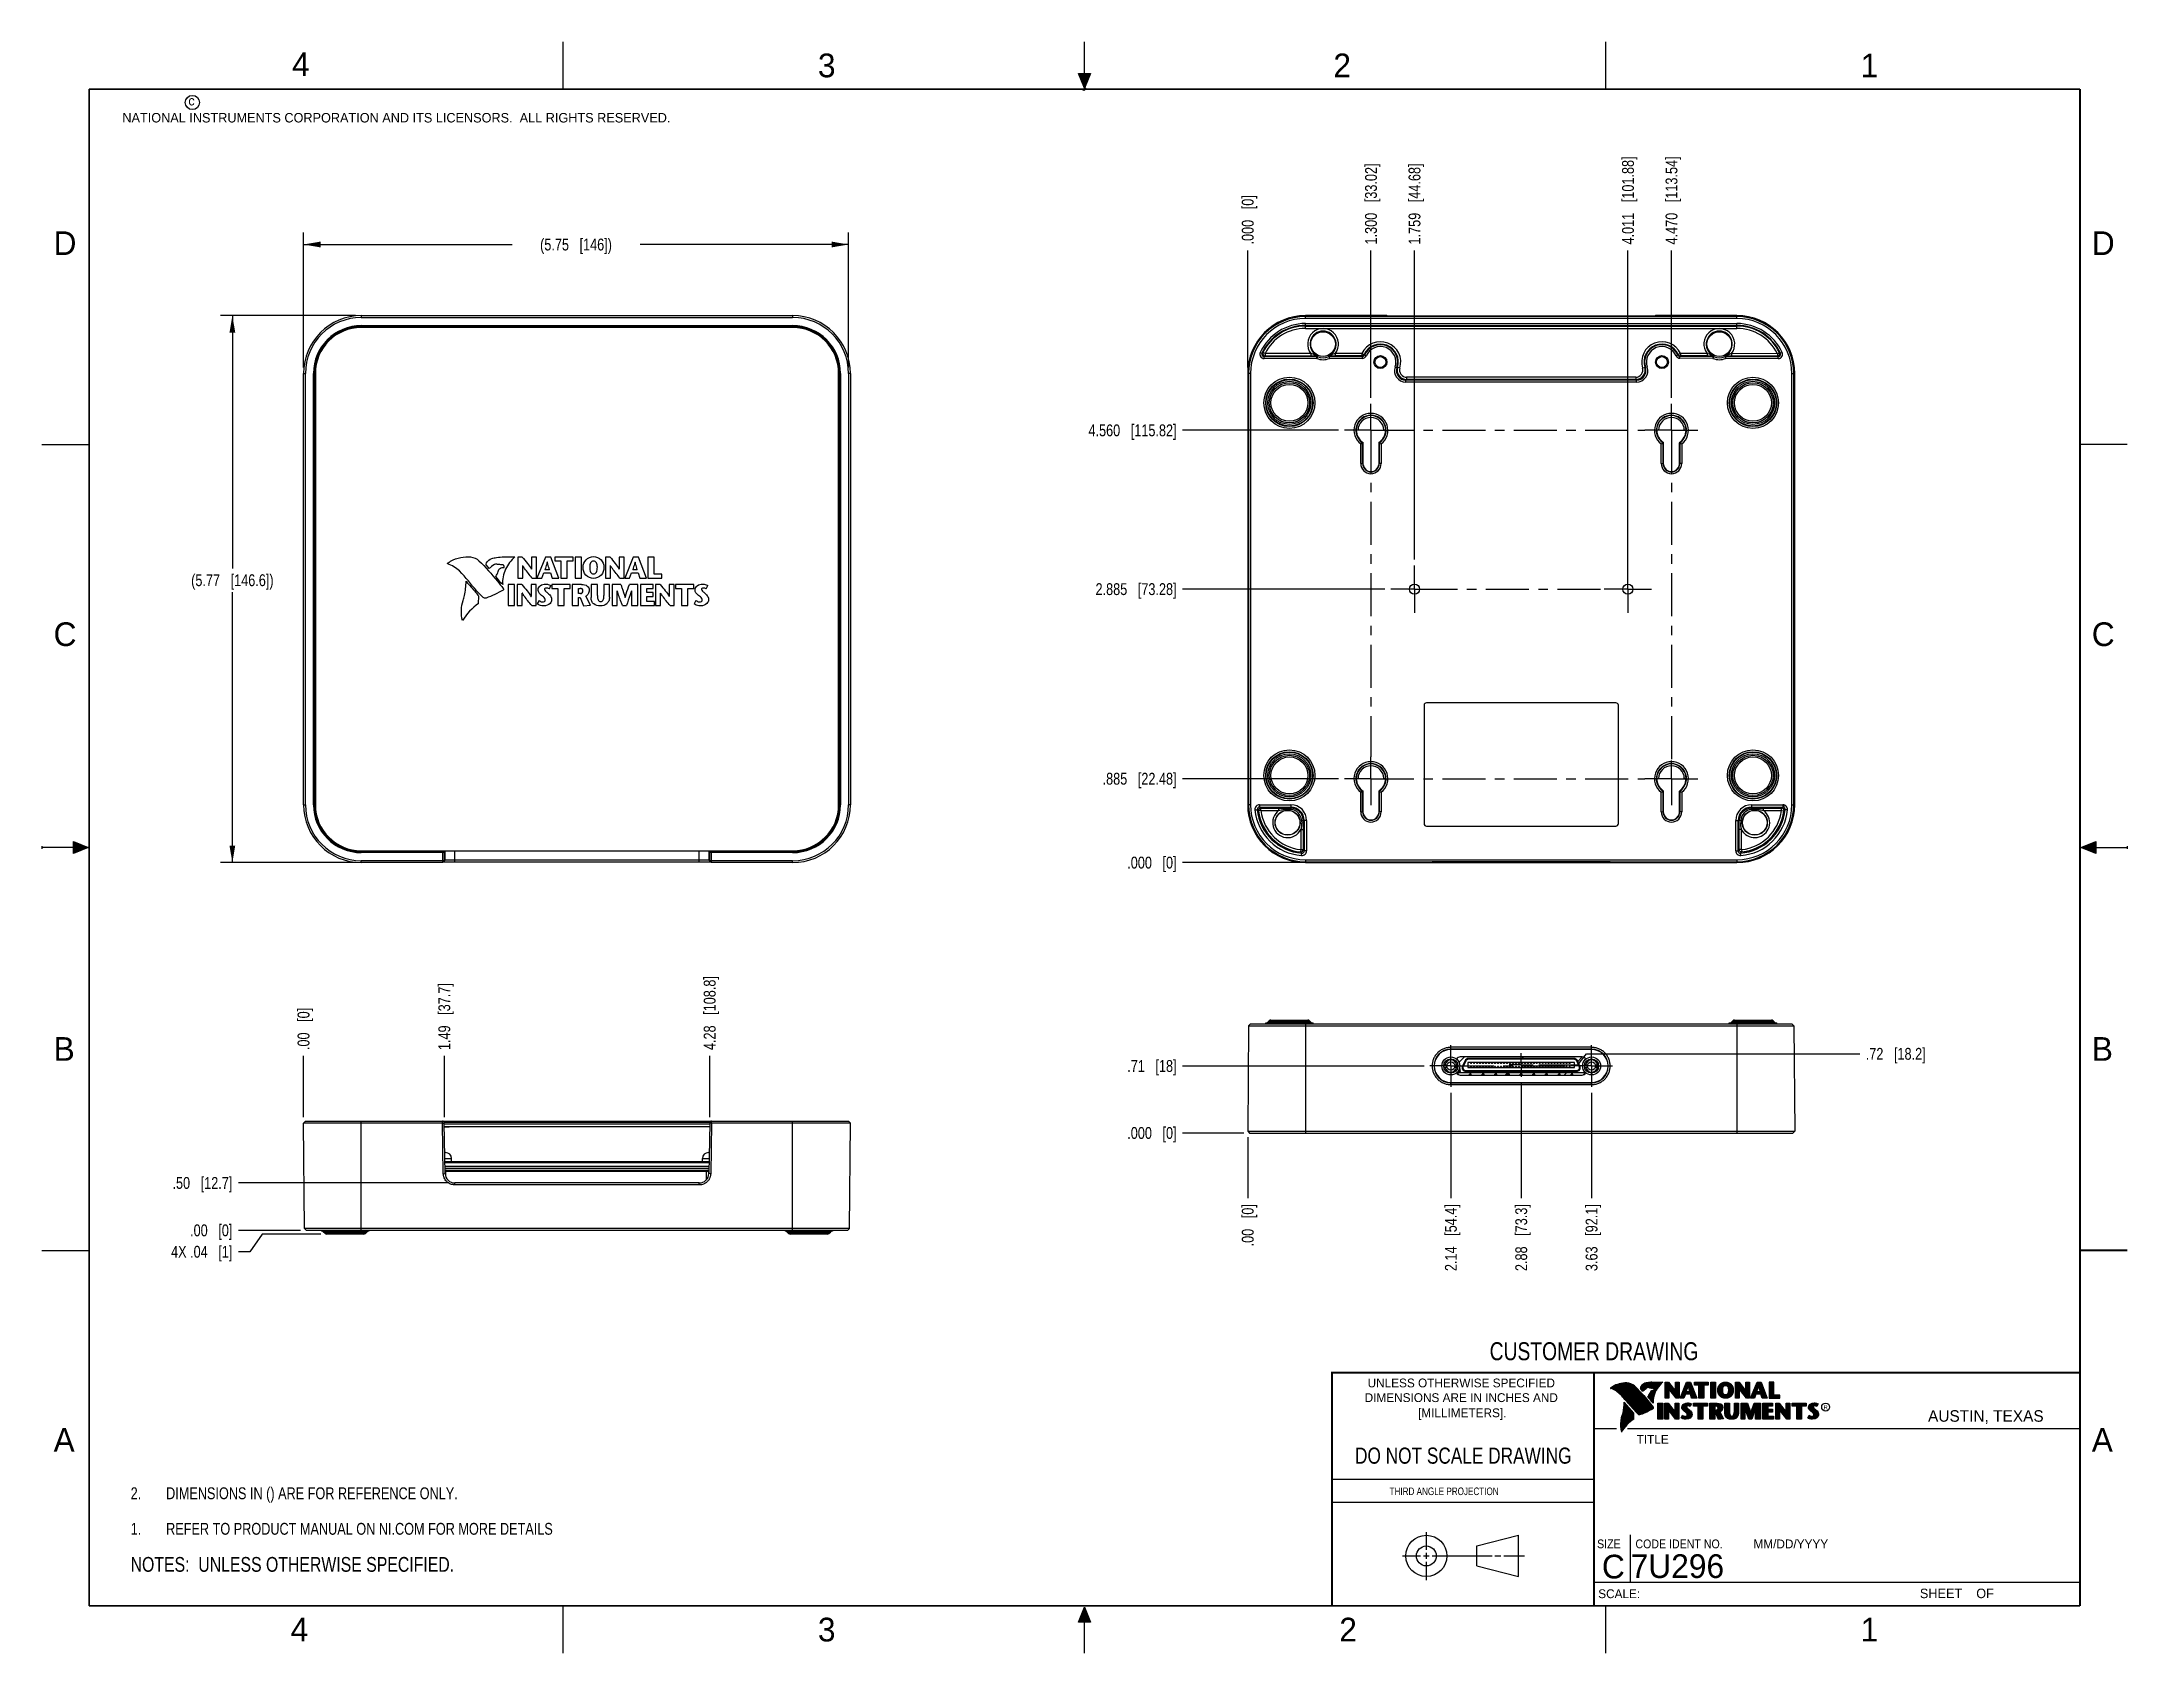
# Model space of a CAD drawing. Header units: inches. Extents: x 0 to 22, y 0 to 17.
import ezdxf

# ---------------------------------------------------------------- set-up
doc = ezdxf.new("R2010")
doc.units = ezdxf.units.IN
doc.header["$LTSCALE"] = 1.21
doc.header["$MEASUREMENT"] = 0
doc.linetypes.add('CENTER', pattern=[0.6, 0.375, -0.075, 0.075, -0.075])
doc.layers.get('0').update_dxf_attribs({"linetype": 'CONTINUOUS'})
for name, color, linetype in [('02___PRT_ALL_AXES', 7, 'CONTINUOUS'), ('03___PRT_ALL_CURVES', 7, 'CONTINUOUS'), ('06___PRT_ALL_SURFS', 7, 'CONTINUOUS'), ('COSMETIC', 7, 'CONTINUOUS'), ('DEFAULT_1', 7, 'CENTER'), ('DETAIL', 7, 'CONTINUOUS'), ('DIMENSIONS', 7, 'CONTINUOUS'), ('THREAD', 7, 'CONTINUOUS')]:
    doc.layers.add(name, color=color, linetype=linetype)
doc.styles.get("Standard").update_dxf_attribs({"font": 'txt', "width": 0.8})
doc.styles.add('TEXTSTYLE_2', font='txt')
doc.styles.add('TEXTSTYLE_3', font='txt', dxfattribs={"width": 0.9})
doc.dimstyles.new('DIMSTYLE_1', dxfattribs={"dimtxt": 0.125, "dimasz": 0.18, "dimexe": 0.125, "dimexo": 0.0625, "dimgap": 0.03125, "dimtad": 0, "dimtih": 1, "dimtoh": 1, "dimzin": 4, "dimdsep": 46, "dimtxsty": 'STANDARD', "dimblk": '_FILLED', "dimblk1": '_FILLED', "dimblk2": '_FILLED', "dimcen": 0.09, "dimadec": 0, "dimazin": 0, "dimtp": 0.001, "dimtm": 0.001, "dimtfac": 1, "dimtofl": 0, "dimtmove": 0, "dimatfit": 3, "dimldrblk": '_FILLED', "dimfxl": 1, "dimtolj": 1, "dimtzin": 4, "dimarcsym": 0})
doc.dimstyles.new('DIMSTYLE_2', dxfattribs={"dimtxt": 0.125, "dimasz": 0.18, "dimexe": 0.125, "dimexo": 0.0625, "dimgap": 0.03125, "dimtad": 0, "dimtih": 1, "dimtoh": 1, "dimzin": 4, "dimdsep": 46, "dimtxsty": 'STANDARD', "dimblk": '_FILLED', "dimblk1": '_FILLED', "dimblk2": '_FILLED', "dimcen": 0.09, "dimadec": 0, "dimazin": 0, "dimtfac": 1, "dimtofl": 0, "dimtmove": 0, "dimatfit": 3, "dimldrblk": '_FILLED', "dimfxl": 1, "dimtolj": 1, "dimtzin": 4, "dimarcsym": 0})
doc.dimstyles.new('DIMSTYLE_3', dxfattribs={"dimtxt": 0.125, "dimasz": 0.18, "dimexe": 0.125, "dimexo": 0.0625, "dimgap": 0.03125, "dimtad": 0, "dimtih": 1, "dimtoh": 1, "dimdec": 3, "dimzin": 4, "dimdsep": 46, "dimtxsty": 'STANDARD', "dimblk": '_FILLED', "dimblk1": '_FILLED', "dimblk2": '_FILLED', "dimcen": 0.09, "dimadec": 0, "dimazin": 0, "dimtp": 0.001, "dimtm": 0.001, "dimtfac": 1, "dimtdec": 3, "dimtofl": 0, "dimtmove": 0, "dimatfit": 3, "dimldrblk": '_FILLED', "dimfxl": 1, "dimtolj": 1, "dimtzin": 4, "dimarcsym": 0})
doc.dimstyles.new('DIMSTYLE_4', dxfattribs={"dimtxt": 0.125, "dimasz": 0.18, "dimexe": 0.125, "dimexo": 0.0625, "dimgap": 0.0625, "dimtad": 0, "dimtih": 1, "dimtoh": 1, "dimzin": 4, "dimdsep": 46, "dimtxsty": 'STANDARD', "dimblk": '_FILLED', "dimblk1": '_FILLED', "dimblk2": '_FILLED', "dimcen": 0.09, "dimadec": 0, "dimazin": 0, "dimtp": 0.001, "dimtm": 0.001, "dimtfac": 1, "dimtofl": 0, "dimtmove": 0, "dimatfit": 3, "dimldrblk": '_FILLED', "dimfxl": 1, "dimtolj": 1, "dimtzin": 4, "dimarcsym": 0})

msp = doc.modelspace()

# ---------------------------------------------------------------- texts
at = {"color": 2, "linetype": 'CONTINUOUS', "line_spacing_factor": 0.9}
for s, insert, char_height, width, attachment_point, style in [('4', (2.64, 16.8869), 0.25, 0.25, 1, 'TEXTSTYLE_2'), ('3', (8.1875, 16.875), 0.25, 0.25, 1, 'TEXTSTYLE_2'), ('2', (13.625, 16.875), 0.25, 0.25, 1, 'TEXTSTYLE_2'), ('1', (19.1875, 16.875), 0.25, 0.25, 1, 'TEXTSTYLE_2'), ('c', (1.5463, 16.428), 0.1, 0.1, 1, 'TEXTSTYLE_2'), ('NATIONAL INSTRUMENTS CORPORATION AND ITS LICENSORS.  ALL RIGHTS RESERVED.', (0.851, 16.2482), 0.1, 7.3, 1, 'TEXTSTYLE_2'), ('D', (0.125, 15), 0.25, 0.25, 1, 'TEXTSTYLE_2'), ('D', (21.625, 15), 0.25, 0.25, 1, 'TEXTSTYLE_2'), ('C', (0.125, 10.875), 0.25, 0.25, 1, 'TEXTSTYLE_2'), ('C', (21.625, 10.875), 0.25, 0.25, 1, 'TEXTSTYLE_2'), ('B', (0.125, 6.5), 0.25, 0.25, 1, 'TEXTSTYLE_2'), ('B', (21.625, 6.5), 0.25, 0.25, 1, 'TEXTSTYLE_2'), ('UNLESS OTHERWISE SPECIFIED', (14.9742, 2.8979), 0.093, 2.418, 2, 'TEXTSTYLE_2'), ('DIMENSIONS ARE IN INCHES AND', (14.9742, 2.7431), 0.093, 2.604, 2, 'TEXTSTYLE_2'), ('[MILLIMETERS].', (14.9844, 2.5829), 0.093, 1.302, 2, 'TEXTSTYLE_2'), ('R', (18.7972, 2.6166), 0.0418, 0.041753, 1, 'TEXTSTYLE_2'), ('AUSTIN, TEXAS', (19.898, 2.5642), 0.121576, 1.580488, 1, 'TEXTSTYLE_2'), ('A', (0.125, 2.375), 0.25, 0.25, 1, 'TEXTSTYLE_2'), ('TITLE', (16.8235, 2.303), 0.093, 0.465, 1, 'TEXTSTYLE_2'), ('A', (21.625, 2.375), 0.25, 0.25, 1, 'TEXTSTYLE_2'), ('SIZE', (16.407, 1.2002), 0.093, 0.3348, 1, 'TEXTSTYLE_3'), ('CODE IDENT NO.', (16.8114, 1.2002), 0.093, 1.1718, 1, 'TEXTSTYLE_3'), ('MM/DD/YYYY', (18.0565, 1.2002), 0.093, 0.93, 1, 'TEXTSTYLE_2'), ('SCALE:', (16.4187, 0.6745), 0.093, 0.558, 1, 'TEXTSTYLE_2'), ('SHEET    OF', (19.8121, 0.6815), 0.1, 1.1, 1, 'TEXTSTYLE_2'), ('4', (2.625, 0.375), 0.25, 0.25, 1, 'TEXTSTYLE_2'), ('3', (8.1875, 0.375), 0.25, 0.25, 1, 'TEXTSTYLE_2'), ('2', (13.6875, 0.375), 0.25, 0.25, 1, 'TEXTSTYLE_2'), ('1', (19.1875, 0.375), 0.25, 0.25, 1, 'TEXTSTYLE_2')]:
    msp.add_mtext(s, dxfattribs=dict(at, insert=insert, char_height=char_height, width=width, attachment_point=attachment_point, style=style))
at = {"color": 7, "linetype": 'CONTINUOUS', "attachment_point": 2, "line_spacing_factor": 0.9}
for s, insert, char_height, width in [('CUSTOMER DRAWING', (16.3742, 3.2811), 0.19, 2.432), ('DO NOT SCALE DRAWING', (14.9953, 2.1698), 0.17, 2.72)]:
    msp.add_mtext(s, dxfattribs=dict(at, insert=insert, char_height=char_height, width=width))
at = {"color": 2, "linetype": 'CONTINUOUS', "insert": (14.2178, 1.7486), "char_height": 0.08, "width": 1.408, "attachment_point": 1, "line_spacing_factor": 0.9}
msp.add_mtext('THIRD ANGLE PROJECTION', dxfattribs=at)
at = {"color": 7, "linetype": 'CONTINUOUS', "char_height": 0.25, "line_spacing_factor": 0.9, "style": 'TEXTSTYLE_2'}
for s, insert, width, attachment_point in [('C', (16.5785, 1.0393), 0.25, 2), ('7U296', (16.7614, 1.0441), 1.25, 1)]:
    msp.add_mtext(s, dxfattribs=dict(at, insert=insert, width=width, attachment_point=attachment_point))

# ---------------------------------------------------------------- blocks, each defined once
blk = doc.blocks.new('CUSTOM_NOTE_BL0', base_point=(3.625, 1.312))
at = {"color": 2, "linetype": 'CONTINUOUS', "width": 0.8}
for s, p in [('1.', (0.938, 1.25)), ('REFER TO PRODUCT MANUAL ON NI.COM FOR MORE DETAILS', (1.312, 1.25))]:
    blk.add_text(s, height=0.125, dxfattribs=at).set_placement(p)
blk = doc.blocks.new('*D0')
at = {"layer": 'DIMENSIONS', "color": 2, "linetype": 'CONTINUOUS'}
blk.add_line((14.864, 5.913), (14.864, 4.801), dxfattribs=at)
at = {"layer": 'DIMENSIONS', "color": 2, "linetype": 'CONTINUOUS', "insert": (14.802, 4.738), "char_height": 0.125, "width": 1.125, "attachment_point": 3, "rotation": 90, "line_spacing_factor": 0.9}
blk.add_mtext('2.14{\\Ftxt.shx;\\W1.000000;\\H0.125000; }[54.4]', dxfattribs=at)
blk = doc.blocks.new('_FILLED')
at = {"color": 0, "linetype": 'BYBLOCK'}
blk.add_solid([(0, 0), (-1, 0.17), (-1, -0.17)], dxfattribs=at)
blk = doc.blocks.new('*D1')
at = {"layer": 'DIMENSIONS', "color": 2, "linetype": 'CONTINUOUS'}
blk.add_line((12.721, 5.446), (12.721, 4.801), dxfattribs=at)
at = {"layer": 'DIMENSIONS', "color": 2, "linetype": 'CONTINUOUS', "insert": (12.659, 4.738), "char_height": 0.125, "width": 0.725, "attachment_point": 3, "rotation": 90, "line_spacing_factor": 0.9}
blk.add_mtext('.00{\\Ftxt.shx;\\W1.000000;\\H0.125000; }[0]', dxfattribs=at)
blk = doc.blocks.new('*D2')
at = {"layer": 'DIMENSIONS', "color": 2, "linetype": 'CONTINUOUS'}
blk.add_line((15.606, 6.019), (15.606, 4.801), dxfattribs=at)
at = {"layer": 'DIMENSIONS', "color": 2, "linetype": 'CONTINUOUS', "insert": (15.544, 4.738), "char_height": 0.125, "width": 1.125, "attachment_point": 3, "rotation": 90, "line_spacing_factor": 0.9}
blk.add_mtext('2.88{\\Ftxt.shx;\\W1.000000;\\H0.125000; }[73.3]', dxfattribs=at)
blk = doc.blocks.new('*D3')
at = {"layer": 'DIMENSIONS', "color": 2, "linetype": 'CONTINUOUS'}
blk.add_line((16.348, 5.913), (16.348, 4.801), dxfattribs=at)
at = {"layer": 'DIMENSIONS', "color": 2, "linetype": 'CONTINUOUS', "insert": (16.286, 4.738), "char_height": 0.125, "width": 1.125, "attachment_point": 3, "rotation": 90, "line_spacing_factor": 0.9}
blk.add_mtext('3.63{\\Ftxt.shx;\\W1.000000;\\H0.125000; }[92.1]', dxfattribs=at)
blk = doc.blocks.new('*D4')
at = {"layer": 'DIMENSIONS', "color": 2, "linetype": 'CONTINUOUS'}
blk.add_line((14.582, 6.195), (12.034, 6.195), dxfattribs=at)
at = {"layer": 'DIMENSIONS', "color": 2, "linetype": 'CONTINUOUS', "insert": (11.971, 6.258), "char_height": 0.125, "width": 0.825, "attachment_point": 3, "line_spacing_factor": 0.9}
blk.add_mtext('.71{\\Ftxt.shx;\\W1.000000;\\H0.125000; }[18]', dxfattribs=at)
blk = doc.blocks.new('*D5')
at = {"layer": 'DIMENSIONS', "color": 2, "linetype": 'CONTINUOUS'}
blk.add_line((12.679, 5.488), (12.034, 5.488), dxfattribs=at)
at = {"layer": 'DIMENSIONS', "color": 2, "linetype": 'CONTINUOUS', "insert": (11.971, 5.551), "char_height": 0.125, "width": 0.825, "attachment_point": 3, "line_spacing_factor": 0.9}
blk.add_mtext('.000{\\Ftxt.shx;\\W1.000000;\\H0.125000; }[0]', dxfattribs=at)
blk = doc.blocks.new('*D6')
at = {"layer": 'DIMENSIONS', "color": 2, "linetype": 'CONTINUOUS'}
for p, q in [((15.794, 6.206), (16.202, 6.206)), ((16.202, 6.206), (16.295, 6.323)), ((16.295, 6.323), (19.179, 6.323))]:
    blk.add_line(p, q, dxfattribs=at)
at = {"layer": 'DIMENSIONS', "color": 2, "linetype": 'CONTINUOUS', "insert": (19.241, 6.386), "char_height": 0.125, "width": 1.025, "attachment_point": 1, "line_spacing_factor": 0.9}
blk.add_mtext('.72{\\Ftxt.shx;\\W1.000000;\\H0.125000; }[18.2]', dxfattribs=at)
blk = doc.blocks.new('*D7')
at = {"layer": 'DIMENSIONS', "color": 2, "linetype": 'CONTINUOUS'}
blk.add_line((4.293, 4.961), (2.074, 4.961), dxfattribs=at)
at = {"layer": 'DIMENSIONS', "color": 2, "linetype": 'CONTINUOUS', "insert": (2.011, 5.024), "char_height": 0.125, "width": 1.025, "attachment_point": 3, "line_spacing_factor": 0.9}
blk.add_mtext('.50{\\Ftxt.shx;\\W1.000000;\\H0.125000; }[12.7]', dxfattribs=at)
blk = doc.blocks.new('*D8')
at = {"layer": 'DIMENSIONS', "color": 2, "linetype": 'CONTINUOUS'}
blk.add_line((2.729, 4.461), (2.074, 4.461), dxfattribs=at)
at = {"layer": 'DIMENSIONS', "color": 2, "linetype": 'CONTINUOUS', "insert": (2.011, 4.524), "char_height": 0.125, "width": 0.725, "attachment_point": 3, "line_spacing_factor": 0.9}
blk.add_mtext('.00{\\Ftxt.shx;\\W1.000000;\\H0.125000; }[0]', dxfattribs=at)
blk = doc.blocks.new('*D9')
at = {"layer": 'DIMENSIONS', "color": 2, "linetype": 'CONTINUOUS'}
for p, q in [((2.324, 4.421), (2.194, 4.236)), ((2.944, 4.421), (2.324, 4.421)), ((2.194, 4.236), (2.074, 4.236))]:
    blk.add_line(p, q, dxfattribs=at)
at = {"layer": 'DIMENSIONS', "color": 2, "linetype": 'CONTINUOUS', "insert": (2.011, 4.298), "char_height": 0.125, "width": 1.025, "attachment_point": 3, "line_spacing_factor": 0.9}
blk.add_mtext('4X .04{\\Ftxt.shx;\\W1.000000;\\H0.125000; }[1]', dxfattribs=at)
blk = doc.blocks.new('*D10')
at = {"layer": 'DIMENSIONS', "color": 2, "linetype": 'CONTINUOUS'}
blk.add_line((2.761, 5.656), (2.761, 6.301), dxfattribs=at)
at = {"layer": 'DIMENSIONS', "color": 2, "linetype": 'CONTINUOUS', "insert": (2.699, 6.363), "char_height": 0.125, "width": 0.725, "attachment_point": 1, "rotation": 90, "line_spacing_factor": 0.9}
blk.add_mtext('.00{\\Ftxt.shx;\\W1.000000;\\H0.125000; }[0]', dxfattribs=at)
blk = doc.blocks.new('*D11')
at = {"layer": 'DIMENSIONS', "color": 2, "linetype": 'CONTINUOUS'}
blk.add_line((7.046, 5.656), (7.046, 6.301), dxfattribs=at)
at = {"layer": 'DIMENSIONS', "color": 2, "linetype": 'CONTINUOUS', "insert": (6.983, 6.363), "char_height": 0.125, "width": 1.225, "attachment_point": 1, "rotation": 90, "line_spacing_factor": 0.9}
blk.add_mtext('4.28{\\Ftxt.shx;\\W1.000000;\\H0.125000; }[108.8]', dxfattribs=at)
blk = doc.blocks.new('*D12')
at = {"layer": 'DIMENSIONS', "color": 2, "linetype": 'CONTINUOUS'}
for p, q in [((3.309, 14.111), (1.886, 14.111)), ((2.011, 14.111), (2.011, 11.444)), ((2.011, 8.341), (2.011, 11.194)), ((3.309, 8.341), (1.886, 8.341))]:
    blk.add_line(p, q, dxfattribs=at)
at = {"layer": 'DIMENSIONS', "color": 2, "linetype": 'CONTINUOUS', "xscale": 0.18, "yscale": 0.18, "zscale": 0.18}
for p, rotation in [((2.011, 14.111), 90), ((2.011, 8.341), 270)]:
    blk.add_blockref('_FILLED', p, dxfattribs=dict(at, rotation=rotation))
at = {"layer": 'DIMENSIONS', "color": 2, "linetype": 'CONTINUOUS', "insert": (2.011, 11.382), "char_height": 0.125, "width": 1.425, "attachment_point": 2, "line_spacing_factor": 0.9}
blk.add_mtext('(5.77{\\Ftxt.shx;\\W1.000000;\\H0.125000; }[146.6])', dxfattribs=at)
blk = doc.blocks.new('*D13')
at = {"layer": 'DIMENSIONS', "color": 2, "linetype": 'CONTINUOUS'}
for p, q in [((2.761, 13.563), (2.761, 14.986)), ((8.511, 13.563), (8.511, 14.986)), ((2.761, 14.861), (4.961, 14.861)), ((8.511, 14.861), (6.311, 14.861))]:
    blk.add_line(p, q, dxfattribs=at)
at = {"layer": 'DIMENSIONS', "color": 2, "linetype": 'CONTINUOUS', "xscale": 0.18, "yscale": 0.18, "zscale": 0.18, "rotation": 180}
blk.add_blockref('_FILLED', (2.761, 14.861), dxfattribs=at)
at = {"layer": 'DIMENSIONS', "color": 2, "linetype": 'CONTINUOUS', "xscale": 0.18, "yscale": 0.18, "zscale": 0.18}
blk.add_blockref('_FILLED', (8.511, 14.861), dxfattribs=at)
at = {"layer": 'DIMENSIONS', "color": 2, "linetype": 'CONTINUOUS', "insert": (5.636, 14.923), "char_height": 0.125, "width": 1.225, "attachment_point": 2, "line_spacing_factor": 0.9}
blk.add_mtext('(5.75{\\Ftxt.shx;\\W1.000000;\\H0.125000; }[146])', dxfattribs=at)
blk = doc.blocks.new('*D14')
at = {"layer": 'DIMENSIONS', "color": 2, "linetype": 'CONTINUOUS'}
blk.add_line((14.021, 13.243), (14.021, 14.798), dxfattribs=at)
at = {"layer": 'DIMENSIONS', "color": 2, "linetype": 'CONTINUOUS', "insert": (13.959, 14.861), "char_height": 0.125, "width": 1.325, "attachment_point": 1, "rotation": 90, "line_spacing_factor": 0.9}
blk.add_mtext('1.300{\\Ftxt.shx;\\W1.000000;\\H0.125000; }[33.02]', dxfattribs=at)
blk = doc.blocks.new('*D15')
at = {"layer": 'DIMENSIONS', "color": 2, "linetype": 'CONTINUOUS'}
blk.add_line((12.721, 13.563), (12.721, 14.798), dxfattribs=at)
at = {"layer": 'DIMENSIONS', "color": 2, "linetype": 'CONTINUOUS', "insert": (12.659, 14.861), "char_height": 0.125, "width": 0.825, "attachment_point": 1, "rotation": 90, "line_spacing_factor": 0.9}
blk.add_mtext('.000{\\Ftxt.shx;\\W1.000000;\\H0.125000; }[0]', dxfattribs=at)
blk = doc.blocks.new('*D16')
at = {"layer": 'DIMENSIONS', "color": 2, "linetype": 'CONTINUOUS'}
blk.add_line((14.48, 11.538), (14.48, 14.798), dxfattribs=at)
at = {"layer": 'DIMENSIONS', "color": 2, "linetype": 'CONTINUOUS', "insert": (14.418, 14.861), "char_height": 0.125, "width": 1.325, "attachment_point": 1, "rotation": 90, "line_spacing_factor": 0.9}
blk.add_mtext('1.759{\\Ftxt.shx;\\W1.000000;\\H0.125000; }[44.68]', dxfattribs=at)
blk = doc.blocks.new('*D17')
at = {"layer": 'DIMENSIONS', "color": 2, "linetype": 'CONTINUOUS'}
blk.add_line((16.732, 11.288), (16.732, 14.798), dxfattribs=at)
at = {"layer": 'DIMENSIONS', "color": 2, "linetype": 'CONTINUOUS', "insert": (16.67, 14.861), "char_height": 0.125, "width": 1.425, "attachment_point": 1, "rotation": 90, "line_spacing_factor": 0.9}
blk.add_mtext('4.011{\\Ftxt.shx;\\W1.000000;\\H0.125000; }[101.88]', dxfattribs=at)
blk = doc.blocks.new('*D18')
at = {"layer": 'DIMENSIONS', "color": 2, "linetype": 'CONTINUOUS'}
blk.add_line((17.191, 13.243), (17.191, 14.798), dxfattribs=at)
at = {"layer": 'DIMENSIONS', "color": 2, "linetype": 'CONTINUOUS', "insert": (17.129, 14.861), "char_height": 0.125, "width": 1.425, "attachment_point": 1, "rotation": 90, "line_spacing_factor": 0.9}
blk.add_mtext('4.470{\\Ftxt.shx;\\W1.000000;\\H0.125000; }[113.54]', dxfattribs=at)
blk = doc.blocks.new('*D19')
at = {"layer": 'DIMENSIONS', "color": 2, "linetype": 'CONTINUOUS'}
blk.add_line((13.679, 9.226), (12.034, 9.226), dxfattribs=at)
at = {"layer": 'DIMENSIONS', "color": 2, "linetype": 'CONTINUOUS', "insert": (11.971, 9.288), "char_height": 0.125, "width": 1.225, "attachment_point": 3, "line_spacing_factor": 0.9}
blk.add_mtext('.885{\\Ftxt.shx;\\W1.000000;\\H0.125000; }[22.48]', dxfattribs=at)
blk = doc.blocks.new('*D20')
at = {"layer": 'DIMENSIONS', "color": 2, "linetype": 'CONTINUOUS'}
blk.add_line((13.269, 8.341), (12.034, 8.341), dxfattribs=at)
at = {"layer": 'DIMENSIONS', "color": 2, "linetype": 'CONTINUOUS', "insert": (11.971, 8.403), "char_height": 0.125, "width": 0.825, "attachment_point": 3, "line_spacing_factor": 0.9}
blk.add_mtext('.000{\\Ftxt.shx;\\W1.000000;\\H0.125000; }[0]', dxfattribs=at)
blk = doc.blocks.new('*D21')
at = {"layer": 'DIMENSIONS', "color": 2, "linetype": 'CONTINUOUS'}
blk.add_line((13.679, 12.901), (12.034, 12.901), dxfattribs=at)
at = {"layer": 'DIMENSIONS', "color": 2, "linetype": 'CONTINUOUS', "insert": (11.971, 12.963), "char_height": 0.125, "width": 1.425, "attachment_point": 3, "line_spacing_factor": 0.9}
blk.add_mtext('4.560{\\Ftxt.shx;\\W1.000000;\\H0.125000; }[115.82]', dxfattribs=at)
blk = doc.blocks.new('*D22')
at = {"layer": 'DIMENSIONS', "color": 2, "linetype": 'CONTINUOUS'}
blk.add_line((14.168, 11.226), (12.034, 11.226), dxfattribs=at)
at = {"layer": 'DIMENSIONS', "color": 2, "linetype": 'CONTINUOUS', "insert": (11.971, 11.288), "char_height": 0.125, "width": 1.325, "attachment_point": 3, "line_spacing_factor": 0.9}
blk.add_mtext('2.885{\\Ftxt.shx;\\W1.000000;\\H0.125000; }[73.28]', dxfattribs=at)
blk = doc.blocks.new('*D23')
at = {"layer": 'DIMENSIONS', "color": 2, "linetype": 'CONTINUOUS'}
blk.add_line((4.247, 5.656), (4.247, 6.301), dxfattribs=at)
at = {"layer": 'DIMENSIONS', "color": 2, "linetype": 'CONTINUOUS', "insert": (4.184, 6.363), "char_height": 0.125, "width": 1.125, "attachment_point": 1, "rotation": 90, "line_spacing_factor": 0.9}
blk.add_mtext('1.49{\\Ftxt.shx;\\W1.000000;\\H0.125000; }[37.7]', dxfattribs=at)
blk = doc.blocks.new('NOTES_HEADER_BL1', base_point=(3.1215, 0.9375))
at = {"layer": 'DETAIL', "color": 2, "linetype": 'CONTINUOUS', "width": 0.8}
blk.add_text('NOTES:  UNLESS OTHERWISE SPECIFIED.', height=0.156, dxfattribs=at).set_placement((0.9375, 0.8595))
blk = doc.blocks.new('DIMS_REF_BL2', base_point=(3.125, 1.687))
at = {"layer": 'DETAIL', "color": 2, "linetype": 'CONTINUOUS', "width": 0.8}
for s, p in [('2.', (0.938, 1.625)), ('DIMENSIONS IN () ARE FOR REFERENCE ONLY.', (1.312, 1.625))]:
    blk.add_text(s, height=0.125, dxfattribs=at).set_placement(p)

# ---------------------------------------------------------------- dimensions: what is measured, and where the dimension line sits
at = {"layer": 'DIMENSIONS', "color": 2, "linetype": 'CONTINUOUS'}
for feature_location, offset, dtype, origin, dimstyle, picture, middle in [((16.7321, 11.2882), (0, 3.5099), 1, (12.7212, 11.2257), 'DIMSTYLE_3', '*D17', (16.7321, 15.5731)), ((17.1911, 13.2432), (0, 1.5549), 1, (12.7212, 13.1807), 'DIMSTYLE_3', '*D18', (17.1911, 15.5731)), ((14.0211, 13.2432), (0, 1.5549), 1, (12.7212, 13.5007), 'DIMSTYLE_3', '*D14', (14.0211, 15.5231)), ((14.4801, 11.5382), (0, 3.2599), 1, (12.7212, 11.4757), 'DIMSTYLE_3', '*D16', (14.4801, 15.5231)), ((12.7212433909, 13.5632202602), (0, 1.234878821), 1, (12.7212433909, 13.5007202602), 'DIMSTYLE_3', '*D15', (12.7212433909, 15.2730990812)), ((13.6786, 12.9007), (-1.6449, 0), 0, (13.7411, 8.3408), 'DIMSTYLE_3', '*D21', (11.2587, 12.9007)), ((14.1676, 11.2257), (-2.1339, 0), 0, (14.2301, 8.3408), 'DIMSTYLE_3', '*D22', (11.3087, 11.2257)), ((13.6786, 9.2257), (-1.6449, 0), 0, (13.3311, 8.3408), 'DIMSTYLE_3', '*D19', (11.3587, 9.2257)), ((13.2686222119, 8.3408414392), (-1.234878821, 0), 0, (13.3311222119, 8.3408414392), 'DIMSTYLE_3', '*D20', (11.5587433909, 8.3408414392)), ((7.046, 5.6559), (0, 0.6447), 1, (2.7614, 5.5934), 'DIMSTYLE_1', '*D11', (7.046, 6.9756)), ((4.2467, 5.6559), (0, 0.6447), 1, (2.7614, 5.5934), 'DIMSTYLE_1', '*D23', (4.2467, 6.9256)), ((2.7614385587, 5.6555933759), (0, 0.6449992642), 1, (2.7614385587, 5.5930933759), 'DIMSTYLE_2', '*D10', (2.7614385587, 6.7255926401)), ((15.7936, 6.2063), (3.3849, 0.1171), 0, (15.7311, 5.4881), 'DIMSTYLE_1', '*D6', (19.7535, 6.3234)), ((14.5815, 6.1953), (-2.5478, 0), 0, (12.7411, 5.4881), 'DIMSTYLE_1', '*D4', (11.5587, 6.1953)), ((15.6061, 6.0188), (0, -1.2182), 1, (12.7212, 6.0813), 'DIMSTYLE_1', '*D2', (15.6061, 4.1756)), ((16.3483, 5.9128), (0, -1.1122), 1, (12.7212, 5.9753), 'DIMSTYLE_1', '*D3', (16.3483, 4.1756)), ((14.864, 5.9128), (0, -1.1122), 1, (12.7212, 5.5081), 'DIMSTYLE_1', '*D0', (14.864, 4.1756)), ((12.6785688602, 5.4880937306), (-0.6448254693, 0), 0, (12.7410688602, 5.4880937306), 'DIMSTYLE_3', '*D5', (11.5587433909, 5.4880937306)), ((12.7212433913, 5.4455929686), (0, -0.6449992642), 1, (12.7212433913, 5.5080929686), 'DIMSTYLE_2', '*D1', (12.7212433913, 4.3755937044)), ((4.2935, 4.9611), (-2.2195, 0), 0, (2.7913, 4.4611), 'DIMSTYLE_1', '*D7', (1.4989, 4.9611)), ((2.7288173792, 4.4610926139), (-0.654878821, 0), 0, (2.7913173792, 4.4610926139), 'DIMSTYLE_2', '*D8', (1.6489385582, 4.4610926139))]:
    dim = msp.add_ordinate_dim(feature_location=feature_location, offset=offset, dtype=dtype, origin=origin, dimstyle=dimstyle, dxfattribs=at)
    dim.commit()
    dim.dimension.update_dxf_attribs({"geometry": picture, "text_midpoint": middle})
dim = msp.add_linear_dim(base=(8.5114, 14.8606), p1=(2.7614, 13.5007), p2=(8.5114, 13.5007), text='(<>)', dimstyle='DIMSTYLE_4', dxfattribs=at)
dim.commit()
dim.dimension.update_dxf_attribs({"geometry": '*D13', "text_midpoint": (5.6364, 14.8606), "dimtype": 160})
dim = msp.add_linear_dim(base=(2.0114, 14.1106), p1=(3.3713, 8.3408), p2=(3.3713, 14.1106), angle=90, text='(<>)', dimstyle='DIMSTYLE_4', dxfattribs=at)
dim.commit()
dim.dimension.update_dxf_attribs({"geometry": '*D12', "text_midpoint": (2.0114, 11.3195), "dimtype": 160})
dim = msp.add_ordinate_dim(feature_location=(2.9442, 4.4211), offset=(-0.8702, -0.1856), dtype=0, origin=(3.0067, 4.4611), text='4X <>', dimstyle='DIMSTYLE_1', dxfattribs=at)
dim.commit()
dim.dimension.update_dxf_attribs({"geometry": '*D9', "text_midpoint": (1.4989, 4.2355)})

# ---------------------------------------------------------------- hatches: boundary and pattern name
at = {"linetype": 'CONTINUOUS'}
for points in [[(11, 16.51), (10.9375, 16.6663), (11.0625, 16.6663)], [(0.3337, 8.5625), (0.49, 8.5), (0.3337, 8.4375)], [(21.6663, 8.5625), (21.6663, 8.4375), (21.51, 8.5)], [(10.9375, 0.3287), (11, 0.485), (11.0625, 0.3287)]]:
    msp.add_hatch(color=2, dxfattribs=at).paths.add_polyline_path(points)

# ---------------------------------------------------------------- linework, layer by layer
at = {"color": 2, "linetype": 'CONTINUOUS'}
for p, q in [((5.5, 16.5), (5.5, 17)), ((11, 16.485), (11, 17)), ((16.5, 16.5), (16.5, 17)), ((11, 16.51), (10.9375, 16.6663)), ((10.9375, 16.6663), (11.0625, 16.6663)), ((11.015, 16.515), (10.985, 16.485)), ((10.985, 16.485), (11, 16.515)), ((11.0625, 16.6663), (11, 16.51)), ((11, 16.485), (11.015, 16.515)), ((0, 12.75), (0.5, 12.75)), ((22, 12.75), (21.5, 12.75)), ((0, 8.515), (0, 8.485)), ((0.49, 8.5), (0, 8.5)), ((0.3337, 8.4375), (0.3337, 8.5625)), ((0.3337, 8.5625), (0.49, 8.5)), ((0.49, 8.5), (0.3337, 8.4375)), ((21.51, 8.5), (21.6663, 8.5625)), ((21.51, 8.5), (22, 8.5)), ((21.6663, 8.4375), (21.51, 8.5)), ((21.6663, 8.5625), (21.6663, 8.4375)), ((22, 8.515), (22, 8.485)), ((0, 4.25), (0.5, 4.25)), ((16.375, 2.96), (21.5, 2.96)), ((16.5578, 2.796), (16.5578, 2.7989)), ((16.5646, 2.7936), (16.5646, 2.8033)), ((16.5714, 2.7909), (16.5714, 2.8075)), ((16.5782, 2.788), (16.5782, 2.8116)), ((16.5851, 2.7849), (16.5851, 2.8154)), ((16.5919, 2.7815), (16.5919, 2.819)), ((16.5987, 2.7778), (16.5987, 2.8221)), ((16.6055, 2.7738), (16.6055, 2.8249)), ((16.6124, 2.7696), (16.6124, 2.8276)), ((16.6192, 2.765), (16.6192, 2.8301)), ((16.626, 2.7601), (16.626, 2.8325)), ((16.6329, 2.7549), (16.6329, 2.8347)), ((16.6397, 2.7492), (16.6397, 2.8367)), ((16.6465, 2.7431), (16.6465, 2.8386)), ((16.6533, 2.7366), (16.6533, 2.8403)), ((16.6602, 2.7295), (16.6602, 2.8419)), ((16.667, 2.7221), (16.667, 2.8435)), ((16.6738, 2.7146), (16.6738, 2.8449)), ((16.6806, 2.707), (16.6806, 2.8459)), ((16.6875, 2.6995), (16.6875, 2.8467)), ((16.7939, 2.533), (16.6919, 2.6489)), ((16.6943, 2.6918), (16.6943, 2.8472)), ((16.7011, 2.6841), (16.7011, 2.8474)), ((16.708, 2.6764), (16.708, 2.8474)), ((16.7148, 2.6685), (16.7148, 2.847)), ((16.7216, 2.6607), (16.7216, 2.8465)), ((16.7284, 2.6527), (16.7284, 2.8456)), ((16.7353, 2.6447), (16.7353, 2.8445)), ((16.7421, 2.6366), (16.7421, 2.8431)), ((16.7489, 2.6285), (16.7489, 2.8417)), ((16.7557, 2.6204), (16.7557, 2.84)), ((16.7626, 2.6125), (16.7626, 2.8378)), ((16.7694, 2.6046), (16.7694, 2.8352)), ((16.7762, 2.5968), (16.7762, 2.8321)), ((16.7831, 2.5891), (16.7831, 2.8284)), ((16.7899, 2.5815), (16.7899, 2.8242)), ((16.7967, 2.5739), (16.7967, 2.8193)), ((16.8035, 2.5665), (16.8035, 2.8136)), ((16.8104, 2.5591), (16.8104, 2.807)), ((16.8172, 2.5519), (16.8172, 2.7996)), ((16.824, 2.5447), (16.824, 2.7924)), ((16.8308, 2.5375), (16.8308, 2.7853)), ((16.8377, 2.5314), (16.8377, 2.7781)), ((16.8445, 2.5262), (16.8445, 2.7709)), ((16.8513, 2.523), (16.8513, 2.7637)), ((16.8581, 2.5224), (16.8581, 2.7565)), ((16.8864, 2.7664), (16.8632, 2.7937)), ((16.865, 2.5241), (16.865, 2.7493)), ((16.8877, 2.7723), (16.8682, 2.7952)), ((16.8718, 2.791), (16.8718, 2.8085)), ((16.8718, 2.527), (16.8718, 2.7421)), ((16.8786, 2.783), (16.8786, 2.8206)), ((16.8786, 2.5298), (16.8786, 2.7348)), ((16.8855, 2.7749), (16.8855, 2.8281)), ((16.8855, 2.5327), (16.8855, 2.727)), ((16.8923, 2.7747), (16.8923, 2.8335)), ((16.8923, 2.5356), (16.8923, 2.7187)), ((16.8991, 2.7788), (16.8991, 2.8375)), ((16.8991, 2.5385), (16.8991, 2.7104)), ((16.9059, 2.7837), (16.9059, 2.8408)), ((16.9059, 2.5415), (16.9059, 2.7022)), ((16.9128, 2.7896), (16.9128, 2.8436)), ((16.9128, 2.5446), (16.9128, 2.6939)), ((16.9196, 2.7966), (16.9196, 2.8459)), ((16.9196, 2.5477), (16.9196, 2.6856)), ((16.9264, 2.8018), (16.9264, 2.8477)), ((16.9264, 2.5508), (16.9264, 2.6774)), ((16.9332, 2.8053), (16.9332, 2.849)), ((16.9332, 2.554), (16.9332, 2.6691)), ((16.9401, 2.8077), (16.9401, 2.8499)), ((16.9401, 2.5573), (16.9401, 2.6608)), ((16.9616, 2.6797), (16.9434, 2.7005)), ((16.9469, 2.8082), (16.9469, 2.8509)), ((16.9469, 2.5606), (16.9469, 2.6526)), ((16.9653, 2.6828), (16.9492, 2.7013)), ((16.9537, 2.8069), (16.9537, 2.8518)), ((16.9537, 2.696), (16.9537, 2.7109)), ((16.9537, 2.5639), (16.9537, 2.6443)), ((16.9606, 2.8048), (16.9606, 2.8525)), ((16.9606, 2.6882), (16.9606, 2.7266)), ((16.9674, 2.8034), (16.9674, 2.8531)), ((16.9674, 2.6802), (16.9674, 2.7444)), ((16.9742, 2.8027), (16.9742, 2.8536)), ((16.9742, 2.672), (16.9742, 2.7568)), ((16.981, 2.8023), (16.981, 2.854)), ((16.981, 2.664), (16.981, 2.7634)), ((16.9838, 2.8589), (17.0997, 2.8607)), ((16.9839, 2.8541), (17.087, 2.8557)), ((16.9879, 2.802), (16.9879, 2.8542)), ((16.9879, 2.6563), (16.9879, 2.7665)), ((16.999, 2.637), (16.9946, 2.6418)), ((16.9947, 2.8019), (16.9947, 2.8543)), ((16.9947, 2.6748), (16.9947, 2.7683)), ((17.0015, 2.8005), (17.0015, 2.8544)), ((17.0015, 2.7195), (17.0015, 2.7694)), ((17.0083, 2.7963), (17.0083, 2.8545)), ((17.0083, 2.7388), (17.0083, 2.7698)), ((17.0152, 2.755), (17.0152, 2.8546)), ((17.022, 2.7691), (17.022, 2.8547)), ((17.0288, 2.7817), (17.0288, 2.8548)), ((17.0357, 2.7931), (17.0357, 2.8549)), ((17.0425, 2.8035), (17.0425, 2.855)), ((17.0493, 2.8131), (17.0493, 2.8551)), ((17.0561, 2.822), (17.0561, 2.8552)), ((17.063, 2.8303), (17.063, 2.8553)), ((17.0698, 2.8381), (17.0698, 2.8554)), ((17.0766, 2.8454), (17.0766, 2.8555)), ((17.1243, 2.8592), (17.1609, 2.8592)), ((17.1243, 2.6915), (17.1243, 2.8592)), ((17.1637, 2.6915), (17.1243, 2.6915)), ((17.1291, 2.8543), (17.1585, 2.8543)), ((17.1291, 2.6963), (17.1291, 2.8543)), ((17.1589, 2.6963), (17.1291, 2.6963)), ((17.1381, 2.6963), (17.1381, 2.8543)), ((17.1447, 2.6963), (17.1447, 2.8543)), ((17.1514, 2.6963), (17.1514, 2.8543)), ((17.1589, 2.8042), (17.1581, 2.8543)), ((17.1585, 2.8543), (17.2383, 2.7492)), ((17.2418, 2.6963), (17.1589, 2.8042)), ((17.1589, 2.8042), (17.1589, 2.6963)), ((17.1609, 2.8592), (17.2334, 2.7636)), ((17.2395, 2.6915), (17.1637, 2.7899)), ((17.1637, 2.7899), (17.1637, 2.6915)), ((17.1648, 2.7965), (17.1648, 2.8461)), ((17.1714, 2.7879), (17.1714, 2.8373)), ((17.1781, 2.7792), (17.1781, 2.8285)), ((17.1848, 2.7705), (17.1848, 2.8197)), ((17.1915, 2.7618), (17.1915, 2.8109)), ((17.1981, 2.7531), (17.1981, 2.8021)), ((17.2048, 2.7445), (17.2048, 2.7933)), ((17.2115, 2.7358), (17.2115, 2.7845)), ((17.2182, 2.7271), (17.2182, 2.7757)), ((17.2248, 2.7184), (17.2248, 2.7669)), ((17.2315, 2.7098), (17.2315, 2.7581)), ((17.2334, 2.8592), (17.2732, 2.8592)), ((17.2334, 2.7636), (17.2334, 2.8592)), ((17.2382, 2.7011), (17.2383, 2.7492)), ((17.2383, 2.8543), (17.2684, 2.8543)), ((17.2383, 2.7492), (17.2383, 2.8543)), ((17.2732, 2.6915), (17.2395, 2.6915)), ((17.2684, 2.6963), (17.2418, 2.6963)), ((17.2449, 2.6963), (17.2449, 2.8543)), ((17.2515, 2.6963), (17.2515, 2.8543)), ((17.2582, 2.6963), (17.2582, 2.8543)), ((17.2649, 2.6963), (17.2649, 2.8543)), ((17.2684, 2.8543), (17.2684, 2.6963)), ((17.2732, 2.8592), (17.2732, 2.6915)), ((17.2831, 2.6915), (17.3516, 2.8591)), ((17.3228, 2.6915), (17.2831, 2.6915)), ((17.2903, 2.6964), (17.3548, 2.8542)), ((17.3195, 2.6964), (17.2903, 2.6964)), ((17.2983, 2.6964), (17.2983, 2.7158)), ((17.3049, 2.6964), (17.3049, 2.7322)), ((17.3116, 2.6964), (17.3116, 2.7485)), ((17.3183, 2.6964), (17.3183, 2.7648)), ((17.3356, 2.7364), (17.3195, 2.6964)), ((17.3388, 2.7316), (17.3228, 2.6915)), ((17.325, 2.7101), (17.325, 2.7812)), ((17.3316, 2.7267), (17.3316, 2.7975)), ((17.394, 2.7364), (17.3356, 2.7364)), ((17.3383, 2.7364), (17.3383, 2.8138)), ((17.3905, 2.7316), (17.3388, 2.7316)), ((17.3409, 2.7533), (17.3624, 2.8228)), ((17.389, 2.7533), (17.3409, 2.7533)), ((17.345, 2.7666), (17.345, 2.8302)), ((17.345, 2.7364), (17.345, 2.7533)), ((17.3475, 2.7581), (17.3659, 2.8179)), ((17.3827, 2.7581), (17.3475, 2.7581)), ((17.3516, 2.8591), (17.3938, 2.8591)), ((17.3517, 2.7882), (17.3517, 2.8465)), ((17.3517, 2.7364), (17.3517, 2.7533)), ((17.3548, 2.8542), (17.3905, 2.8542)), ((17.3583, 2.8098), (17.3583, 2.8542)), ((17.3583, 2.7364), (17.3583, 2.7533)), ((17.3624, 2.8228), (17.3701, 2.8228)), ((17.365, 2.8228), (17.365, 2.8542)), ((17.365, 2.7364), (17.365, 2.7533)), ((17.3659, 2.8179), (17.3664, 2.8179)), ((17.3664, 2.8179), (17.3827, 2.7581)), ((17.3701, 2.8228), (17.389, 2.7533)), ((17.3717, 2.817), (17.3717, 2.8542)), ((17.3717, 2.7364), (17.3717, 2.7533)), ((17.3784, 2.7925), (17.3784, 2.8542)), ((17.3784, 2.7364), (17.3784, 2.7533)), ((17.385, 2.7679), (17.385, 2.8542)), ((17.385, 2.7364), (17.385, 2.7533)), ((17.3905, 2.8542), (17.4504, 2.6964)), ((17.4039, 2.6915), (17.3905, 2.7316)), ((17.3917, 2.7364), (17.3917, 2.851)), ((17.3938, 2.8591), (17.4574, 2.6915)), ((17.4074, 2.6964), (17.394, 2.7364)), ((17.3984, 2.7232), (17.3984, 2.8334)), ((17.4574, 2.6915), (17.4039, 2.6915)), ((17.4051, 2.7034), (17.4051, 2.8158)), ((17.4504, 2.6964), (17.4074, 2.6964)), ((17.4118, 2.6964), (17.4118, 2.7982)), ((17.4184, 2.6964), (17.4184, 2.7806)), ((17.4251, 2.6964), (17.4251, 2.763)), ((17.4318, 2.6964), (17.4318, 2.7455)), ((17.4327, 2.8591), (17.5802, 2.8591)), ((17.4327, 2.8278), (17.4327, 2.8591)), ((17.481, 2.8278), (17.4327, 2.8278)), ((17.4375, 2.8542), (17.5753, 2.8542)), ((17.4375, 2.8327), (17.4375, 2.8542)), ((17.4859, 2.8327), (17.4375, 2.8327)), ((17.4385, 2.6964), (17.4385, 2.7279)), ((17.4451, 2.8327), (17.4451, 2.8542)), ((17.4451, 2.6964), (17.4451, 2.7103)), ((17.4518, 2.8327), (17.4518, 2.8542)), ((17.4585, 2.8327), (17.4585, 2.8542)), ((17.4652, 2.8327), (17.4652, 2.8542)), ((17.4718, 2.8327), (17.4718, 2.8542)), ((17.4785, 2.8327), (17.4785, 2.8542)), ((17.481, 2.6915), (17.481, 2.8278)), ((17.5318, 2.6915), (17.481, 2.6915)), ((17.4859, 2.8327), (17.4852, 2.8542)), ((17.4859, 2.6964), (17.4859, 2.8327)), ((17.5269, 2.6964), (17.4859, 2.6964)), ((17.4919, 2.6964), (17.4919, 2.8542)), ((17.4985, 2.6964), (17.4985, 2.8542)), ((17.5052, 2.6964), (17.5052, 2.8542)), ((17.5119, 2.6964), (17.5119, 2.8542)), ((17.5186, 2.6964), (17.5186, 2.8542)), ((17.5269, 2.8327), (17.5252, 2.8542)), ((17.5753, 2.8327), (17.5269, 2.8327)), ((17.5269, 2.8327), (17.5269, 2.6964)), ((17.5802, 2.8278), (17.5318, 2.8278)), ((17.5318, 2.8278), (17.5318, 2.6915)), ((17.5319, 2.8327), (17.5319, 2.8542)), ((17.5386, 2.8327), (17.5386, 2.8542)), ((17.5453, 2.8327), (17.5453, 2.8542)), ((17.5519, 2.8327), (17.5519, 2.8542)), ((17.5586, 2.8327), (17.5586, 2.8542)), ((17.5653, 2.8327), (17.5653, 2.8542)), ((17.572, 2.8327), (17.572, 2.8542)), ((17.5753, 2.8542), (17.5753, 2.8327)), ((17.5802, 2.8591), (17.5802, 2.8278)), ((17.6059, 2.8591), (17.6565, 2.8591)), ((17.6059, 2.6915), (17.6059, 2.8591)), ((17.6565, 2.6915), (17.6059, 2.6915)), ((17.6108, 2.8542), (17.6516, 2.8542)), ((17.6108, 2.6964), (17.6108, 2.8542)), ((17.6516, 2.6964), (17.6108, 2.6964)), ((17.6187, 2.6964), (17.6187, 2.8542)), ((17.6254, 2.6964), (17.6254, 2.8542)), ((17.632, 2.6964), (17.632, 2.8542)), ((17.6387, 2.6964), (17.6387, 2.8542)), ((17.6454, 2.6964), (17.6454, 2.8542)), ((17.6516, 2.8542), (17.6516, 2.6964)), ((17.6565, 2.8591), (17.6565, 2.6915)), ((17.6849, 2.7803), (17.6851, 2.7836)), ((17.6849, 2.7769), (17.6849, 2.7803)), ((17.6849, 2.7735), (17.6849, 2.7769)), ((17.6851, 2.7701), (17.6849, 2.7735)), ((17.6851, 2.7836), (17.6853, 2.7869)), ((17.6854, 2.7668), (17.6851, 2.7701)), ((17.6853, 2.7869), (17.6857, 2.7901)), ((17.6859, 2.7634), (17.6854, 2.7668)), ((17.6857, 2.7901), (17.6862, 2.7933)), ((17.6864, 2.76), (17.6859, 2.7634)), ((17.6862, 2.7933), (17.6868, 2.7964)), ((17.687, 2.7567), (17.6864, 2.76)), ((17.6868, 2.7964), (17.6876, 2.7995)), ((17.6878, 2.7535), (17.687, 2.7567)), ((17.6876, 2.7995), (17.6884, 2.8024)), ((17.6886, 2.7503), (17.6878, 2.7535)), ((17.6884, 2.8024), (17.6893, 2.8053)), ((17.6895, 2.7471), (17.6886, 2.7503)), ((17.6893, 2.8053), (17.6904, 2.8081)), ((17.6905, 2.7441), (17.6895, 2.7471)), ((17.6904, 2.8081), (17.6915, 2.8108)), ((17.6905, 2.7441), (17.6904, 2.8081)), ((17.6917, 2.7411), (17.6905, 2.7441)), ((17.6915, 2.8108), (17.6928, 2.8135)), ((17.6929, 2.7383), (17.6917, 2.7411)), ((17.6928, 2.8135), (17.6942, 2.8161)), ((17.6942, 2.7355), (17.6929, 2.7383)), ((17.6942, 2.8161), (17.6957, 2.8186)), ((17.6956, 2.7327), (17.6942, 2.7355)), ((17.6971, 2.7301), (17.6956, 2.7327)), ((17.6957, 2.8186), (17.6973, 2.8211)), ((17.6971, 2.7301), (17.6973, 2.8211)), ((17.6987, 2.7275), (17.6971, 2.7301)), ((17.6973, 2.8211), (17.699, 2.8236)), ((17.7003, 2.725), (17.6987, 2.7275)), ((17.699, 2.8236), (17.7008, 2.826)), ((17.7021, 2.7226), (17.7003, 2.725)), ((17.7008, 2.826), (17.7028, 2.8284)), ((17.704, 2.7203), (17.7021, 2.7226)), ((17.7028, 2.8284), (17.7048, 2.8307)), ((17.704, 2.7203), (17.7048, 2.8307)), ((17.706, 2.7181), (17.704, 2.7203)), ((17.7048, 2.8307), (17.707, 2.833)), ((17.708, 2.7159), (17.706, 2.7181)), ((17.707, 2.833), (17.7092, 2.8351)), ((17.7102, 2.7138), (17.708, 2.7159)), ((17.7092, 2.8351), (17.7114, 2.8372)), ((17.7102, 2.7138), (17.7114, 2.8372)), ((17.7124, 2.7119), (17.7102, 2.7138)), ((17.7114, 2.8372), (17.7138, 2.8392)), ((17.7147, 2.71), (17.7124, 2.7119)), ((17.7138, 2.8392), (17.7162, 2.841)), ((17.717, 2.7082), (17.7147, 2.71)), ((17.7162, 2.841), (17.7186, 2.8427)), ((17.717, 2.7082), (17.7186, 2.8427)), ((17.7195, 2.7066), (17.717, 2.7082)), ((17.7186, 2.8427), (17.721, 2.8444)), ((17.722, 2.705), (17.7195, 2.7066)), ((17.721, 2.8444), (17.7235, 2.8459)), ((17.7246, 2.7036), (17.722, 2.705)), ((17.7235, 2.8459), (17.7261, 2.8472)), ((17.7246, 2.7036), (17.7235, 2.8459)), ((17.7273, 2.7022), (17.7246, 2.7036)), ((17.7261, 2.8472), (17.7287, 2.8485)), ((17.7267, 2.7789), (17.7268, 2.7812)), ((17.7267, 2.7766), (17.7267, 2.7789)), ((17.7267, 2.7743), (17.7267, 2.7766)), ((17.7268, 2.772), (17.7267, 2.7743)), ((17.7268, 2.7812), (17.7269, 2.7835)), ((17.7269, 2.7696), (17.7268, 2.772)), ((17.7269, 2.7835), (17.727, 2.7857)), ((17.727, 2.7673), (17.7269, 2.7696)), ((17.727, 2.7857), (17.7272, 2.7879)), ((17.7272, 2.765), (17.727, 2.7673)), ((17.7272, 2.7879), (17.7274, 2.79)), ((17.7274, 2.7628), (17.7272, 2.765)), ((17.7301, 2.701), (17.7273, 2.7022)), ((17.7274, 2.79), (17.7276, 2.7921)), ((17.7277, 2.7606), (17.7274, 2.7628)), ((17.7276, 2.7921), (17.7279, 2.7941)), ((17.728, 2.7584), (17.7277, 2.7606)), ((17.7279, 2.7941), (17.7282, 2.7961)), ((17.7283, 2.7563), (17.728, 2.7584)), ((17.7282, 2.7961), (17.7286, 2.798)), ((17.7287, 2.7543), (17.7283, 2.7563)), ((17.7286, 2.798), (17.729, 2.7998)), ((17.7287, 2.8485), (17.7314, 2.8497)), ((17.7291, 2.7523), (17.7287, 2.7543)), ((17.729, 2.7998), (17.7294, 2.8016)), ((17.7295, 2.7503), (17.7291, 2.7523)), ((17.7294, 2.8016), (17.7299, 2.8034)), ((17.73, 2.7485), (17.7295, 2.7503)), ((17.7299, 2.8034), (17.7304, 2.8051)), ((17.7306, 2.7466), (17.73, 2.7485)), ((17.7301, 2.701), (17.7305, 2.7469)), ((17.733, 2.6999), (17.7301, 2.701)), ((17.7304, 2.8051), (17.7309, 2.8068)), ((17.7311, 2.7449), (17.7306, 2.7466)), ((17.7309, 2.8068), (17.7316, 2.8085)), ((17.731, 2.807), (17.7314, 2.8497)), ((17.7318, 2.7431), (17.7311, 2.7449)), ((17.7314, 2.8497), (17.7342, 2.8508)), ((17.7316, 2.8085), (17.7322, 2.8101)), ((17.7324, 2.7414), (17.7318, 2.7431)), ((17.7322, 2.8101), (17.7329, 2.8117)), ((17.7331, 2.7398), (17.7324, 2.7414)), ((17.7329, 2.8117), (17.7337, 2.8133)), ((17.736, 2.6989), (17.733, 2.6999)), ((17.7339, 2.7382), (17.7331, 2.7398)), ((17.7337, 2.8133), (17.7345, 2.8149)), ((17.7347, 2.7366), (17.7339, 2.7382)), ((17.7342, 2.8508), (17.737, 2.8517)), ((17.7345, 2.8149), (17.7354, 2.8164)), ((17.7355, 2.7351), (17.7347, 2.7366)), ((17.7354, 2.8164), (17.7364, 2.8178)), ((17.7365, 2.7337), (17.7355, 2.7351)), ((17.7391, 2.698), (17.736, 2.6989)), ((17.7364, 2.8178), (17.7374, 2.8192)), ((17.7374, 2.7323), (17.7365, 2.7337)), ((17.737, 2.8517), (17.7399, 2.8526)), ((17.7374, 2.8193), (17.737, 2.8517)), ((17.7374, 2.8192), (17.7384, 2.8206)), ((17.7385, 2.7309), (17.7374, 2.7323)), ((17.7384, 2.8206), (17.7395, 2.8218)), ((17.7388, 2.698), (17.7384, 2.7309)), ((17.7396, 2.7296), (17.7385, 2.7309)), ((17.7423, 2.6972), (17.7391, 2.698)), ((17.7395, 2.8218), (17.7407, 2.823)), ((17.7408, 2.7283), (17.7396, 2.7296)), ((17.7399, 2.8526), (17.7429, 2.8534)), ((17.7407, 2.823), (17.742, 2.8241)), ((17.742, 2.7272), (17.7408, 2.7283)), ((17.742, 2.8241), (17.7432, 2.8252)), ((17.7433, 2.7261), (17.742, 2.7272)), ((17.7456, 2.6966), (17.7423, 2.6972)), ((17.7429, 2.8534), (17.7459, 2.8541)), ((17.7432, 2.8252), (17.7446, 2.8261)), ((17.7446, 2.725), (17.7433, 2.7261)), ((17.7446, 2.8261), (17.746, 2.827)), ((17.746, 2.7241), (17.7446, 2.725)), ((17.7455, 2.8267), (17.7455, 2.854)), ((17.7455, 2.6966), (17.7455, 2.7244)), ((17.7489, 2.696), (17.7456, 2.6966)), ((17.7459, 2.8541), (17.749, 2.8546)), ((17.746, 2.827), (17.7474, 2.8278)), ((17.7475, 2.7232), (17.746, 2.7241)), ((17.7474, 2.8278), (17.7488, 2.8285)), ((17.749, 2.7224), (17.7475, 2.7232)), ((17.7488, 2.8285), (17.7503, 2.8291)), ((17.7523, 2.6956), (17.7489, 2.696)), ((17.749, 2.8546), (17.7522, 2.8551)), ((17.7506, 2.7217), (17.749, 2.7224)), ((17.7503, 2.8291), (17.7519, 2.8297)), ((17.7522, 2.7212), (17.7506, 2.7217)), ((17.7519, 2.8297), (17.7535, 2.8301)), ((17.7522, 2.8551), (17.7553, 2.8554)), ((17.7522, 2.8298), (17.7522, 2.8551)), ((17.7538, 2.7207), (17.7522, 2.7212)), ((17.7522, 2.6956), (17.7522, 2.7212)), ((17.7557, 2.6953), (17.7523, 2.6956)), ((17.7535, 2.8301), (17.7551, 2.8305)), ((17.7555, 2.7203), (17.7538, 2.7207)), ((17.7551, 2.8305), (17.7567, 2.8308)), ((17.7553, 2.8554), (17.7585, 2.8556)), ((17.7572, 2.72), (17.7555, 2.7203)), ((17.7591, 2.6952), (17.7557, 2.6953)), ((17.7567, 2.8308), (17.7584, 2.8311)), ((17.7589, 2.7198), (17.7572, 2.72)), ((17.7584, 2.8311), (17.7601, 2.8312)), ((17.7585, 2.8556), (17.7616, 2.8557)), ((17.7589, 2.8311), (17.7589, 2.8556)), ((17.7606, 2.7197), (17.7589, 2.7198)), ((17.7589, 2.6952), (17.7589, 2.7198)), ((17.7625, 2.6951), (17.7591, 2.6952)), ((17.7601, 2.8312), (17.7618, 2.8312)), ((17.7624, 2.7198), (17.7606, 2.7197)), ((17.7616, 2.8557), (17.7648, 2.8556)), ((17.7618, 2.8312), (17.7636, 2.8311)), ((17.7641, 2.7199), (17.7624, 2.7198)), ((17.7659, 2.6952), (17.7625, 2.6951)), ((17.7636, 2.8311), (17.7653, 2.831)), ((17.7658, 2.7201), (17.7641, 2.7199)), ((17.7648, 2.8556), (17.768, 2.8555)), ((17.7653, 2.831), (17.767, 2.8307)), ((17.7655, 2.6952), (17.7659, 2.7201)), ((17.7675, 2.7204), (17.7658, 2.7201)), ((17.7692, 2.6953), (17.7659, 2.6952)), ((17.767, 2.8307), (17.7686, 2.8304)), ((17.7692, 2.7208), (17.7675, 2.7204)), ((17.7676, 2.8306), (17.768, 2.8555)), ((17.768, 2.8555), (17.7711, 2.8552)), ((17.7686, 2.8304), (17.7703, 2.83)), ((17.7709, 2.7213), (17.7692, 2.7208)), ((17.7724, 2.6956), (17.7692, 2.6953)), ((17.7703, 2.83), (17.7719, 2.8295)), ((17.7725, 2.7218), (17.7709, 2.7213)), ((17.7711, 2.8552), (17.7742, 2.8548)), ((17.7719, 2.8295), (17.7734, 2.8289)), ((17.7722, 2.6956), (17.7725, 2.7218)), ((17.7756, 2.6961), (17.7724, 2.6956)), ((17.7741, 2.7224), (17.7725, 2.7218)), ((17.7734, 2.8289), (17.775, 2.8283)), ((17.7739, 2.8287), (17.7742, 2.8548)), ((17.7756, 2.7231), (17.7741, 2.7224)), ((17.7742, 2.8548), (17.7773, 2.8542)), ((17.775, 2.8283), (17.7764, 2.8276)), ((17.7771, 2.7238), (17.7756, 2.7231)), ((17.7788, 2.6966), (17.7756, 2.6961)), ((17.7764, 2.8276), (17.7778, 2.8268)), ((17.7785, 2.7246), (17.7771, 2.7238)), ((17.7773, 2.8542), (17.7804, 2.8536)), ((17.7778, 2.8268), (17.7792, 2.826)), ((17.7798, 2.7255), (17.7785, 2.7246)), ((17.7819, 2.6972), (17.7788, 2.6966)), ((17.7789, 2.6966), (17.7792, 2.7251)), ((17.7792, 2.826), (17.7805, 2.8251)), ((17.7811, 2.7265), (17.7798, 2.7255)), ((17.7801, 2.8254), (17.7804, 2.8536)), ((17.7804, 2.8536), (17.7834, 2.8528)), ((17.7805, 2.8251), (17.7817, 2.8242)), ((17.7824, 2.7276), (17.7811, 2.7265)), ((17.7817, 2.8242), (17.7829, 2.8232)), ((17.785, 2.698), (17.7819, 2.6972)), ((17.7835, 2.7287), (17.7824, 2.7276)), ((17.7829, 2.8232), (17.784, 2.8221)), ((17.7834, 2.8528), (17.7864, 2.8519)), ((17.7846, 2.7299), (17.7835, 2.7287)), ((17.784, 2.8221), (17.785, 2.821)), ((17.7857, 2.7312), (17.7846, 2.7299)), ((17.785, 2.821), (17.786, 2.8198)), ((17.788, 2.6989), (17.785, 2.698)), ((17.7867, 2.7326), (17.7857, 2.7312)), ((17.786, 2.8198), (17.7869, 2.8186)), ((17.7864, 2.8519), (17.7893, 2.8509)), ((17.7867, 2.8189), (17.7864, 2.8519)), ((17.7876, 2.734), (17.7867, 2.7326)), ((17.7869, 2.8186), (17.7878, 2.8173)), ((17.7884, 2.7354), (17.7876, 2.734)), ((17.788, 2.6989), (17.7876, 2.734)), ((17.7878, 2.8173), (17.7886, 2.816)), ((17.791, 2.7), (17.788, 2.6989)), ((17.7892, 2.7369), (17.7884, 2.7354)), ((17.7886, 2.816), (17.7894, 2.8146)), ((17.79, 2.7385), (17.7892, 2.7369)), ((17.7893, 2.8509), (17.7922, 2.8498)), ((17.7894, 2.8146), (17.7901, 2.8132)), ((17.7907, 2.7401), (17.79, 2.7385)), ((17.7901, 2.8132), (17.7908, 2.8116)), ((17.7914, 2.7417), (17.7907, 2.7401)), ((17.7908, 2.8116), (17.7914, 2.8101)), ((17.7939, 2.7012), (17.791, 2.7)), ((17.7914, 2.8101), (17.7921, 2.8084)), ((17.792, 2.7434), (17.7914, 2.7417)), ((17.7926, 2.7451), (17.792, 2.7434)), ((17.7921, 2.8084), (17.7927, 2.8067)), ((17.7922, 2.8498), (17.795, 2.8486)), ((17.7927, 2.8065), (17.7922, 2.8498)), ((17.7932, 2.7469), (17.7926, 2.7451)), ((17.7927, 2.8067), (17.7932, 2.8048)), ((17.7932, 2.8048), (17.7938, 2.8029)), ((17.7938, 2.7487), (17.7932, 2.7469)), ((17.7939, 2.7012), (17.7934, 2.7475)), ((17.7938, 2.8029), (17.7943, 2.801)), ((17.7943, 2.7506), (17.7938, 2.7487)), ((17.7968, 2.7025), (17.7939, 2.7012)), ((17.7943, 2.801), (17.7948, 2.799)), ((17.7947, 2.7525), (17.7943, 2.7506)), ((17.7952, 2.7545), (17.7947, 2.7525)), ((17.7948, 2.799), (17.7952, 2.7969)), ((17.795, 2.8486), (17.7977, 2.8472)), ((17.7952, 2.7969), (17.7956, 2.7947)), ((17.7956, 2.7565), (17.7952, 2.7545)), ((17.7956, 2.7947), (17.7959, 2.7925)), ((17.7959, 2.7586), (17.7956, 2.7565)), ((17.7959, 2.7925), (17.7962, 2.7903)), ((17.7962, 2.7608), (17.7959, 2.7586)), ((17.7962, 2.7903), (17.7964, 2.7881)), ((17.7965, 2.7629), (17.7962, 2.7608)), ((17.7964, 2.7881), (17.7966, 2.7858)), ((17.7967, 2.7652), (17.7965, 2.7629)), ((17.7966, 2.7858), (17.7968, 2.7835)), ((17.7968, 2.7674), (17.7967, 2.7652)), ((17.7968, 2.7835), (17.7969, 2.7812)), ((17.7969, 2.7697), (17.7968, 2.7674)), ((17.7995, 2.7039), (17.7968, 2.7025)), ((17.7969, 2.7812), (17.797, 2.7789)), ((17.797, 2.7719), (17.7969, 2.7697)), ((17.797, 2.7789), (17.797, 2.7765)), ((17.797, 2.7765), (17.797, 2.7742)), ((17.797, 2.7742), (17.797, 2.7719)), ((17.7977, 2.8472), (17.8004, 2.8458)), ((17.7995, 2.7039), (17.8004, 2.8458)), ((17.8023, 2.7054), (17.7995, 2.7039)), ((17.8004, 2.8458), (17.8031, 2.8443)), ((17.8049, 2.707), (17.8023, 2.7054)), ((17.8031, 2.8443), (17.8056, 2.8426)), ((17.8074, 2.7088), (17.8049, 2.707)), ((17.8056, 2.8426), (17.8081, 2.8409)), ((17.8074, 2.7088), (17.8081, 2.8409)), ((17.8098, 2.7106), (17.8074, 2.7088)), ((17.8081, 2.8409), (17.8105, 2.839)), ((17.8121, 2.7125), (17.8098, 2.7106)), ((17.8105, 2.839), (17.8128, 2.8371)), ((17.8143, 2.7145), (17.8121, 2.7125)), ((17.8128, 2.8371), (17.815, 2.8351)), ((17.8143, 2.7145), (17.8128, 2.8371)), ((17.8164, 2.7166), (17.8143, 2.7145)), ((17.815, 2.8351), (17.8171, 2.833)), ((17.8184, 2.7188), (17.8164, 2.7166)), ((17.8171, 2.833), (17.8192, 2.8308)), ((17.8203, 2.721), (17.8184, 2.7188)), ((17.8192, 2.8308), (17.8211, 2.8285)), ((17.8203, 2.721), (17.8211, 2.8285)), ((17.8221, 2.7234), (17.8203, 2.721)), ((17.8211, 2.8285), (17.823, 2.8262)), ((17.8239, 2.7258), (17.8221, 2.7234)), ((17.823, 2.8262), (17.8247, 2.8238)), ((17.8255, 2.7283), (17.8239, 2.7258)), ((17.8247, 2.8238), (17.8264, 2.8214)), ((17.8271, 2.7309), (17.8255, 2.7283)), ((17.8264, 2.8214), (17.8279, 2.8189)), ((17.8271, 2.7309), (17.8279, 2.8189)), ((17.8286, 2.7335), (17.8271, 2.7309)), ((17.8279, 2.8189), (17.8294, 2.8163)), ((17.83, 2.7362), (17.8286, 2.7335)), ((17.8294, 2.8163), (17.8307, 2.8137)), ((17.8313, 2.7389), (17.83, 2.7362)), ((17.8307, 2.8137), (17.8319, 2.811)), ((17.8325, 2.7417), (17.8313, 2.7389)), ((17.8319, 2.811), (17.8331, 2.8082)), ((17.8336, 2.7446), (17.8325, 2.7417)), ((17.8331, 2.8082), (17.8341, 2.8053)), ((17.8347, 2.7475), (17.8336, 2.7446)), ((17.8341, 2.8053), (17.835, 2.8024)), ((17.8347, 2.7475), (17.8341, 2.8053)), ((17.8356, 2.7505), (17.8347, 2.7475)), ((17.835, 2.8024), (17.8359, 2.7993)), ((17.8364, 2.7535), (17.8356, 2.7505)), ((17.8359, 2.7993), (17.8366, 2.7961)), ((17.837, 2.7566), (17.8364, 2.7535)), ((17.8366, 2.7961), (17.8373, 2.7929)), ((17.8376, 2.7598), (17.837, 2.7566)), ((17.8373, 2.7929), (17.8378, 2.7896)), ((17.8381, 2.763), (17.8376, 2.7598)), ((17.8378, 2.7896), (17.8382, 2.7863)), ((17.8385, 2.7663), (17.8381, 2.763)), ((17.8382, 2.7863), (17.8386, 2.783)), ((17.8387, 2.7696), (17.8385, 2.7663)), ((17.8386, 2.783), (17.8388, 2.7796)), ((17.8388, 2.7729), (17.8387, 2.7696)), ((17.8388, 2.7796), (17.8389, 2.7762)), ((17.8389, 2.7762), (17.8388, 2.7729)), ((17.8673, 2.8592), (17.9039, 2.8592)), ((17.8673, 2.6915), (17.8673, 2.8592)), ((17.9067, 2.6915), (17.8673, 2.6915)), ((17.8721, 2.8543), (17.9015, 2.8543)), ((17.8721, 2.6963), (17.8721, 2.8543)), ((17.9019, 2.6963), (17.8721, 2.6963)), ((17.879, 2.6963), (17.879, 2.8543)), ((17.8874, 2.6963), (17.8874, 2.8543)), ((17.8941, 2.6963), (17.8941, 2.8543)), ((17.8991, 2.8543), (17.9019, 2.8042)), ((17.9015, 2.8543), (17.9813, 2.7492)), ((17.9848, 2.6963), (17.9019, 2.8042)), ((17.9019, 2.8042), (17.9019, 2.6963)), ((17.9039, 2.8592), (17.9764, 2.7636)), ((17.9057, 2.7992), (17.9057, 2.8487)), ((17.9824, 2.6915), (17.9067, 2.7899)), ((17.9067, 2.7899), (17.9067, 2.6915)), ((17.9124, 2.7905), (17.9124, 2.8399)), ((17.9191, 2.7818), (17.9191, 2.8311)), ((17.9258, 2.7731), (17.9258, 2.8223)), ((17.9324, 2.7645), (17.9324, 2.8135)), ((17.9391, 2.7558), (17.9391, 2.8047)), ((17.9458, 2.7471), (17.9458, 2.7959)), ((17.9525, 2.7384), (17.9525, 2.7871)), ((17.9591, 2.7297), (17.9591, 2.7783)), ((17.9658, 2.7211), (17.9658, 2.7695)), ((17.9725, 2.7124), (17.9725, 2.7607)), ((17.9764, 2.8592), (18.0162, 2.8592)), ((17.9764, 2.7636), (17.9764, 2.8592)), ((17.9792, 2.7037), (17.9813, 2.7492)), ((17.9813, 2.8543), (18.0114, 2.8543)), ((17.9813, 2.7492), (17.9813, 2.8543)), ((18.0162, 2.6915), (17.9824, 2.6915)), ((18.0114, 2.6963), (17.9848, 2.6963)), ((17.9858, 2.695), (17.9858, 2.8543)), ((17.9925, 2.6963), (17.9925, 2.8543)), ((17.9992, 2.6963), (17.9992, 2.8543)), ((18.0059, 2.6963), (18.0059, 2.8543)), ((18.0114, 2.8543), (18.0114, 2.6963)), ((18.0162, 2.8592), (18.0162, 2.6915)), ((18.0262, 2.6915), (18.0946, 2.8591)), ((18.0658, 2.6915), (18.0262, 2.6915)), ((18.0334, 2.6964), (18.0979, 2.8542)), ((18.0625, 2.6964), (18.0334, 2.6964)), ((18.0392, 2.6964), (18.0392, 2.7107)), ((18.0459, 2.6964), (18.0459, 2.727)), ((18.0526, 2.6964), (18.0526, 2.7434)), ((18.0593, 2.6964), (18.0593, 2.7597)), ((18.0786, 2.7364), (18.0625, 2.6964)), ((18.0819, 2.7316), (18.0658, 2.6915)), ((18.0659, 2.7048), (18.0659, 2.776)), ((18.0726, 2.7214), (18.0726, 2.7924)), ((18.137, 2.7364), (18.0786, 2.7364)), ((18.0793, 2.7364), (18.0793, 2.8087)), ((18.1335, 2.7316), (18.0819, 2.7316)), ((18.084, 2.7533), (18.1054, 2.8228)), ((18.1321, 2.7533), (18.084, 2.7533)), ((18.086, 2.7364), (18.086, 2.825)), ((18.0905, 2.7581), (18.109, 2.8179)), ((18.1258, 2.7581), (18.0905, 2.7581)), ((18.0926, 2.7814), (18.0926, 2.8414)), ((18.0926, 2.7364), (18.0926, 2.7533)), ((18.0946, 2.8591), (18.1369, 2.8591)), ((18.0979, 2.8542), (18.1336, 2.8542)), ((18.0993, 2.803), (18.0993, 2.8542)), ((18.0993, 2.7364), (18.0993, 2.7533)), ((18.1054, 2.8228), (18.1132, 2.8228)), ((18.106, 2.8228), (18.106, 2.8542)), ((18.106, 2.7364), (18.106, 2.7533)), ((18.109, 2.8179), (18.1095, 2.8179)), ((18.1095, 2.8179), (18.1258, 2.7581)), ((18.1127, 2.8228), (18.1127, 2.8542)), ((18.1127, 2.7364), (18.1127, 2.7533)), ((18.1132, 2.8228), (18.1321, 2.7533)), ((18.1193, 2.8002), (18.1193, 2.8542)), ((18.1193, 2.7364), (18.1193, 2.7533)), ((18.126, 2.7756), (18.126, 2.8542)), ((18.126, 2.7364), (18.126, 2.7533)), ((18.1327, 2.7364), (18.1327, 2.8542)), ((18.147, 2.6915), (18.1335, 2.7316)), ((18.1336, 2.8542), (18.1935, 2.6964)), ((18.1369, 2.8591), (18.2005, 2.6915)), ((18.1505, 2.6964), (18.137, 2.7364)), ((18.1394, 2.7295), (18.1394, 2.8389)), ((18.146, 2.7096), (18.146, 2.8213)), ((18.2005, 2.6915), (18.147, 2.6915)), ((18.1935, 2.6964), (18.1505, 2.6964)), ((18.1527, 2.6964), (18.1527, 2.8038)), ((18.1594, 2.6964), (18.1594, 2.7862)), ((18.1661, 2.6964), (18.1661, 2.7686)), ((18.1727, 2.6964), (18.1727, 2.751)), ((18.1794, 2.6964), (18.1794, 2.7334)), ((18.1861, 2.6964), (18.1861, 2.7158)), ((18.272, 2.8591), (18.2214, 2.8591)), ((18.2214, 2.8591), (18.2214, 2.6915)), ((18.2214, 2.6915), (18.3332, 2.6915)), ((18.2671, 2.8542), (18.2262, 2.8542)), ((18.2262, 2.8542), (18.2262, 2.6964)), ((18.2262, 2.6964), (18.3284, 2.6964)), ((18.2328, 2.6964), (18.2328, 2.8542)), ((18.2395, 2.6964), (18.2395, 2.8542)), ((18.2462, 2.6964), (18.2462, 2.8542)), ((18.2529, 2.6964), (18.2529, 2.8542)), ((18.2595, 2.6964), (18.2595, 2.8542)), ((18.2662, 2.6964), (18.2662, 2.7179)), ((18.2671, 2.7179), (18.2671, 2.8542)), ((18.3284, 2.7179), (18.2671, 2.7179)), ((18.272, 2.7227), (18.272, 2.8591)), ((18.3332, 2.7227), (18.272, 2.7227)), ((18.2729, 2.6964), (18.2729, 2.7179)), ((18.2796, 2.6964), (18.2796, 2.7179)), ((18.2862, 2.6964), (18.2862, 2.7179)), ((18.2929, 2.6964), (18.2929, 2.7179)), ((18.2996, 2.6964), (18.2996, 2.7179)), ((18.3063, 2.6964), (18.3063, 2.7179)), ((18.3129, 2.6964), (18.3129, 2.7179)), ((18.3196, 2.6964), (18.3196, 2.7179)), ((18.3284, 2.6964), (18.3284, 2.7179)), ((18.3332, 2.6915), (18.3332, 2.7227)), ((18.6766, 2.6393), (18.695, 2.6413)), ((18.695, 2.6413), (18.7074, 2.6405)), ((16.667, 2.3482), (16.667, 2.477)), ((16.6738, 2.3584), (16.6738, 2.4982)), ((16.6806, 2.368), (16.6806, 2.52)), ((16.6875, 2.377), (16.6875, 2.5502)), ((16.6943, 2.3857), (16.6943, 2.603)), ((16.789, 2.5312), (16.6964, 2.6365)), ((16.7011, 2.3939), (16.7011, 2.6311)), ((16.708, 2.4018), (16.708, 2.6233)), ((16.7148, 2.4093), (16.7148, 2.6156)), ((16.7216, 2.4165), (16.7216, 2.6078)), ((16.7284, 2.4233), (16.7284, 2.6001)), ((16.7353, 2.4299), (16.7353, 2.5923)), ((16.7421, 2.4363), (16.7421, 2.5846)), ((16.7489, 2.4424), (16.7489, 2.5768)), ((16.7557, 2.4482), (16.7557, 2.569)), ((16.7626, 2.4538), (16.7626, 2.5613)), ((16.7694, 2.4592), (16.7694, 2.5535)), ((16.7762, 2.4644), (16.7762, 2.5458)), ((16.7831, 2.4694), (16.7831, 2.538)), ((16.788, 2.4729), (16.789, 2.5312)), ((16.7927, 2.4704), (16.7939, 2.533)), ((16.9606, 2.5673), (16.9606, 2.6361)), ((16.9674, 2.5708), (16.9674, 2.6278)), ((16.9742, 2.5743), (16.9742, 2.6195)), ((16.981, 2.5778), (16.981, 2.6113)), ((16.9879, 2.5814), (16.9879, 2.603)), ((16.9947, 2.5853), (16.9947, 2.5948)), ((17.0482, 2.6383), (17.0988, 2.6383)), ((17.0482, 2.4708), (17.0482, 2.6383)), ((17.0988, 2.4708), (17.0482, 2.4708)), ((17.0531, 2.6334), (17.0939, 2.6334)), ((17.0531, 2.4756), (17.0531, 2.6334)), ((17.0939, 2.4756), (17.0531, 2.4756)), ((17.0577, 2.4756), (17.0577, 2.6334)), ((17.0644, 2.4756), (17.0644, 2.6334)), ((17.071, 2.4756), (17.071, 2.6334)), ((17.0777, 2.4756), (17.0777, 2.6334)), ((17.0844, 2.4756), (17.0844, 2.6334)), ((17.0911, 2.4756), (17.0911, 2.6334)), ((17.0939, 2.6334), (17.0939, 2.4756)), ((17.0988, 2.6383), (17.0988, 2.4708)), ((17.1205, 2.6385), (17.1571, 2.6385)), ((17.1205, 2.4708), (17.1205, 2.6385)), ((17.1599, 2.4708), (17.1205, 2.4708)), ((17.1253, 2.6336), (17.1547, 2.6336)), ((17.1253, 2.4756), (17.1253, 2.6336)), ((17.1551, 2.4756), (17.1253, 2.4756)), ((17.1311, 2.4756), (17.1311, 2.6336)), ((17.1378, 2.4756), (17.1378, 2.6336)), ((17.1445, 2.4756), (17.1445, 2.6336)), ((17.1511, 2.4756), (17.1511, 2.6336)), ((17.1547, 2.6336), (17.2345, 2.5284)), ((17.238, 2.4756), (17.1551, 2.5834)), ((17.1551, 2.5834), (17.1551, 2.4756)), ((17.1571, 2.6385), (17.2296, 2.5429)), ((17.1578, 2.5799), (17.1578, 2.6295)), ((17.2356, 2.4708), (17.1599, 2.5692)), ((17.1599, 2.5692), (17.1599, 2.4708)), ((17.1645, 2.5712), (17.1645, 2.6207)), ((17.1712, 2.5625), (17.1712, 2.6119)), ((17.1778, 2.5539), (17.1778, 2.6031)), ((17.1845, 2.5452), (17.1845, 2.5943)), ((17.1912, 2.5365), (17.1912, 2.5855)), ((17.1979, 2.5278), (17.1979, 2.5767)), ((17.2045, 2.5192), (17.2045, 2.5679)), ((17.2112, 2.5105), (17.2112, 2.5591)), ((17.2179, 2.5018), (17.2179, 2.5503)), ((17.2246, 2.4931), (17.2246, 2.5415)), ((17.2296, 2.6385), (17.2694, 2.6385)), ((17.2296, 2.5429), (17.2296, 2.6385)), ((17.2312, 2.4844), (17.2312, 2.5327)), ((17.2345, 2.6336), (17.2646, 2.6336)), ((17.2345, 2.5284), (17.2345, 2.6336)), ((17.2694, 2.4708), (17.2356, 2.4708)), ((17.2379, 2.4756), (17.2379, 2.6336)), ((17.2646, 2.4756), (17.238, 2.4756)), ((17.2446, 2.4756), (17.2446, 2.6336)), ((17.2513, 2.4756), (17.2513, 2.6336)), ((17.2579, 2.4756), (17.2579, 2.6336)), ((17.2646, 2.6336), (17.2646, 2.4756)), ((17.2694, 2.6385), (17.2694, 2.4708)), ((17.2931, 2.483), (17.3081, 2.5106)), ((17.3026, 2.4766), (17.2931, 2.483)), ((17.2995, 2.4845), (17.3097, 2.5034)), ((17.3049, 2.4809), (17.2995, 2.4845)), ((17.3009, 2.5961), (17.3037, 2.6105)), ((17.302, 2.5852), (17.3009, 2.5961)), ((17.3058, 2.5754), (17.302, 2.5852)), ((17.3118, 2.4729), (17.3026, 2.4766)), ((17.3037, 2.6105), (17.3127, 2.6238)), ((17.3047, 2.481), (17.3047, 2.4941)), ((17.3132, 2.4775), (17.3049, 2.4809)), ((17.3058, 2.5959), (17.3083, 2.6086)), ((17.3068, 2.5863), (17.3058, 2.5959)), ((17.3109, 2.5679), (17.3058, 2.5754)), ((17.3101, 2.5777), (17.3068, 2.5863)), ((17.3081, 2.5106), (17.3144, 2.506)), ((17.3083, 2.6086), (17.3162, 2.6204)), ((17.3097, 2.5034), (17.3119, 2.5018)), ((17.3147, 2.571), (17.3101, 2.5777)), ((17.3153, 2.5636), (17.3109, 2.5679)), ((17.3113, 2.5744), (17.3113, 2.6131)), ((17.3113, 2.478), (17.3119, 2.5018)), ((17.3254, 2.47), (17.3118, 2.4729)), ((17.3119, 2.5018), (17.3189, 2.4983)), ((17.3127, 2.6238), (17.3245, 2.6324)), ((17.3262, 2.4748), (17.3132, 2.4775)), ((17.3144, 2.506), (17.3207, 2.5028)), ((17.3243, 2.5614), (17.3147, 2.571)), ((17.321, 2.5578), (17.3153, 2.5636)), ((17.3162, 2.6204), (17.3269, 2.6281)), ((17.318, 2.5677), (17.318, 2.6217)), ((17.318, 2.4765), (17.318, 2.4986)), ((17.3189, 2.4983), (17.328, 2.4952)), ((17.3207, 2.5028), (17.3291, 2.5)), ((17.3441, 2.5385), (17.321, 2.5578)), ((17.3474, 2.5421), (17.3243, 2.5614)), ((17.3245, 2.6324), (17.3412, 2.639)), ((17.3247, 2.561), (17.3247, 2.6265)), ((17.3247, 2.475), (17.3247, 2.4963)), ((17.3369, 2.4683), (17.3254, 2.47)), ((17.3373, 2.4731), (17.3262, 2.4748)), ((17.3269, 2.6281), (17.3424, 2.6343)), ((17.328, 2.4952), (17.3365, 2.4942)), ((17.3291, 2.5), (17.3366, 2.4991)), ((17.3314, 2.5555), (17.3314, 2.6299)), ((17.3314, 2.474), (17.3314, 2.4948)), ((17.3365, 2.4942), (17.3446, 2.4949)), ((17.3366, 2.4991), (17.3435, 2.4997)), ((17.3452, 2.468), (17.3369, 2.4683)), ((17.345, 2.4729), (17.3373, 2.4731)), ((17.338, 2.5499), (17.338, 2.6326)), ((17.338, 2.473), (17.338, 2.494)), ((17.3412, 2.639), (17.3596, 2.641)), ((17.3424, 2.6343), (17.3597, 2.6362)), ((17.3435, 2.4997), (17.3487, 2.5017)), ((17.3516, 2.5311), (17.3441, 2.5385)), ((17.3446, 2.4949), (17.351, 2.4974)), ((17.3466, 2.6041), (17.3447, 2.6345)), ((17.3447, 2.5443), (17.3461, 2.5993)), ((17.3447, 2.4728), (17.3447, 2.4949)), ((17.3699, 2.4761), (17.345, 2.4729)), ((17.3714, 2.4714), (17.3452, 2.468)), ((17.3466, 2.6041), (17.3461, 2.5993)), ((17.3461, 2.5993), (17.3477, 2.5922)), ((17.3497, 2.609), (17.3466, 2.6041)), ((17.3554, 2.5341), (17.3474, 2.5421)), ((17.3477, 2.5922), (17.3547, 2.5835)), ((17.3487, 2.5017), (17.3536, 2.5051)), ((17.3543, 2.6124), (17.3497, 2.609)), ((17.3513, 2.6025), (17.351, 2.5996)), ((17.351, 2.5996), (17.3521, 2.5944)), ((17.351, 2.4974), (17.3572, 2.5017)), ((17.3533, 2.6056), (17.3513, 2.6025)), ((17.3514, 2.6103), (17.3514, 2.6353)), ((17.3514, 2.5381), (17.3514, 2.5876)), ((17.3514, 2.4737), (17.3514, 2.4975)), ((17.3559, 2.5241), (17.3516, 2.5311)), ((17.3521, 2.5944), (17.3582, 2.5869)), ((17.3565, 2.6079), (17.3533, 2.6056)), ((17.3536, 2.5051), (17.3565, 2.5097)), ((17.3604, 2.6142), (17.3543, 2.6124)), ((17.3547, 2.5835), (17.3771, 2.5649)), ((17.3604, 2.5261), (17.3554, 2.5341)), ((17.3579, 2.5169), (17.3559, 2.5241)), ((17.3614, 2.6094), (17.3565, 2.6079)), ((17.3565, 2.5097), (17.3579, 2.5169)), ((17.3572, 2.5017), (17.3611, 2.5079)), ((17.3581, 2.6135), (17.3581, 2.636)), ((17.3581, 2.5298), (17.3581, 2.5807)), ((17.3581, 2.4746), (17.3581, 2.5024)), ((17.3582, 2.5869), (17.3804, 2.5685)), ((17.3596, 2.641), (17.372, 2.6402)), ((17.3597, 2.6362), (17.3713, 2.6354)), ((17.3664, 2.6148), (17.3604, 2.6142)), ((17.3629, 2.5171), (17.3604, 2.5261)), ((17.3611, 2.5079), (17.3629, 2.5171)), ((17.3665, 2.6099), (17.3614, 2.6094)), ((17.3647, 2.6146), (17.3647, 2.6358)), ((17.3647, 2.4755), (17.3647, 2.5752)), ((17.3726, 2.6145), (17.3664, 2.6148)), ((17.372, 2.6097), (17.3665, 2.6099)), ((17.3868, 2.4857), (17.3699, 2.4761)), ((17.3713, 2.6354), (17.3843, 2.6326)), ((17.3714, 2.6146), (17.3714, 2.6353)), ((17.3714, 2.4763), (17.3714, 2.5696)), ((17.3899, 2.4818), (17.3714, 2.4714)), ((17.372, 2.6402), (17.3856, 2.6373)), ((17.3807, 2.6079), (17.372, 2.6097)), ((17.3819, 2.6126), (17.3726, 2.6145)), ((17.3771, 2.5649), (17.383, 2.559)), ((17.3781, 2.6134), (17.3781, 2.6339)), ((17.3781, 2.4808), (17.3781, 2.5639)), ((17.3804, 2.5685), (17.3864, 2.5624)), ((17.3853, 2.6065), (17.3807, 2.6079)), ((17.3873, 2.6109), (17.3819, 2.6126)), ((17.383, 2.559), (17.3888, 2.5529)), ((17.3843, 2.6326), (17.3921, 2.6299)), ((17.3848, 2.6117), (17.3848, 2.6324)), ((17.3848, 2.4834), (17.3848, 2.5571)), ((17.3899, 2.6036), (17.3853, 2.6065)), ((17.3856, 2.6373), (17.3939, 2.6344)), ((17.3864, 2.5624), (17.3925, 2.5561)), ((17.3967, 2.4966), (17.3868, 2.4857)), ((17.3879, 2.6106), (17.3873, 2.6109)), ((17.3966, 2.6278), (17.3879, 2.6106)), ((17.3888, 2.5529), (17.3953, 2.5446)), ((17.4031, 2.6301), (17.3899, 2.6036)), ((17.4008, 2.4939), (17.3899, 2.4818)), ((17.3914, 2.6176), (17.3914, 2.6301)), ((17.3914, 2.4908), (17.3914, 2.5495)), ((17.3921, 2.6299), (17.3966, 2.6278)), ((17.3925, 2.5561), (17.3994, 2.5472)), ((17.3939, 2.6344), (17.4031, 2.6301)), ((17.3953, 2.5446), (17.4001, 2.535)), ((17.4016, 2.5077), (17.3967, 2.4966)), ((17.3981, 2.4982), (17.3981, 2.5389)), ((17.3994, 2.5472), (17.4046, 2.5368)), ((17.4001, 2.535), (17.4024, 2.5275)), ((17.4063, 2.5063), (17.4008, 2.4939)), ((17.4031, 2.5174), (17.4016, 2.5077)), ((17.4024, 2.5275), (17.4031, 2.5174)), ((17.4046, 2.5368), (17.4072, 2.5285)), ((17.408, 2.5172), (17.4063, 2.5063)), ((17.4072, 2.5285), (17.408, 2.5172)), ((17.4242, 2.6383), (17.5717, 2.6383)), ((17.4242, 2.607), (17.4242, 2.6383)), ((17.4726, 2.607), (17.4242, 2.607)), ((17.429, 2.6334), (17.5669, 2.6334)), ((17.429, 2.6119), (17.429, 2.6334)), ((17.4774, 2.6119), (17.429, 2.6119)), ((17.4382, 2.6119), (17.4382, 2.6334)), ((17.4448, 2.6119), (17.4448, 2.6334)), ((17.4515, 2.6119), (17.4515, 2.6334)), ((17.4582, 2.6119), (17.4582, 2.6334)), ((17.4649, 2.6119), (17.4649, 2.6334)), ((17.4716, 2.6119), (17.4716, 2.6334)), ((17.4726, 2.4708), (17.4726, 2.607)), ((17.5233, 2.4708), (17.4726, 2.4708)), ((17.4774, 2.6119), (17.4782, 2.6334)), ((17.4774, 2.4756), (17.4774, 2.6119)), ((17.5185, 2.4756), (17.4774, 2.4756)), ((17.4849, 2.4756), (17.4849, 2.6334)), ((17.4916, 2.4756), (17.4916, 2.6334)), ((17.4983, 2.4756), (17.4983, 2.6334)), ((17.5049, 2.4756), (17.5049, 2.6334)), ((17.5116, 2.4756), (17.5116, 2.6334)), ((17.5185, 2.6119), (17.5183, 2.6334)), ((17.5669, 2.6119), (17.5185, 2.6119)), ((17.5185, 2.6119), (17.5185, 2.4756)), ((17.5717, 2.607), (17.5233, 2.607)), ((17.5233, 2.607), (17.5233, 2.4708)), ((17.525, 2.6119), (17.525, 2.6334)), ((17.5316, 2.6119), (17.5316, 2.6334)), ((17.5383, 2.6119), (17.5383, 2.6334)), ((17.545, 2.6119), (17.545, 2.6334)), ((17.5517, 2.6119), (17.5517, 2.6334)), ((17.5583, 2.6119), (17.5583, 2.6334)), ((17.5669, 2.6334), (17.5669, 2.6119)), ((17.5717, 2.6383), (17.5717, 2.607)), ((17.5973, 2.6384), (17.674, 2.6384)), ((17.5973, 2.4708), (17.5973, 2.6384)), ((17.6479, 2.4708), (17.5973, 2.4708)), ((17.6021, 2.6335), (17.6737, 2.6335)), ((17.6021, 2.4756), (17.6021, 2.6335)), ((17.643, 2.4756), (17.6021, 2.4756)), ((17.6051, 2.4756), (17.6051, 2.6335)), ((17.6117, 2.4756), (17.6117, 2.6335)), ((17.6184, 2.4756), (17.6184, 2.6335)), ((17.6251, 2.4756), (17.6251, 2.6335)), ((17.6318, 2.4756), (17.6318, 2.6335)), ((17.6384, 2.4756), (17.6384, 2.6335)), ((17.643, 2.6118), (17.6451, 2.6335)), ((17.6628, 2.6118), (17.643, 2.6118)), ((17.643, 2.4756), (17.643, 2.6118)), ((17.643, 2.5608), (17.6635, 2.5608)), ((17.6642, 2.5391), (17.643, 2.5391)), ((17.6628, 2.6069), (17.6479, 2.6069)), ((17.6479, 2.6069), (17.6479, 2.5656)), ((17.6479, 2.5656), (17.6628, 2.5656)), ((17.6609, 2.5343), (17.6479, 2.5343)), ((17.6479, 2.5343), (17.6479, 2.4708)), ((17.6518, 2.6118), (17.6518, 2.6335)), ((17.6518, 2.5391), (17.6518, 2.5608)), ((17.6585, 2.6118), (17.6585, 2.6335)), ((17.6585, 2.5391), (17.6585, 2.5608)), ((17.6879, 2.4675), (17.6609, 2.5343)), ((17.6684, 2.6111), (17.6628, 2.6118)), ((17.6678, 2.6063), (17.6628, 2.6069)), ((17.6628, 2.5656), (17.6687, 2.5666)), ((17.6635, 2.5608), (17.6711, 2.5623)), ((17.6911, 2.4728), (17.6642, 2.5391)), ((17.6651, 2.6115), (17.6651, 2.6335)), ((17.6651, 2.5368), (17.6651, 2.5608)), ((17.6733, 2.6041), (17.6678, 2.6063)), ((17.6751, 2.6086), (17.6684, 2.6111)), ((17.6687, 2.5666), (17.6752, 2.5703)), ((17.6711, 2.5623), (17.6788, 2.567)), ((17.6718, 2.6098), (17.6718, 2.6335)), ((17.6718, 2.5203), (17.6718, 2.5625)), ((17.678, 2.601), (17.6733, 2.6041)), ((17.6737, 2.6335), (17.6928, 2.6316)), ((17.674, 2.6384), (17.6938, 2.6364)), ((17.6818, 2.6043), (17.6751, 2.6086)), ((17.6752, 2.5703), (17.6789, 2.5743)), ((17.6814, 2.5936), (17.678, 2.601)), ((17.6785, 2.6065), (17.6785, 2.633)), ((17.6785, 2.5038), (17.6785, 2.5667)), ((17.6788, 2.567), (17.6834, 2.5723)), ((17.6789, 2.5743), (17.6814, 2.5799)), ((17.6823, 2.5864), (17.6814, 2.5936)), ((17.6814, 2.5799), (17.6823, 2.5864)), ((17.6858, 2.5956), (17.6818, 2.6043)), ((17.6834, 2.5723), (17.6862, 2.5792)), ((17.6852, 2.4873), (17.6834, 2.5723)), ((17.6858, 2.5956), (17.6852, 2.6324)), ((17.6872, 2.5871), (17.6858, 2.5956)), ((17.6862, 2.5792), (17.6872, 2.5871)), ((17.7417, 2.4734), (17.6879, 2.4675)), ((17.7341, 2.4775), (17.6911, 2.4728)), ((17.6918, 2.4729), (17.6918, 2.6317)), ((17.6928, 2.6316), (17.7082, 2.6262)), ((17.6938, 2.6364), (17.7106, 2.6305)), ((17.7101, 2.5543), (17.6983, 2.5469)), ((17.6983, 2.5469), (17.7341, 2.4775)), ((17.6985, 2.4736), (17.6985, 2.6296)), ((17.7131, 2.5504), (17.7047, 2.5451)), ((17.7047, 2.5451), (17.7417, 2.4734)), ((17.7052, 2.5512), (17.7052, 2.6273)), ((17.7052, 2.4743), (17.7052, 2.5336)), ((17.7082, 2.6262), (17.7187, 2.6179)), ((17.7164, 2.5599), (17.7101, 2.5543)), ((17.7106, 2.6305), (17.7224, 2.6212)), ((17.7119, 2.5554), (17.7119, 2.6233)), ((17.7119, 2.4751), (17.7119, 2.5206)), ((17.7196, 2.5563), (17.7131, 2.5504)), ((17.7224, 2.5693), (17.7164, 2.5599)), ((17.7185, 2.5619), (17.7185, 2.618)), ((17.7185, 2.4758), (17.7185, 2.5077)), ((17.7187, 2.6179), (17.7256, 2.607)), ((17.7221, 2.5588), (17.7196, 2.5563)), ((17.7267, 2.5672), (17.7221, 2.5588)), ((17.7224, 2.6212), (17.7302, 2.6088)), ((17.7266, 2.5801), (17.7224, 2.5693)), ((17.7252, 2.5765), (17.7252, 2.6075)), ((17.7252, 2.4765), (17.7252, 2.4947)), ((17.7256, 2.607), (17.7281, 2.5934)), ((17.7281, 2.5934), (17.7266, 2.5801)), ((17.7314, 2.579), (17.7267, 2.5672)), ((17.7302, 2.6088), (17.733, 2.5936)), ((17.733, 2.5936), (17.7314, 2.579)), ((17.7527, 2.6384), (17.8033, 2.6384)), ((17.7527, 2.5345), (17.7527, 2.6384)), ((17.7563, 2.5096), (17.7527, 2.5345)), ((17.7666, 2.4906), (17.7563, 2.5096)), ((17.7575, 2.6335), (17.7984, 2.6335)), ((17.7575, 2.5349), (17.7575, 2.6335)), ((17.761, 2.5112), (17.7575, 2.5349)), ((17.7705, 2.4937), (17.761, 2.5112)), ((17.7653, 2.5033), (17.7653, 2.6335)), ((17.7827, 2.4766), (17.7666, 2.4906)), ((17.7852, 2.4809), (17.7705, 2.4937)), ((17.7719, 2.4924), (17.7719, 2.6335)), ((17.7786, 2.4866), (17.7786, 2.6335)), ((17.8025, 2.47), (17.7827, 2.4766)), ((17.8035, 2.4748), (17.7852, 2.4809)), ((17.7853, 2.4808), (17.7853, 2.6335)), ((17.792, 2.4787), (17.792, 2.6335)), ((17.7984, 2.6335), (17.7984, 2.5497)), ((17.7984, 2.5497), (17.7992, 2.5322)), ((17.7986, 2.4765), (17.7992, 2.5322)), ((17.7992, 2.5322), (17.8019, 2.5183)), ((17.8019, 2.5183), (17.8087, 2.5066)), ((17.8264, 2.4678), (17.8025, 2.47)), ((17.8033, 2.6384), (17.8033, 2.5499)), ((17.8033, 2.5499), (17.804, 2.5331)), ((17.8263, 2.4727), (17.8035, 2.4748)), ((17.804, 2.5331), (17.8062, 2.5206)), ((17.8053, 2.4742), (17.8053, 2.5124)), ((17.8062, 2.5206), (17.8117, 2.5104)), ((17.8087, 2.5066), (17.8182, 2.4997)), ((17.8117, 2.5104), (17.819, 2.5045)), ((17.812, 2.474), (17.812, 2.5042)), ((17.8182, 2.4997), (17.8305, 2.4979)), ((17.8187, 2.4734), (17.8187, 2.4994)), ((17.819, 2.5045), (17.8293, 2.5027)), ((17.8253, 2.4726), (17.8253, 2.4987)), ((17.849, 2.4755), (17.8263, 2.4727)), ((17.8502, 2.4708), (17.8264, 2.4678)), ((17.8293, 2.5027), (17.8381, 2.5049)), ((17.8305, 2.4979), (17.8411, 2.501)), ((17.832, 2.4734), (17.832, 2.4977)), ((17.8381, 2.5049), (17.8458, 2.5107)), ((17.8387, 2.4742), (17.8387, 2.499)), ((17.8411, 2.501), (17.8502, 2.5085)), ((17.8454, 2.4751), (17.8454, 2.5046)), ((17.8458, 2.5107), (17.8509, 2.521)), ((17.8668, 2.4823), (17.849, 2.4755)), ((17.8502, 2.5085), (17.8557, 2.5198)), ((17.8693, 2.4781), (17.8502, 2.4708)), ((17.8509, 2.521), (17.8542, 2.5342)), ((17.8521, 2.4767), (17.8521, 2.5101)), ((17.8542, 2.5342), (17.8557, 2.5499)), ((17.8557, 2.6384), (17.899, 2.6384)), ((17.8557, 2.5499), (17.8557, 2.6384)), ((17.8557, 2.5198), (17.8591, 2.5337)), ((17.8587, 2.4792), (17.8587, 2.5323)), ((17.8591, 2.5337), (17.8606, 2.5499)), ((17.8606, 2.6335), (17.8941, 2.6335)), ((17.8606, 2.5499), (17.8606, 2.6335)), ((17.8654, 2.4812), (17.8654, 2.6335)), ((17.8812, 2.4944), (17.8668, 2.4823)), ((17.885, 2.4913), (17.8693, 2.4781)), ((17.8721, 2.4868), (17.8721, 2.6335)), ((17.8788, 2.4924), (17.8788, 2.6335)), ((17.8906, 2.5123), (17.8812, 2.4944)), ((17.8953, 2.5107), (17.885, 2.4913)), ((17.8854, 2.5024), (17.8854, 2.6335)), ((17.8941, 2.5349), (17.8906, 2.5123)), ((17.8941, 2.6335), (17.8941, 2.5349)), ((17.899, 2.5345), (17.8953, 2.5107)), ((17.899, 2.6384), (17.899, 2.5345)), ((17.9264, 2.6384), (17.9949, 2.6384)), ((17.9264, 2.4708), (17.9264, 2.6384)), ((17.9662, 2.4708), (17.9264, 2.4708)), ((17.9313, 2.6335), (17.9914, 2.6335)), ((17.9313, 2.4756), (17.9313, 2.6335)), ((17.9613, 2.4756), (17.9313, 2.4756)), ((17.9388, 2.4756), (17.9388, 2.6335)), ((17.9455, 2.4756), (17.9455, 2.6335)), ((17.9522, 2.4756), (17.9522, 2.6335)), ((17.9613, 2.6167), (17.9589, 2.6335)), ((18.0108, 2.4756), (17.9613, 2.6167)), ((17.9613, 2.6167), (17.9613, 2.4756)), ((17.9655, 2.6046), (17.9655, 2.6335)), ((18.0073, 2.4708), (17.9662, 2.5882)), ((17.9662, 2.5882), (17.9662, 2.4708)), ((17.9722, 2.5856), (17.9722, 2.6335)), ((17.9789, 2.5666), (17.9789, 2.6335)), ((17.9856, 2.5475), (17.9856, 2.6335)), ((17.9914, 2.6335), (18.03, 2.52)), ((17.9922, 2.5285), (17.9922, 2.6311)), ((17.9949, 2.6384), (18.0298, 2.5355)), ((17.9989, 2.5095), (17.9989, 2.6115)), ((18.0056, 2.4904), (18.0056, 2.5918)), ((18.0394, 2.4708), (18.0073, 2.4708)), ((18.0359, 2.4756), (18.0108, 2.4756)), ((18.0123, 2.4756), (18.0123, 2.5722)), ((18.0189, 2.4756), (18.0189, 2.5525)), ((18.0256, 2.4756), (18.0256, 2.5329)), ((18.0298, 2.5355), (18.0629, 2.6384)), ((18.03, 2.52), (18.0664, 2.6335)), ((18.0323, 2.4756), (18.0323, 2.5272)), ((18.084, 2.6176), (18.0359, 2.4756)), ((18.039, 2.4845), (18.039, 2.548)), ((18.0792, 2.5882), (18.0394, 2.4708)), ((18.0456, 2.5042), (18.0456, 2.5688)), ((18.0523, 2.524), (18.0523, 2.5896)), ((18.059, 2.5437), (18.059, 2.6104)), ((18.0629, 2.6384), (18.1299, 2.6384)), ((18.0657, 2.5634), (18.0657, 2.6311)), ((18.0664, 2.6335), (18.1251, 2.6335)), ((18.0723, 2.5831), (18.0723, 2.6335)), ((18.079, 2.6028), (18.079, 2.6335)), ((18.0792, 2.4708), (18.0792, 2.5882)), ((18.1299, 2.4708), (18.0792, 2.4708)), ((18.084, 2.6176), (18.0857, 2.6335)), ((18.084, 2.4756), (18.084, 2.6176)), ((18.1251, 2.4756), (18.084, 2.4756)), ((18.0924, 2.4756), (18.0924, 2.6335)), ((18.099, 2.4756), (18.099, 2.6335)), ((18.1057, 2.4756), (18.1057, 2.6335)), ((18.1124, 2.4756), (18.1124, 2.6335)), ((18.1191, 2.4756), (18.1191, 2.6335)), ((18.1251, 2.6335), (18.1251, 2.4756)), ((18.1299, 2.6384), (18.1299, 2.4708)), ((18.1564, 2.6384), (18.2578, 2.6384)), ((18.1564, 2.4708), (18.1564, 2.6384)), ((18.2683, 2.4708), (18.1564, 2.4708)), ((18.1612, 2.6335), (18.253, 2.6335)), ((18.1612, 2.4756), (18.1612, 2.6335)), ((18.2635, 2.4756), (18.1612, 2.4756)), ((18.1658, 2.4756), (18.1658, 2.6335)), ((18.1725, 2.4756), (18.1725, 2.6335)), ((18.1791, 2.4756), (18.1791, 2.6335)), ((18.1858, 2.4756), (18.1858, 2.6335)), ((18.1925, 2.4756), (18.1925, 2.6335)), ((18.1992, 2.4756), (18.1992, 2.6335)), ((18.253, 2.6119), (18.2018, 2.6119)), ((18.2018, 2.6119), (18.2018, 2.5692)), ((18.2018, 2.5692), (18.252, 2.5692)), ((18.252, 2.5474), (18.2018, 2.5474)), ((18.2018, 2.5474), (18.2018, 2.4973)), ((18.2018, 2.4973), (18.2635, 2.4973)), ((18.2058, 2.6119), (18.2058, 2.6335)), ((18.2058, 2.5474), (18.2058, 2.5692)), ((18.2058, 2.4756), (18.2058, 2.4973)), ((18.2578, 2.6071), (18.2066, 2.6071)), ((18.2066, 2.6071), (18.2066, 2.574)), ((18.2066, 2.574), (18.2569, 2.574)), ((18.2569, 2.5425), (18.2066, 2.5425)), ((18.2066, 2.5425), (18.2066, 2.5022)), ((18.2066, 2.5022), (18.2683, 2.5022)), ((18.2125, 2.6119), (18.2125, 2.6335)), ((18.2125, 2.5474), (18.2125, 2.5692)), ((18.2125, 2.4756), (18.2125, 2.4973)), ((18.2192, 2.6119), (18.2192, 2.6335)), ((18.2192, 2.5474), (18.2192, 2.5692)), ((18.2192, 2.4756), (18.2192, 2.4973)), ((18.2259, 2.6119), (18.2259, 2.6335)), ((18.2259, 2.5474), (18.2259, 2.5692)), ((18.2259, 2.4756), (18.2259, 2.4973)), ((18.2325, 2.6119), (18.2325, 2.6335)), ((18.2325, 2.5474), (18.2325, 2.5692)), ((18.2325, 2.4756), (18.2325, 2.4973)), ((18.2392, 2.6119), (18.2392, 2.6335)), ((18.2392, 2.5474), (18.2392, 2.5692)), ((18.2392, 2.4756), (18.2392, 2.4973)), ((18.2459, 2.6119), (18.2459, 2.6335)), ((18.2459, 2.5474), (18.2459, 2.5692)), ((18.2459, 2.4756), (18.2459, 2.4973)), ((18.252, 2.5692), (18.252, 2.5474)), ((18.2526, 2.4756), (18.2526, 2.4973)), ((18.253, 2.6335), (18.253, 2.6119)), ((18.2569, 2.574), (18.2569, 2.5425)), ((18.2578, 2.6384), (18.2578, 2.6071)), ((18.2593, 2.4756), (18.2593, 2.4973)), ((18.2635, 2.4973), (18.2635, 2.4756)), ((18.2683, 2.5022), (18.2683, 2.4708)), ((18.2918, 2.6385), (18.3284, 2.6385)), ((18.2918, 2.4708), (18.2918, 2.6385)), ((18.3313, 2.4708), (18.2918, 2.4708)), ((18.2967, 2.6336), (18.326, 2.6336)), ((18.2967, 2.4756), (18.2967, 2.6336)), ((18.3264, 2.4756), (18.2967, 2.4756)), ((18.2993, 2.4756), (18.2993, 2.6336)), ((18.306, 2.4756), (18.306, 2.6336)), ((18.3127, 2.4756), (18.3127, 2.6336)), ((18.3193, 2.4756), (18.3193, 2.6336)), ((18.326, 2.6336), (18.4058, 2.5284)), ((18.3264, 2.5834), (18.326, 2.6336)), ((18.4094, 2.4756), (18.3264, 2.5834)), ((18.3264, 2.5834), (18.3264, 2.4756)), ((18.3284, 2.6385), (18.401, 2.5429)), ((18.407, 2.4708), (18.3313, 2.5692)), ((18.3313, 2.5692), (18.3313, 2.4708)), ((18.3327, 2.5753), (18.3327, 2.6248)), ((18.3394, 2.5667), (18.3394, 2.6161)), ((18.346, 2.558), (18.346, 2.6073)), ((18.3527, 2.5493), (18.3527, 2.5985)), ((18.3594, 2.5406), (18.3594, 2.5897)), ((18.3661, 2.5319), (18.3661, 2.5809)), ((18.3727, 2.5233), (18.3727, 2.5721)), ((18.3794, 2.5146), (18.3794, 2.5633)), ((18.3861, 2.5059), (18.3861, 2.5545)), ((18.3928, 2.4972), (18.3928, 2.5457)), ((18.3994, 2.4886), (18.3994, 2.5369)), ((18.401, 2.6385), (18.4408, 2.6385)), ((18.401, 2.5429), (18.401, 2.6385)), ((18.4058, 2.6336), (18.4359, 2.6336)), ((18.4058, 2.5284), (18.4058, 2.6336)), ((18.4061, 2.4799), (18.4061, 2.5281)), ((18.4408, 2.4708), (18.407, 2.4708)), ((18.4359, 2.4756), (18.4094, 2.4756)), ((18.4128, 2.4756), (18.4128, 2.6336)), ((18.4195, 2.4756), (18.4195, 2.6336)), ((18.4261, 2.4756), (18.4261, 2.6336)), ((18.4328, 2.4756), (18.4328, 2.6336)), ((18.4359, 2.6336), (18.4359, 2.4756)), ((18.4408, 2.6385), (18.4408, 2.4708)), ((18.4641, 2.6383), (18.6117, 2.6383)), ((18.4641, 2.607), (18.4641, 2.6383)), ((18.5125, 2.607), (18.4641, 2.607)), ((18.469, 2.6334), (18.6068, 2.6334)), ((18.469, 2.6119), (18.469, 2.6334)), ((18.5174, 2.6119), (18.469, 2.6119)), ((18.4729, 2.6119), (18.4729, 2.6334)), ((18.4795, 2.6119), (18.4795, 2.6334)), ((18.4862, 2.6119), (18.4862, 2.6334)), ((18.4929, 2.6119), (18.4929, 2.6334)), ((18.4996, 2.6119), (18.4996, 2.6334)), ((18.5062, 2.6119), (18.5062, 2.6334)), ((18.5125, 2.4708), (18.5125, 2.607)), ((18.5633, 2.4708), (18.5125, 2.4708)), ((18.5129, 2.6119), (18.5129, 2.6334)), ((18.5174, 2.6119), (18.5196, 2.6334)), ((18.5174, 2.4756), (18.5174, 2.6119)), ((18.5584, 2.4756), (18.5174, 2.4756)), ((18.5263, 2.4756), (18.5263, 2.6334)), ((18.5329, 2.4756), (18.5329, 2.6334)), ((18.5396, 2.4756), (18.5396, 2.6334)), ((18.5463, 2.4756), (18.5463, 2.6334)), ((18.553, 2.4756), (18.553, 2.6334)), ((18.5584, 2.6119), (18.5596, 2.6334)), ((18.6068, 2.6119), (18.5584, 2.6119)), ((18.5584, 2.6119), (18.5584, 2.4756)), ((18.6117, 2.607), (18.5633, 2.607)), ((18.5633, 2.607), (18.5633, 2.4708)), ((18.5663, 2.6119), (18.5663, 2.6334)), ((18.573, 2.6119), (18.573, 2.6334)), ((18.5797, 2.6119), (18.5797, 2.6334)), ((18.5863, 2.6119), (18.5863, 2.6334)), ((18.593, 2.6119), (18.593, 2.6334)), ((18.5997, 2.6119), (18.5997, 2.6334)), ((18.6068, 2.6334), (18.6068, 2.6119)), ((18.6117, 2.6383), (18.6117, 2.607)), ((18.6285, 2.4832), (18.6434, 2.5109)), ((18.638, 2.4769), (18.6285, 2.4832)), ((18.6348, 2.4848), (18.6451, 2.5037)), ((18.6402, 2.4812), (18.6348, 2.4848)), ((18.6362, 2.5964), (18.6391, 2.6108)), ((18.6374, 2.5855), (18.6362, 2.5964)), ((18.6411, 2.5757), (18.6374, 2.5855)), ((18.6472, 2.4732), (18.638, 2.4769)), ((18.6391, 2.6108), (18.648, 2.624)), ((18.6397, 2.4814), (18.6397, 2.4939)), ((18.6486, 2.4778), (18.6402, 2.4812)), ((18.6411, 2.5962), (18.6437, 2.6089)), ((18.6421, 2.5866), (18.6411, 2.5962)), ((18.6463, 2.5682), (18.6411, 2.5757)), ((18.6455, 2.578), (18.6421, 2.5866)), ((18.6434, 2.5109), (18.6498, 2.5063)), ((18.6437, 2.6089), (18.6516, 2.6206)), ((18.6451, 2.5037), (18.6472, 2.5021)), ((18.6501, 2.5713), (18.6455, 2.578)), ((18.6506, 2.5639), (18.6463, 2.5682)), ((18.6464, 2.5754), (18.6464, 2.613)), ((18.6464, 2.4783), (18.6472, 2.5021)), ((18.6472, 2.5021), (18.6542, 2.4986)), ((18.6607, 2.4703), (18.6472, 2.4732)), ((18.648, 2.624), (18.6599, 2.6327)), ((18.6616, 2.4751), (18.6486, 2.4778)), ((18.6498, 2.5063), (18.6561, 2.5031)), ((18.6541, 2.5673), (18.6501, 2.5713)), ((18.6564, 2.5581), (18.6506, 2.5639)), ((18.6516, 2.6206), (18.6622, 2.6284)), ((18.6531, 2.5683), (18.6531, 2.6217)), ((18.6531, 2.4769), (18.6531, 2.499)), ((18.6597, 2.5617), (18.6541, 2.5673)), ((18.6542, 2.4986), (18.6634, 2.4955)), ((18.6561, 2.5031), (18.6645, 2.5002)), ((18.6794, 2.5388), (18.6564, 2.5581)), ((18.6827, 2.5424), (18.6597, 2.5617)), ((18.6598, 2.5616), (18.6598, 2.6266)), ((18.6598, 2.4753), (18.6598, 2.4967)), ((18.6599, 2.6327), (18.6766, 2.6393)), ((18.6722, 2.4686), (18.6607, 2.4703)), ((18.6727, 2.4734), (18.6616, 2.4751)), ((18.6622, 2.6284), (18.6777, 2.6346)), ((18.6634, 2.4955), (18.6719, 2.4945)), ((18.6645, 2.5002), (18.672, 2.4994)), ((18.6664, 2.556), (18.6664, 2.6301)), ((18.6664, 2.4743), (18.6664, 2.4951)), ((18.6719, 2.4945), (18.68, 2.4952)), ((18.672, 2.4994), (18.6789, 2.4999)), ((18.6806, 2.4683), (18.6722, 2.4686)), ((18.6804, 2.4731), (18.6727, 2.4734)), ((18.6731, 2.5504), (18.6731, 2.6327)), ((18.6731, 2.4733), (18.6731, 2.4943)), ((18.6777, 2.6346), (18.6951, 2.6365)), ((18.6789, 2.4999), (18.6841, 2.502)), ((18.6869, 2.5313), (18.6794, 2.5388)), ((18.6819, 2.6044), (18.6798, 2.6348)), ((18.6798, 2.5449), (18.6815, 2.5996)), ((18.6798, 2.4731), (18.6798, 2.4951)), ((18.68, 2.4952), (18.6864, 2.4976)), ((18.7053, 2.4764), (18.6804, 2.4731)), ((18.7068, 2.4717), (18.6806, 2.4683)), ((18.6819, 2.6044), (18.6815, 2.5996)), ((18.6815, 2.5996), (18.683, 2.5925)), ((18.6851, 2.6093), (18.6819, 2.6044)), ((18.6908, 2.5344), (18.6827, 2.5424)), ((18.683, 2.5925), (18.6901, 2.5838)), ((18.6841, 2.502), (18.689, 2.5054)), ((18.6897, 2.6126), (18.6851, 2.6093)), ((18.6866, 2.6027), (18.6864, 2.5999)), ((18.6864, 2.5999), (18.6875, 2.5947)), ((18.6864, 2.4976), (18.6926, 2.502)), ((18.6865, 2.6103), (18.6865, 2.6355)), ((18.6865, 2.5387), (18.6865, 2.5882)), ((18.6865, 2.4739), (18.6865, 2.4977)), ((18.6887, 2.6059), (18.6866, 2.6027)), ((18.6913, 2.5244), (18.6869, 2.5313)), ((18.6875, 2.5947), (18.6936, 2.5872)), ((18.6918, 2.6082), (18.6887, 2.6059)), ((18.689, 2.5054), (18.6918, 2.51)), ((18.6958, 2.6144), (18.6897, 2.6126)), ((18.6901, 2.5838), (18.7125, 2.5652)), ((18.6957, 2.5264), (18.6908, 2.5344)), ((18.6933, 2.5172), (18.6913, 2.5244)), ((18.6967, 2.6097), (18.6918, 2.6082)), ((18.6918, 2.51), (18.6933, 2.5172)), ((18.6926, 2.502), (18.6964, 2.5082)), ((18.6932, 2.6137), (18.6932, 2.6362)), ((18.6932, 2.5305), (18.6932, 2.5812)), ((18.6932, 2.4748), (18.6932, 2.5024)), ((18.6936, 2.5872), (18.7157, 2.5688)), ((18.6951, 2.6365), (18.7067, 2.6356)), ((18.6983, 2.5174), (18.6957, 2.5264)), ((18.7018, 2.6151), (18.6958, 2.6144)), ((18.6964, 2.5082), (18.6983, 2.5174)), ((18.7019, 2.6102), (18.6967, 2.6097)), ((18.6998, 2.6149), (18.6998, 2.6361)), ((18.6998, 2.4757), (18.6998, 2.5757)), ((18.708, 2.6148), (18.7018, 2.6151)), ((18.7074, 2.6099), (18.7019, 2.6102)), ((18.7222, 2.4859), (18.7053, 2.4764)), ((18.7065, 2.6148), (18.7065, 2.6357)), ((18.7065, 2.4766), (18.7065, 2.5701)), ((18.7067, 2.6356), (18.7196, 2.6329)), ((18.7252, 2.4821), (18.7068, 2.4717)), ((18.7074, 2.6405), (18.7209, 2.6376)), ((18.716, 2.6082), (18.7074, 2.6099)), ((18.7172, 2.6129), (18.708, 2.6148)), ((18.7125, 2.5652), (18.7183, 2.5593)), ((18.7132, 2.6137), (18.7132, 2.6343)), ((18.7132, 2.4809), (18.7132, 2.5645)), ((18.7157, 2.5688), (18.7218, 2.5627)), ((18.7206, 2.6068), (18.716, 2.6082)), ((18.7227, 2.6112), (18.7172, 2.6129)), ((18.7183, 2.5593), (18.7242, 2.5532)), ((18.7196, 2.6329), (18.7275, 2.6302)), ((18.7199, 2.6121), (18.7199, 2.6328)), ((18.7199, 2.4834), (18.7199, 2.5577)), ((18.7252, 2.6039), (18.7206, 2.6068)), ((18.7209, 2.6376), (18.7293, 2.6347)), ((18.7218, 2.5627), (18.7278, 2.5564)), ((18.7321, 2.4969), (18.7222, 2.4859)), ((18.7233, 2.6108), (18.7227, 2.6112)), ((18.7319, 2.6281), (18.7233, 2.6108)), ((18.7242, 2.5532), (18.7306, 2.5449)), ((18.7385, 2.6304), (18.7252, 2.6039)), ((18.7362, 2.4942), (18.7252, 2.4821)), ((18.7265, 2.6173), (18.7265, 2.6305)), ((18.7265, 2.4907), (18.7265, 2.5501)), ((18.7275, 2.6302), (18.7319, 2.6281)), ((18.7278, 2.5564), (18.7348, 2.5475)), ((18.7293, 2.6347), (18.7385, 2.6304)), ((18.7306, 2.5449), (18.7354, 2.5353)), ((18.737, 2.5079), (18.7321, 2.4969)), ((18.7332, 2.4981), (18.7354, 2.5353)), ((18.7348, 2.5475), (18.7399, 2.5371)), ((18.7354, 2.5353), (18.7377, 2.5278)), ((18.7417, 2.5066), (18.7362, 2.4942)), ((18.7385, 2.5177), (18.737, 2.5079)), ((18.7377, 2.5278), (18.7385, 2.5177)), ((18.7399, 2.5371), (18.7425, 2.5287)), ((18.7434, 2.5175), (18.7417, 2.5066)), ((18.7425, 2.5287), (18.7434, 2.5175)), ((16.375, 2.37), (16.6109, 2.37)), ((16.7288, 2.37), (21.5, 2.37)), ((13.61, 1.835), (16.375, 1.835)), ((16.375, 1.5888), (13.61, 1.5888)), ((14.6059, 1.0901), (14.6059, 1.2769)), ((16.76, 0.75), (16.76, 1.25)), ((14.3557, 1.0276), (14.5434, 1.0276)), ((14.5747, 1.0276), (14.6372, 1.0276)), ((14.6059, 0.9964), (14.6059, 1.0589)), ((14.6059, 0.7723), (14.6059, 0.9651)), ((14.6684, 1.0276), (15.2987, 1.0276)), ((15.3299, 1.0276), (15.3924, 1.0276)), ((15.4237, 1.0276), (15.6394, 1.0276)), ((16.375, 0.75), (21.5, 0.75)), ((5.5, 0), (5.5, 0.5)), ((10.9375, 0.3287), (11, 0.485)), ((11, 0.485), (11.0625, 0.3287)), ((11, 0), (11, 0.485)), ((16.5, 0), (16.5, 0.5)), ((11.0625, 0.3287), (10.9375, 0.3287))]:
    msp.add_line(p, q, dxfattribs=at)
at = {"color": 7, "linetype": 'CONTINUOUS'}
for p, q in [((3.3713, 14.1106), (3.3713, 14.0908)), ((3.3713, 14.1106), (7.9213, 14.1106)), ((3.3713, 14.0908), (7.9213, 14.0908)), ((7.9213, 14.1106), (7.9213, 14.0908)), ((13.3311, 14.0807), (13.3311, 14.1106)), ((14.1866, 14.1106), (13.3311, 14.1106)), ((17.8811, 14.1009), (13.3311, 14.1009)), ((14.196, 14.1059), (14.1866, 14.1106)), ((16.8965, 14.1049), (14.3158, 14.1049)), ((17.0256, 14.1106), (17.0163, 14.1059)), ((17.8811, 14.1106), (17.0256, 14.1106)), ((17.8811, 14.0807), (17.8811, 14.1106)), ((3.3713, 13.9948), (3.3713, 14.0056)), ((3.3713, 14.0056), (7.9213, 14.0056)), ((3.3713, 14.0006), (7.9213, 14.0006)), ((3.3713, 13.9998), (7.9213, 13.9998)), ((3.3713, 13.9948), (7.9213, 13.9948)), ((7.9213, 13.9857), (3.3713, 13.9857)), ((7.9213, 14.0056), (7.9213, 14.0006)), ((7.9213, 13.9948), (7.9213, 13.9998)), ((17.8811, 14.0807), (13.3311, 14.0807)), ((13.3311, 13.9762), (13.3311, 14.0274)), ((13.3311, 14.0274), (17.8811, 14.0274)), ((13.3311, 14.0074), (17.8811, 14.0074)), ((13.3311, 14.0011), (17.8811, 14.0011)), ((13.3311, 13.9762), (17.8811, 13.9762)), ((17.8811, 13.9762), (17.8811, 14.0274)), ((12.8534, 13.7224), (12.8715, 13.714)), ((12.9041, 13.7097), (12.8816, 13.7207)), ((13.4507, 13.6799), (12.8943, 13.6784)), ((12.8943, 13.6584), (12.8943, 13.6784)), ((13.4496, 13.6599), (12.8943, 13.6584)), ((13.3876, 13.711), (12.9041, 13.7097)), ((12.9041, 13.7097), (12.9041, 13.6847)), ((13.3885, 13.686), (12.9041, 13.6847)), ((13.3876, 13.711), (13.3876, 13.686)), ((13.4524, 13.6886), (13.4496, 13.6901)), ((13.4496, 13.6599), (13.4507, 13.6799)), ((13.4584, 13.6853), (13.4524, 13.6886)), ((13.4568, 13.6786), (13.4584, 13.6853)), ((13.5743, 13.6856), (13.574, 13.6853)), ((13.574, 13.6853), (13.5755, 13.6787)), ((13.5828, 13.6902), (13.5743, 13.6856)), ((13.5755, 13.6787), (13.5828, 13.66)), ((13.9306, 13.68), (13.5817, 13.68)), ((13.5817, 13.68), (13.5828, 13.66)), ((13.9306, 13.66), (13.5828, 13.66)), ((13.9266, 13.6862), (13.6439, 13.6862)), ((13.6449, 13.7112), (13.6449, 13.6862)), ((13.9266, 13.7112), (13.6449, 13.7112)), ((13.9266, 13.7112), (13.9266, 13.6862)), ((13.9266, 13.7112), (13.9492, 13.7007)), ((13.9306, 13.66), (13.9306, 13.68)), ((13.9717, 13.6868), (13.9534, 13.6949)), ((17.2403, 13.6873), (17.2586, 13.6954)), ((17.2586, 13.6954), (17.2628, 13.7012)), ((17.2854, 13.7118), (17.2628, 13.7012)), ((17.2813, 13.6606), (17.2814, 13.6806)), ((17.6292, 13.6601), (17.2813, 13.6606)), ((17.6303, 13.6801), (17.2814, 13.6806)), ((17.2854, 13.7118), (17.2854, 13.6868)), ((17.5672, 13.7114), (17.2854, 13.7118)), ((17.5681, 13.6864), (17.2854, 13.6868)), ((17.5672, 13.7114), (17.5672, 13.6864)), ((17.6293, 13.6903), (17.6212, 13.6926)), ((17.6306, 13.6896), (17.6291, 13.6904)), ((17.6292, 13.6601), (17.6303, 13.6801)), ((17.6306, 13.6894), (17.6293, 13.6903)), ((17.6325, 13.6885), (17.6305, 13.6896)), ((17.6381, 13.6854), (17.6325, 13.6885)), ((17.6365, 13.6788), (17.6381, 13.6854)), ((17.7542, 13.6855), (17.7539, 13.6853)), ((17.7539, 13.6853), (17.7555, 13.6787)), ((17.7628, 13.6902), (17.7542, 13.6855)), ((17.7555, 13.6787), (17.7627, 13.66)), ((18.3182, 13.6779), (17.7617, 13.68)), ((17.7617, 13.68), (17.7627, 13.66)), ((18.3181, 13.6579), (17.7627, 13.66)), ((18.3083, 13.6841), (17.8236, 13.686)), ((17.8247, 13.7109), (17.8246, 13.686)), ((18.3084, 13.7091), (17.8247, 13.7109)), ((18.3084, 13.7091), (18.3083, 13.6841)), ((18.3084, 13.7091), (18.3309, 13.7201)), ((18.3181, 13.6579), (18.3182, 13.6779)), ((18.3591, 13.7218), (18.341, 13.7134)), ((2.7614, 8.9507), (2.7614, 13.5007)), ((2.7614, 13.5007), (2.7813, 13.5007)), ((2.7813, 8.9507), (2.7813, 13.5007)), ((2.8664, 8.9507), (2.8664, 13.5007)), ((2.8773, 13.5007), (2.8664, 13.5007)), ((2.8714, 8.9507), (2.8714, 13.5007)), ((2.8723, 13.4953), (2.8723, 13.5007)), ((2.8723, 13.4953), (2.8863, 13.4953)), ((2.8726, 13.4682), (2.8723, 13.4953)), ((2.8796, 13.2776), (2.8726, 13.4682)), ((2.8773, 13.4953), (2.8773, 13.5007)), ((2.8776, 13.4728), (2.8773, 13.4953)), ((2.8846, 13.2821), (2.8776, 13.4728)), ((2.8776, 13.4728), (2.8863, 13.4728)), ((2.8863, 13.5007), (2.8863, 8.9507)), ((8.4063, 8.9507), (8.4063, 13.5007)), ((8.4204, 13.4953), (8.4063, 13.4953)), ((8.4151, 13.4728), (8.4063, 13.4728)), ((8.4151, 13.4728), (8.4081, 13.2821)), ((8.4201, 13.4682), (8.4131, 13.2776)), ((8.4153, 13.4848), (8.4151, 13.4728)), ((8.4154, 13.5007), (8.4204, 13.5007)), ((8.4154, 13.5007), (8.4154, 13.4953)), ((8.4203, 13.4827), (8.4201, 13.4682)), ((8.4204, 13.5007), (8.4204, 13.4953)), ((8.4262, 13.5007), (8.4212, 13.5007)), ((8.4212, 13.5007), (8.4212, 8.9507)), ((8.4262, 13.5007), (8.4262, 8.9507)), ((8.5312, 13.5007), (8.5114, 13.5007)), ((8.5114, 13.5007), (8.5114, 8.9507)), ((8.5312, 13.5007), (8.5312, 8.9507)), ((12.7212, 13.5007), (12.7212, 8.9507)), ((12.7511, 13.5007), (12.7212, 13.5007)), ((12.7309, 13.5007), (12.7309, 8.9507)), ((12.7511, 13.5007), (12.7511, 8.9507)), ((14.2759, 13.5684), (14.2948, 13.562)), ((14.2948, 13.562), (14.3024, 13.5654)), ((14.3263, 13.5581), (14.3024, 13.5654)), ((14.3895, 13.41), (14.3895, 13.43)), ((16.8227, 13.43), (14.3895, 13.43)), ((14.3981, 13.4612), (14.3981, 13.4362)), ((16.8142, 13.4612), (14.3981, 13.4612)), ((16.8142, 13.4362), (14.3981, 13.4362)), ((16.8142, 13.4612), (16.8142, 13.4362)), ((16.8227, 13.43), (16.8142, 13.4362)), ((16.8227, 13.41), (16.8227, 13.43)), ((16.8859, 13.5581), (16.9098, 13.5654)), ((16.9364, 13.5684), (16.9174, 13.562)), ((18.4611, 13.5007), (18.491, 13.5007)), ((18.4611, 8.9507), (18.4611, 13.5007)), ((18.4813, 8.9507), (18.4813, 13.5007)), ((18.491, 8.9507), (18.491, 13.5007)), ((2.8796, 13.2077), (2.8725, 13.2006)), ((2.8796, 13.2776), (2.8796, 13.2077)), ((2.8796, 13.2776), (2.8863, 13.2776)), ((2.8796, 13.2077), (2.8796, 13.2076)), ((2.8796, 13.2077), (2.8863, 13.2077)), ((2.8846, 13.2027), (2.8846, 13.2821)), ((2.8846, 13.2821), (2.8863, 13.2821)), ((8.4063, 13.2821), (8.4081, 13.2821)), ((8.4063, 13.2776), (8.4131, 13.2776)), ((8.4063, 13.2077), (8.4131, 13.2077)), ((8.4081, 13.2027), (8.4081, 13.2821)), ((8.4131, 13.2077), (8.4131, 13.2776)), ((8.4202, 13.2006), (8.4131, 13.2077)), ((16.8227, 13.41), (14.3895, 13.41)), ((2.8723, 13.1986), (2.8725, 13.2006)), ((2.8723, 8.9507), (2.8723, 13.1906)), ((2.8723, 13.1906), (2.8863, 13.1906)), ((2.8773, 13.1906), (2.8774, 13.1953)), ((2.8773, 8.9507), (2.8773, 13.1906)), ((2.8846, 13.2027), (2.8774, 13.1956)), ((2.8863, 13.1956), (2.8774, 13.1956)), ((2.8774, 13.1953), (2.8774, 13.1956)), ((2.8821, 13.2033), (2.8836, 13.2028)), ((2.8836, 13.2028), (2.8846, 13.2027)), ((2.8846, 13.2027), (2.8863, 13.2027)), ((8.4063, 13.2027), (8.4081, 13.2027)), ((8.4152, 13.1956), (8.4063, 13.1956)), ((8.4063, 13.1906), (8.4204, 13.1906)), ((8.4152, 13.1956), (8.4081, 13.2027)), ((8.4152, 13.1956), (8.4153, 13.1922)), ((8.4154, 13.1906), (8.4154, 8.9507)), ((8.4202, 13.2006), (8.4203, 13.1971)), ((8.4204, 13.1906), (8.4204, 8.9507)), ((13.8667, 12.9023), (13.8651, 12.9022)), ((13.8851, 12.9026), (13.8667, 12.9023)), ((13.9332, 12.5507), (13.9332, 12.7683)), ((13.9346, 12.7691), (13.9346, 12.5507)), ((13.9378, 12.5354), (13.9378, 12.7708)), ((14.1044, 12.7708), (14.1044, 12.5354)), ((14.1077, 12.5507), (14.1077, 12.7691)), ((14.1091, 12.7683), (14.1091, 12.5507)), ((14.1772, 12.9022), (14.1712, 12.9025)), ((17.0367, 12.9023), (17.0351, 12.9022)), ((17.0551, 12.9026), (17.0367, 12.9023)), ((17.1032, 12.5507), (17.1032, 12.7683)), ((17.1046, 12.7691), (17.1046, 12.5507)), ((17.1078, 12.5354), (17.1078, 12.7708)), ((17.2744, 12.7708), (17.2744, 12.5354)), ((17.2777, 12.5507), (17.2777, 12.7691)), ((17.2791, 12.7683), (17.2791, 12.5507)), ((17.3472, 12.9022), (17.3412, 12.9025)), ((13.9132, 12.5507), (13.9132, 12.758)), ((13.9132, 12.5507), (13.9346, 12.5507)), ((14.1291, 12.5507), (14.1077, 12.5507)), ((14.1291, 12.758), (14.1291, 12.5507)), ((17.0832, 12.5507), (17.0832, 12.758)), ((17.0832, 12.5507), (17.1046, 12.5507)), ((17.2991, 12.5507), (17.2777, 12.5507)), ((17.2991, 12.758), (17.2991, 12.5507)), ((4.6865, 11.478), (4.7159, 11.4431)), ((5.0212, 11.5644), (5.0212, 11.3428)), ((5.0696, 11.5644), (5.0212, 11.5644)), ((5.0737, 11.3428), (5.0738, 11.4733)), ((5.1658, 11.5644), (5.1657, 11.4367)), ((5.2183, 11.5644), (5.1658, 11.5644)), ((5.2183, 11.3428), (5.2183, 11.5644)), ((5.3139, 11.5644), (5.2237, 11.3428)), ((5.3699, 11.5644), (5.3139, 11.5644)), ((5.4541, 11.3428), (5.3699, 11.5644)), ((5.4114, 11.5644), (5.4114, 11.5229)), ((5.606, 11.5644), (5.4114, 11.5644)), ((5.4114, 11.5229), (5.4753, 11.5229)), ((5.4753, 11.5229), (5.4753, 11.3428)), ((5.5421, 11.3428), (5.5421, 11.5229)), ((5.5421, 11.5229), (5.606, 11.5229)), ((5.606, 11.5229), (5.606, 11.5644)), ((5.6275, 11.5644), (5.6275, 11.3428)), ((5.6943, 11.5644), (5.6275, 11.5644)), ((5.6943, 11.3428), (5.6943, 11.5644)), ((5.9469, 11.5644), (5.9469, 11.3428)), ((5.9953, 11.5644), (5.9469, 11.5644)), ((5.9994, 11.3428), (5.9995, 11.4733)), ((6.0915, 11.5644), (6.0914, 11.4367)), ((6.144, 11.5644), (6.0915, 11.5644)), ((6.144, 11.3428), (6.144, 11.5644)), ((6.2396, 11.5644), (6.1494, 11.3428)), ((6.2956, 11.5644), (6.2396, 11.5644)), ((6.3798, 11.3428), (6.2956, 11.5644)), ((6.4614, 11.5644), (6.3947, 11.5644)), ((6.3947, 11.5644), (6.3947, 11.3428)), ((6.4614, 11.3843), (6.4614, 11.5644)), ((4.9215, 11.2742), (4.9215, 11.0527)), ((4.9883, 11.2742), (4.9215, 11.2742)), ((4.9883, 11.0527), (4.9883, 11.2742)), ((5.0168, 11.2742), (5.0168, 11.0527)), ((5.0652, 11.2742), (5.0168, 11.2742)), ((5.0212, 11.3428), (5.0737, 11.3428)), ((5.1614, 11.2742), (5.1613, 11.1466)), ((5.2139, 11.2742), (5.1614, 11.2742)), ((5.1737, 11.3428), (5.2183, 11.3428)), ((5.2139, 11.0527), (5.2139, 11.2742)), ((5.2237, 11.3428), (5.276, 11.3428)), ((5.276, 11.3428), (5.2972, 11.3957)), ((5.2972, 11.3957), (5.3658, 11.3957)), ((5.3551, 11.4308), (5.3085, 11.4308)), ((5.3548, 11.2283), (5.3718, 11.2632)), ((5.3658, 11.3957), (5.3832, 11.3428)), ((5.3801, 11.2742), (5.3801, 11.2328)), ((5.5747, 11.2742), (5.3801, 11.2742)), ((5.3801, 11.2328), (5.444, 11.2328)), ((5.3832, 11.3428), (5.4541, 11.3428)), ((5.444, 11.2328), (5.444, 11.0527)), ((5.4753, 11.3428), (5.5421, 11.3428)), ((5.5108, 11.0527), (5.5108, 11.2328)), ((5.5108, 11.2328), (5.5747, 11.2328)), ((5.5747, 11.2328), (5.5747, 11.2742)), ((5.5962, 11.2742), (5.5962, 11.0527)), ((5.695, 11.2742), (5.5962, 11.2742)), ((5.6275, 11.3428), (5.6943, 11.3428)), ((5.663, 11.1784), (5.663, 11.2328)), ((5.663, 11.2328), (5.6807, 11.2328)), ((5.7953, 11.2742), (5.7953, 11.1388)), ((5.862, 11.2742), (5.7953, 11.2742)), ((5.862, 11.1584), (5.862, 11.2742)), ((5.931, 11.2742), (5.931, 11.1594)), ((5.9886, 11.2742), (5.931, 11.2742)), ((5.9469, 11.3428), (5.9994, 11.3428)), ((5.9886, 11.1404), (5.9886, 11.2742)), ((6.1089, 11.2742), (6.0184, 11.2742)), ((6.0184, 11.2742), (6.0184, 11.0527)), ((6.0994, 11.3428), (6.144, 11.3428)), ((6.1494, 11.3428), (6.2016, 11.3428)), ((6.287, 11.2742), (6.1984, 11.2742)), ((6.2016, 11.3428), (6.2228, 11.3957)), ((6.2228, 11.3957), (6.2915, 11.3957)), ((6.2807, 11.4308), (6.2342, 11.4308)), ((6.287, 11.0527), (6.287, 11.2742)), ((6.2915, 11.3957), (6.3089, 11.3428)), ((6.3089, 11.3428), (6.3798, 11.3428)), ((6.45, 11.2742), (6.3155, 11.2742)), ((6.3155, 11.2742), (6.3155, 11.0527)), ((6.3823, 11.2328), (6.45, 11.2328)), ((6.3823, 11.1891), (6.3823, 11.2328)), ((6.3947, 11.3428), (6.5424, 11.3428)), ((6.45, 11.2328), (6.45, 11.2742)), ((6.5424, 11.3843), (6.4614, 11.3843)), ((6.5241, 11.2742), (6.4757, 11.2742)), ((6.4757, 11.2742), (6.4757, 11.0527)), ((6.5424, 11.3428), (6.5424, 11.3843)), ((6.6203, 11.2742), (6.6202, 11.1466)), ((6.6728, 11.2742), (6.6203, 11.2742)), ((6.6728, 11.0527), (6.6728, 11.2742)), ((6.8795, 11.2742), (6.6849, 11.2742)), ((6.6849, 11.2742), (6.6849, 11.2328)), ((6.6849, 11.2328), (6.7488, 11.2328)), ((6.7488, 11.2328), (6.7488, 11.0527)), ((6.8155, 11.2328), (6.8795, 11.2328)), ((6.8155, 11.0527), (6.8155, 11.2328)), ((6.8795, 11.2328), (6.8795, 11.2742)), ((7.0102, 11.2283), (7.0273, 11.2632)), ((4.6083, 11.0749), (4.6094, 11.153)), ((4.9215, 11.0527), (4.9883, 11.0527)), ((5.0168, 11.0527), (5.0693, 11.0527)), ((5.0693, 11.0527), (5.0694, 11.1832)), ((5.1693, 11.0527), (5.2139, 11.0527)), ((5.2462, 11.1059), (5.2259, 11.0692)), ((5.444, 11.0527), (5.5108, 11.0527)), ((5.5962, 11.0527), (5.663, 11.0527)), ((5.682, 11.1784), (5.663, 11.1784)), ((5.663, 11.0527), (5.663, 11.1366)), ((5.663, 11.1366), (5.6804, 11.1366)), ((5.6804, 11.1366), (5.7155, 11.0489)), ((5.7155, 11.0489), (5.787, 11.0562)), ((5.787, 11.0562), (5.738, 11.1512)), ((6.0184, 11.0527), (6.0709, 11.0527)), ((6.0709, 11.0527), (6.0711, 11.2086)), ((6.125, 11.0527), (6.1671, 11.0527)), ((6.2201, 11.2086), (6.2203, 11.0527)), ((6.2203, 11.0527), (6.287, 11.0527)), ((6.3155, 11.0527), (6.4636, 11.0527)), ((6.4485, 11.1891), (6.3823, 11.1891)), ((6.3823, 11.1477), (6.4485, 11.1477)), ((6.3823, 11.0942), (6.3823, 11.1477)), ((6.4636, 11.0942), (6.3823, 11.0942)), ((6.4485, 11.1477), (6.4485, 11.1891)), ((6.4636, 11.0527), (6.4636, 11.0942)), ((6.4757, 11.0527), (6.5282, 11.0527)), ((6.5282, 11.0527), (6.5283, 11.1832)), ((6.6282, 11.0527), (6.6728, 11.0527)), ((6.7488, 11.0527), (6.8155, 11.0527)), ((6.9016, 11.1059), (6.8814, 11.0692)), ((14.5811, 10.0007), (14.5811, 8.7507)), ((16.6061, 10.0257), (14.6061, 10.0257)), ((16.6311, 8.7507), (16.6311, 10.0007)), ((13.8667, 9.2273), (13.8651, 9.2272)), ((13.8851, 9.2276), (13.8667, 9.2273)), ((13.9132, 8.8757), (13.9132, 9.083)), ((13.9332, 8.8757), (13.9332, 9.0933)), ((13.9346, 9.0941), (13.9346, 8.8757)), ((13.9378, 8.8604), (13.9378, 9.0958)), ((14.1044, 9.0958), (14.1044, 8.8604)), ((14.1077, 8.8757), (14.1077, 9.0941)), ((14.1091, 9.0933), (14.1091, 8.8757)), ((14.1291, 9.083), (14.1291, 8.8757)), ((14.1772, 9.2272), (14.1712, 9.2275)), ((17.0367, 9.2273), (17.0351, 9.2272)), ((17.0551, 9.2276), (17.0367, 9.2273)), ((17.0832, 8.8757), (17.0832, 9.083)), ((17.1032, 8.8757), (17.1032, 9.0933)), ((17.1046, 9.0941), (17.1046, 8.8757)), ((17.1078, 8.8604), (17.1078, 9.0958)), ((17.2744, 9.0958), (17.2744, 8.8604)), ((17.2777, 8.8757), (17.2777, 9.0941)), ((17.2791, 9.0933), (17.2791, 8.8757)), ((17.2991, 9.083), (17.2991, 8.8757)), ((17.3472, 9.2272), (17.3412, 9.2275)), ((2.7614, 8.9507), (2.7813, 8.9507)), ((2.8664, 8.9507), (2.8714, 8.9507)), ((2.8863, 8.9507), (2.8723, 8.9507)), ((8.4063, 8.9507), (8.4204, 8.9507)), ((8.4262, 8.9507), (8.4212, 8.9507)), ((8.5312, 8.9507), (8.5114, 8.9507)), ((12.7511, 8.9507), (12.7212, 8.9507)), ((12.7971, 8.8965), (12.822, 8.899)), ((12.8596, 8.8902), (12.8348, 8.887)), ((12.8468, 8.9515), (12.8468, 8.9265)), ((12.8468, 8.9515), (13.1761, 8.9515)), ((12.8468, 8.9265), (13.1761, 8.9265)), ((12.8596, 8.8902), (12.8596, 8.9151)), ((12.8596, 8.9151), (13.0517, 8.9151)), ((12.8596, 8.8902), (13.0507, 8.8902)), ((13.0507, 8.8902), (13.0507, 8.9151)), ((13.0517, 8.9151), (13.1422, 8.915)), ((13.1422, 8.9047), (13.1422, 8.915)), ((13.1761, 8.9515), (13.1761, 8.915)), ((13.9132, 8.8757), (13.9346, 8.8757)), ((14.1291, 8.8757), (14.1077, 8.8757)), ((17.0832, 8.8757), (17.1046, 8.8757)), ((17.2991, 8.8757), (17.2777, 8.8757)), ((18.0361, 8.9515), (18.3654, 8.9515)), ((18.0361, 8.9515), (18.0361, 8.915)), ((18.0361, 8.9265), (18.3654, 8.9265)), ((18.07, 8.915), (18.1607, 8.9151)), ((18.1607, 8.9151), (18.3527, 8.9151)), ((18.1615, 8.8902), (18.1615, 8.9151)), ((18.1615, 8.8902), (18.3527, 8.8902)), ((18.3527, 8.8902), (18.3527, 8.9151)), ((18.3527, 8.8902), (18.3775, 8.887)), ((18.3654, 8.9515), (18.3654, 8.9265)), ((18.4152, 8.8965), (18.3903, 8.899)), ((18.4611, 8.9507), (18.491, 8.9507)), ((13.2816, 8.6887), (13.3066, 8.6887)), ((13.2816, 8.6887), (13.2816, 8.4779)), ((13.3429, 8.7847), (13.3065, 8.7847)), ((13.3065, 8.7847), (13.3066, 8.6896)), ((13.3066, 8.6896), (13.3066, 8.4779)), ((13.3179, 8.7847), (13.3179, 8.4654)), ((13.3429, 8.7847), (13.3429, 8.4654)), ((14.6061, 8.7257), (16.6061, 8.7257)), ((17.8693, 8.7847), (17.9057, 8.7847)), ((17.8693, 8.4654), (17.8693, 8.7847)), ((17.8943, 8.4654), (17.8943, 8.7847)), ((17.9058, 8.7619), (17.9057, 8.7847)), ((17.9057, 8.6887), (17.9058, 8.7619)), ((17.9307, 8.6887), (17.9057, 8.6887)), ((17.9057, 8.4779), (17.9057, 8.6887)), ((17.9561, 8.6533), (17.9307, 8.6887)), ((17.9307, 8.4779), (17.9307, 8.6887)), ((3.3713, 8.4657), (7.9213, 8.4657)), ((4.2425, 8.4567), (3.3713, 8.4567)), ((3.3713, 8.4458), (3.3713, 8.4567)), ((4.2423, 8.4517), (3.3713, 8.4517)), ((4.2267, 8.4508), (3.3713, 8.4508)), ((4.2267, 8.4458), (3.3713, 8.4458)), ((4.2267, 8.4508), (4.2267, 8.3408)), ((4.2362, 8.3455), (4.256, 8.3653)), ((4.2423, 8.4517), (4.2417, 8.4511)), ((4.2425, 8.4567), (4.2423, 8.4517)), ((4.2435, 8.4515), (4.2423, 8.4517)), ((4.2425, 8.4567), (4.2425, 8.4657)), ((4.2475, 8.4469), (4.2467, 8.4461)), ((4.2467, 8.4461), (4.2467, 8.3607)), ((4.256, 8.3653), (4.2467, 8.3607)), ((4.2475, 8.4469), (4.2475, 8.4657)), ((4.256, 8.3653), (4.256, 8.4657)), ((4.356, 8.3465), (4.356, 8.4657)), ((6.9367, 8.3664), (4.356, 8.3664)), ((6.9367, 8.3465), (6.9367, 8.4657)), ((7.0367, 8.4657), (7.0367, 8.3653)), ((7.046, 8.3607), (7.0367, 8.3653)), ((7.0565, 8.3455), (7.0367, 8.3653)), ((7.0452, 8.4469), (7.0452, 8.4657)), ((7.046, 8.4461), (7.0452, 8.4469)), ((7.046, 8.3607), (7.046, 8.4461)), ((7.0502, 8.4567), (7.0502, 8.4657)), ((7.9213, 8.4567), (7.0502, 8.4567)), ((7.0502, 8.4567), (7.0504, 8.4517)), ((7.9213, 8.4517), (7.0504, 8.4517)), ((7.051, 8.4511), (7.0504, 8.4517)), ((7.9213, 8.4508), (7.066, 8.4508)), ((7.066, 8.3408), (7.066, 8.4508)), ((7.9213, 8.4458), (7.066, 8.4458)), ((7.9213, 8.4458), (7.9213, 8.4567)), ((13.2816, 8.4779), (13.2789, 8.453)), ((13.2816, 8.4779), (13.3066, 8.4779)), ((13.289, 8.4156), (13.291, 8.4405)), ((13.3429, 8.4654), (13.3179, 8.4654)), ((13.3311, 8.3707), (17.8811, 8.3707)), ((13.3311, 8.3707), (13.3311, 8.3408)), ((17.8693, 8.4654), (17.8943, 8.4654)), ((17.8811, 8.3707), (17.8811, 8.3408)), ((17.9307, 8.4779), (17.9057, 8.4779)), ((17.9233, 8.4156), (17.9213, 8.4405)), ((17.9307, 8.4779), (17.9333, 8.453)), ((4.2267, 8.3607), (3.3713, 8.3607)), ((3.3713, 8.3408), (3.3713, 8.3607)), ((4.2268, 8.3408), (3.3713, 8.3408)), ((4.2467, 8.3607), (4.2267, 8.3607)), ((4.2268, 8.3408), (4.2467, 8.3607)), ((4.2362, 8.3455), (4.2268, 8.3408)), ((6.9367, 8.3465), (4.356, 8.3465)), ((7.9213, 8.3607), (7.046, 8.3607)), ((7.0658, 8.3408), (7.046, 8.3607)), ((7.0658, 8.3408), (7.0565, 8.3455)), ((7.9213, 8.3408), (7.0658, 8.3408)), ((7.9213, 8.3408), (7.9213, 8.3607)), ((13.3311, 8.3505), (17.8811, 8.3505)), ((13.3311, 8.3408), (17.8811, 8.3408)), ((16.3482, 8.3486), (14.864, 8.3486)), ((14.864, 8.3486), (14.864, 8.3451)), ((14.864, 8.3451), (16.3482, 8.3451)), ((14.9912, 8.3472), (14.9893, 8.3485)), ((16.2213, 8.3466), (14.991, 8.3466)), ((15.0493, 8.3466), (15.0493, 8.3486)), ((16.163, 8.3466), (16.163, 8.3486)), ((16.2211, 8.3472), (16.223, 8.3485)), ((16.3482, 8.3486), (16.3482, 8.3451)), ((12.7309, 6.6201), (12.7212, 5.5081)), ((12.7511, 6.6401), (12.7309, 6.6201)), ((12.7309, 6.6201), (18.4813, 6.6201)), ((12.7511, 6.6401), (18.4611, 6.6401)), ((12.9488, 6.6728), (12.9334, 6.6574)), ((12.9334, 6.6574), (13.3888, 6.6574)), ((12.9488, 6.6728), (13.3734, 6.6728)), ((12.9665, 6.6801), (13.3558, 6.6801)), ((13.3311, 6.6401), (13.3311, 5.4881)), ((13.3734, 6.6728), (13.3888, 6.6574)), ((17.8388, 6.6728), (17.8234, 6.6574)), ((17.8234, 6.6574), (18.2788, 6.6574)), ((17.8388, 6.6728), (18.2634, 6.6728)), ((17.8565, 6.6801), (18.2458, 6.6801)), ((17.8811, 6.6401), (17.8811, 5.4881)), ((18.2634, 6.6728), (18.2788, 6.6574)), ((18.4611, 6.6401), (18.4813, 6.6201)), ((18.4813, 6.6201), (18.491, 5.5081)), ((14.864, 6.3695), (14.864, 6.3922)), ((16.3482, 6.3922), (14.864, 6.3922)), ((16.3482, 6.3695), (16.3482, 6.3922)), ((14.7902, 6.2088), (14.8232, 6.2088)), ((14.7902, 6.1818), (14.8232, 6.1818)), ((16.3482, 6.3719), (14.864, 6.3719)), ((16.3482, 6.3695), (14.864, 6.3695)), ((14.9048, 6.2088), (14.9378, 6.2088)), ((14.9048, 6.1818), (14.9378, 6.1818)), ((14.9546, 6.1323), (14.9546, 6.1638)), ((14.9546, 6.1638), (14.9585, 6.1638)), ((14.9585, 6.1638), (14.9585, 6.1377)), ((16.2498, 6.2913), (14.9624, 6.2913)), ((15.0136, 6.2517), (14.9868, 6.1942)), ((14.9939, 6.1909), (14.9868, 6.1942)), ((15.0207, 6.2484), (14.9939, 6.1909)), ((15.0207, 6.2484), (15.0136, 6.2517)), ((15.0431, 6.2329), (15.0431, 6.1797)), ((16.1691, 6.2329), (15.0431, 6.2329)), ((15.0431, 6.1797), (16.1691, 6.1797)), ((15.0493, 6.2666), (15.0493, 6.2744)), ((16.163, 6.2744), (15.0493, 6.2744)), ((16.163, 6.2666), (15.0493, 6.2666)), ((15.0736, 6.2221), (15.0736, 6.2329)), ((15.0835, 6.2221), (15.0736, 6.2221)), ((15.0736, 6.1797), (15.0736, 6.1906)), ((15.0835, 6.1906), (15.0736, 6.1906)), ((15.0835, 6.2221), (15.0835, 6.2329)), ((15.0835, 6.1797), (15.0835, 6.1906)), ((15.1051, 6.2221), (15.1051, 6.2329)), ((15.115, 6.2221), (15.1051, 6.2221)), ((15.1051, 6.1797), (15.1051, 6.1906)), ((15.115, 6.1906), (15.1051, 6.1906)), ((15.115, 6.2221), (15.115, 6.2329)), ((15.115, 6.1797), (15.115, 6.1906)), ((15.1366, 6.2221), (15.1366, 6.2329)), ((15.1465, 6.2221), (15.1366, 6.2221)), ((15.1366, 6.1797), (15.1366, 6.1906)), ((15.1465, 6.1906), (15.1366, 6.1906)), ((15.1465, 6.2221), (15.1465, 6.2329)), ((15.1465, 6.1797), (15.1465, 6.1906)), ((15.1681, 6.2221), (15.1681, 6.2329)), ((15.178, 6.2221), (15.1681, 6.2221)), ((15.1681, 6.1797), (15.1681, 6.1906)), ((15.178, 6.1906), (15.1681, 6.1906)), ((15.178, 6.2221), (15.178, 6.2329)), ((15.178, 6.1797), (15.178, 6.1906)), ((15.1996, 6.2221), (15.1996, 6.2329)), ((15.2095, 6.2221), (15.1996, 6.2221)), ((15.1996, 6.1797), (15.1996, 6.1906)), ((15.2095, 6.1906), (15.1996, 6.1906)), ((15.2095, 6.2221), (15.2095, 6.2329)), ((15.2095, 6.1797), (15.2095, 6.1906)), ((15.2311, 6.2221), (15.2311, 6.2329)), ((15.241, 6.2221), (15.2311, 6.2221)), ((15.2311, 6.1797), (15.2311, 6.1906)), ((15.241, 6.1906), (15.2311, 6.1906)), ((15.241, 6.2221), (15.241, 6.2329)), ((15.241, 6.1797), (15.241, 6.1906)), ((15.2626, 6.2221), (15.2626, 6.2329)), ((15.2725, 6.2221), (15.2626, 6.2221)), ((15.2626, 6.1797), (15.2626, 6.1906)), ((15.2725, 6.1906), (15.2626, 6.1906)), ((15.2725, 6.2221), (15.2725, 6.2329)), ((15.2725, 6.1797), (15.2725, 6.1906)), ((15.2941, 6.2221), (15.2941, 6.2329)), ((15.304, 6.2221), (15.2941, 6.2221)), ((15.2941, 6.1797), (15.2941, 6.1906)), ((15.304, 6.1906), (15.2941, 6.1906)), ((15.304, 6.2221), (15.304, 6.2329)), ((15.304, 6.1797), (15.304, 6.1906)), ((15.3256, 6.2221), (15.3256, 6.2329)), ((15.3355, 6.2221), (15.3256, 6.2221)), ((15.3256, 6.1797), (15.3256, 6.1906)), ((15.3355, 6.1906), (15.3256, 6.1906)), ((15.3355, 6.2221), (15.3355, 6.2329)), ((15.3355, 6.1797), (15.3355, 6.1906)), ((15.3571, 6.2221), (15.3571, 6.2329)), ((15.367, 6.2221), (15.3571, 6.2221)), ((15.3571, 6.1797), (15.3571, 6.1906)), ((15.367, 6.1906), (15.3571, 6.1906)), ((15.367, 6.2221), (15.367, 6.2329)), ((15.367, 6.1797), (15.367, 6.1906)), ((15.3886, 6.2221), (15.3886, 6.2329)), ((15.3985, 6.2221), (15.3886, 6.2221)), ((15.3886, 6.1797), (15.3886, 6.1906)), ((15.3985, 6.1906), (15.3886, 6.1906)), ((15.3985, 6.2221), (15.3985, 6.2329)), ((15.3985, 6.1797), (15.3985, 6.1906)), ((15.4201, 6.2221), (15.4201, 6.2329)), ((15.4299, 6.2221), (15.4201, 6.2221)), ((15.4201, 6.1797), (15.4201, 6.1906)), ((15.4299, 6.1906), (15.4201, 6.1906)), ((15.4299, 6.2221), (15.4299, 6.2329)), ((15.4299, 6.1797), (15.4299, 6.1906)), ((15.4516, 6.2221), (15.4516, 6.2329)), ((15.4614, 6.2221), (15.4516, 6.2221)), ((15.4516, 6.1797), (15.4516, 6.1906)), ((15.4614, 6.1906), (15.4516, 6.1906)), ((15.4614, 6.2221), (15.4614, 6.2329)), ((15.4614, 6.1797), (15.4614, 6.1906)), ((15.4831, 6.2221), (15.4831, 6.2329)), ((15.4929, 6.2221), (15.4831, 6.2221)), ((15.4831, 6.1797), (15.4831, 6.1906)), ((15.4929, 6.1906), (15.4831, 6.1906)), ((15.4929, 6.2221), (15.4929, 6.2329)), ((15.4929, 6.1797), (15.4929, 6.1906)), ((15.5146, 6.2221), (15.5146, 6.2329)), ((15.5244, 6.2221), (15.5146, 6.2221)), ((15.5146, 6.1797), (15.5146, 6.1906)), ((15.5244, 6.1906), (15.5146, 6.1906)), ((15.5244, 6.2221), (15.5244, 6.2329)), ((15.5244, 6.1797), (15.5244, 6.1906)), ((15.5461, 6.2221), (15.5461, 6.2329)), ((15.5559, 6.2221), (15.5461, 6.2221)), ((15.5461, 6.1797), (15.5461, 6.1906)), ((15.5559, 6.1906), (15.5461, 6.1906)), ((15.5559, 6.2221), (15.5559, 6.2329)), ((15.5559, 6.1797), (15.5559, 6.1906)), ((15.5776, 6.2221), (15.5776, 6.2329)), ((15.5874, 6.2221), (15.5776, 6.2221)), ((15.5776, 6.1797), (15.5776, 6.1906)), ((15.5874, 6.1906), (15.5776, 6.1906)), ((15.5874, 6.2221), (15.5874, 6.2329)), ((15.5874, 6.1797), (15.5874, 6.1906)), ((15.6091, 6.2221), (15.6091, 6.2329)), ((15.6189, 6.2221), (15.6091, 6.2221)), ((15.6091, 6.1797), (15.6091, 6.1906)), ((15.6189, 6.1906), (15.6091, 6.1906)), ((15.6189, 6.2221), (15.6189, 6.2329)), ((15.6189, 6.1797), (15.6189, 6.1906)), ((15.6406, 6.2221), (15.6406, 6.2329)), ((15.6504, 6.2221), (15.6406, 6.2221)), ((15.6406, 6.1797), (15.6406, 6.1906)), ((15.6504, 6.1906), (15.6406, 6.1906)), ((15.6504, 6.2221), (15.6504, 6.2329)), ((15.6504, 6.1797), (15.6504, 6.1906)), ((15.6721, 6.2221), (15.6721, 6.2329)), ((15.6819, 6.2221), (15.6721, 6.2221)), ((15.6721, 6.1797), (15.6721, 6.1906)), ((15.6819, 6.1906), (15.6721, 6.1906)), ((15.6819, 6.2221), (15.6819, 6.2329)), ((15.6819, 6.1797), (15.6819, 6.1906)), ((15.7036, 6.2221), (15.7036, 6.2329)), ((15.7134, 6.2221), (15.7036, 6.2221)), ((15.7036, 6.1797), (15.7036, 6.1906)), ((15.7134, 6.1906), (15.7036, 6.1906)), ((15.7134, 6.2221), (15.7134, 6.2329)), ((15.7134, 6.1797), (15.7134, 6.1906)), ((15.7351, 6.2221), (15.7351, 6.2329)), ((15.7449, 6.2221), (15.7351, 6.2221)), ((15.7351, 6.1797), (15.7351, 6.1906)), ((15.7449, 6.1906), (15.7351, 6.1906)), ((15.7449, 6.2221), (15.7449, 6.2329)), ((15.7449, 6.1797), (15.7449, 6.1906)), ((15.7666, 6.2221), (15.7666, 6.2329)), ((15.7764, 6.2221), (15.7666, 6.2221)), ((15.7666, 6.1797), (15.7666, 6.1906)), ((15.7764, 6.1906), (15.7666, 6.1906)), ((15.7764, 6.2221), (15.7764, 6.2329)), ((15.7764, 6.1797), (15.7764, 6.1906)), ((15.7981, 6.2221), (15.7981, 6.2329)), ((15.8079, 6.2221), (15.7981, 6.2221)), ((15.7981, 6.1797), (15.7981, 6.1906)), ((15.8079, 6.1906), (15.7981, 6.1906)), ((15.8079, 6.2221), (15.8079, 6.2329)), ((15.8079, 6.1797), (15.8079, 6.1906)), ((15.8296, 6.2221), (15.8296, 6.2329)), ((15.8394, 6.2221), (15.8296, 6.2221)), ((15.8394, 6.1906), (15.8296, 6.1906)), ((15.8296, 6.1797), (15.8296, 6.1906)), ((15.8394, 6.2221), (15.8394, 6.2329)), ((15.8394, 6.1797), (15.8394, 6.1906)), ((15.8611, 6.2221), (15.8611, 6.2329)), ((15.8709, 6.2221), (15.8611, 6.2221)), ((15.8709, 6.1906), (15.8611, 6.1906)), ((15.8611, 6.1797), (15.8611, 6.1906)), ((15.8709, 6.2221), (15.8709, 6.2329)), ((15.8709, 6.1797), (15.8709, 6.1906)), ((15.8925, 6.2221), (15.8925, 6.2329)), ((15.9024, 6.2221), (15.8925, 6.2221)), ((15.9024, 6.1906), (15.8925, 6.1906)), ((15.8925, 6.1797), (15.8925, 6.1906)), ((15.9024, 6.2221), (15.9024, 6.2329)), ((15.9024, 6.1797), (15.9024, 6.1906)), ((15.924, 6.2221), (15.924, 6.2329)), ((15.9339, 6.2221), (15.924, 6.2221)), ((15.9339, 6.1906), (15.924, 6.1906)), ((15.924, 6.1797), (15.924, 6.1906)), ((15.9339, 6.2221), (15.9339, 6.2329)), ((15.9339, 6.1797), (15.9339, 6.1906)), ((15.9555, 6.2221), (15.9555, 6.2329)), ((15.9654, 6.2221), (15.9555, 6.2221)), ((15.9654, 6.1906), (15.9555, 6.1906)), ((15.9555, 6.1797), (15.9555, 6.1906)), ((15.9654, 6.2221), (15.9654, 6.2329)), ((15.9654, 6.1797), (15.9654, 6.1906)), ((15.987, 6.2221), (15.987, 6.2329)), ((15.9969, 6.2221), (15.987, 6.2221)), ((15.9969, 6.1906), (15.987, 6.1906)), ((15.987, 6.1797), (15.987, 6.1906)), ((15.9969, 6.2221), (15.9969, 6.2329)), ((15.9969, 6.1797), (15.9969, 6.1906)), ((16.0185, 6.2221), (16.0185, 6.2329)), ((16.0284, 6.2221), (16.0185, 6.2221)), ((16.0284, 6.1906), (16.0185, 6.1906)), ((16.0185, 6.1797), (16.0185, 6.1906)), ((16.0284, 6.2221), (16.0284, 6.2329)), ((16.0284, 6.1797), (16.0284, 6.1906)), ((16.05, 6.2221), (16.05, 6.2329)), ((16.0599, 6.2221), (16.05, 6.2221)), ((16.0599, 6.1906), (16.05, 6.1906)), ((16.05, 6.1797), (16.05, 6.1906)), ((16.0599, 6.2221), (16.0599, 6.2329)), ((16.0599, 6.1797), (16.0599, 6.1906)), ((16.0815, 6.2221), (16.0815, 6.2329)), ((16.0914, 6.2221), (16.0815, 6.2221)), ((16.0914, 6.1906), (16.0815, 6.1906)), ((16.0815, 6.1797), (16.0815, 6.1906)), ((16.0914, 6.2221), (16.0914, 6.2329)), ((16.0914, 6.1797), (16.0914, 6.1906)), ((16.113, 6.2221), (16.113, 6.2329)), ((16.1229, 6.2221), (16.113, 6.2221)), ((16.1229, 6.1906), (16.113, 6.1906)), ((16.113, 6.1797), (16.113, 6.1906)), ((16.1229, 6.2221), (16.1229, 6.2329)), ((16.1229, 6.1797), (16.1229, 6.1906)), ((16.163, 6.2666), (16.163, 6.2744)), ((16.1691, 6.1797), (16.1691, 6.2329)), ((16.1915, 6.2484), (16.1987, 6.2517)), ((16.2183, 6.1909), (16.1915, 6.2484)), ((16.2255, 6.1942), (16.1987, 6.2517)), ((16.2183, 6.1909), (16.2255, 6.1942)), ((16.2745, 6.2088), (16.3074, 6.2088)), ((16.2745, 6.1818), (16.3074, 6.1818)), ((16.3891, 6.2088), (16.422, 6.2088)), ((16.3891, 6.1818), (16.422, 6.1818)), ((14.864, 5.9986), (14.864, 6.0211)), ((14.864, 6.0211), (16.3482, 6.0211)), ((14.864, 6.0186), (16.3482, 6.0186)), ((14.864, 5.9986), (16.3482, 5.9986)), ((16.286, 6.1233), (14.9263, 6.1233)), ((14.9461, 6.1095), (14.9366, 6.1095)), ((14.9461, 6.1031), (14.9461, 6.1095)), ((14.9585, 6.1323), (14.9546, 6.1323)), ((14.9585, 6.1377), (14.9624, 6.1424)), ((14.9624, 6.137), (14.9585, 6.1323)), ((14.9624, 6.1424), (14.9624, 6.137)), ((14.9624, 6.0993), (16.2498, 6.0993)), ((15.0225, 6.1461), (15.0225, 6.1382)), ((15.0225, 6.1461), (16.1898, 6.1461)), ((15.0225, 6.1382), (16.1898, 6.1382)), ((15.06, 6.0993), (15.06, 6.1095)), ((15.0801, 6.1095), (15.06, 6.1095)), ((15.0801, 6.0993), (15.0801, 6.1095)), ((15.194, 6.0993), (15.194, 6.1095)), ((15.2141, 6.1095), (15.194, 6.1095)), ((15.2124, 6.1073), (15.194, 6.1073)), ((15.2124, 6.1049), (15.194, 6.1049)), ((15.2124, 6.1049), (15.2124, 6.1095)), ((15.2141, 6.0993), (15.2141, 6.1095)), ((15.3281, 6.0993), (15.3281, 6.1095)), ((15.3481, 6.1095), (15.3281, 6.1095)), ((15.3481, 6.0993), (15.3481, 6.1095)), ((15.4621, 6.0993), (15.4621, 6.1095)), ((15.4822, 6.1095), (15.4621, 6.1095)), ((15.4822, 6.0993), (15.4822, 6.1095)), ((15.5961, 6.0993), (15.5961, 6.1095)), ((15.6162, 6.1095), (15.5961, 6.1095)), ((15.6162, 6.1073), (15.5961, 6.1073)), ((15.6162, 6.1049), (15.5961, 6.1049)), ((15.6162, 6.0993), (15.6162, 6.1095)), ((15.7502, 6.1095), (15.7301, 6.1095)), ((15.7301, 6.0993), (15.7301, 6.1095)), ((15.7502, 6.0993), (15.7502, 6.1095)), ((15.8842, 6.1095), (15.8641, 6.1095)), ((15.8641, 6.0993), (15.8641, 6.1095)), ((15.8842, 6.0993), (15.8842, 6.1095)), ((16.0182, 6.1095), (15.9981, 6.1095)), ((15.9981, 6.0993), (15.9981, 6.1095)), ((15.9998, 6.1049), (15.9998, 6.1095)), ((16.0182, 6.1073), (15.9998, 6.1073)), ((16.0182, 6.1049), (15.9998, 6.1049)), ((16.0182, 6.0993), (16.0182, 6.1095)), ((16.1522, 6.1095), (16.1322, 6.1095)), ((16.1322, 6.0993), (16.1322, 6.1095)), ((16.1522, 6.0993), (16.1522, 6.1095)), ((16.1898, 6.1461), (16.1898, 6.1382)), ((16.2756, 6.1095), (16.2662, 6.1095)), ((16.2662, 6.1031), (16.2662, 6.1095)), ((16.3482, 5.9986), (16.3482, 6.0211)), ((2.7614, 5.5931), (2.7813, 5.6131)), ((2.7711, 4.4811), (2.7614, 5.5931)), ((4.2268, 5.5931), (2.7614, 5.5931)), ((2.7813, 5.6131), (8.5114, 5.6131)), ((3.3713, 4.4611), (3.3713, 5.6131)), ((4.2267, 5.5931), (4.2267, 5.6131)), ((4.2268, 5.5929), (4.2467, 5.5934)), ((4.2362, 5.0588), (4.2268, 5.5931)), ((4.2397, 5.6082), (7.053, 5.6082)), ((4.2439, 5.6031), (7.0487, 5.6031)), ((4.256, 5.0593), (4.2467, 5.5934)), ((4.2467, 5.5851), (7.046, 5.5851)), ((7.046, 5.5934), (7.0367, 5.0593)), ((7.0658, 5.5929), (7.046, 5.5934)), ((7.0658, 5.5931), (7.0565, 5.0588)), ((8.5312, 5.5931), (7.0658, 5.5931)), ((7.066, 5.5931), (7.066, 5.6131)), ((7.9213, 4.4611), (7.9213, 5.6131)), ((8.5312, 5.5931), (8.5114, 5.6131)), ((8.5215, 4.4811), (8.5312, 5.5931)), ((12.7212, 5.5081), (12.7411, 5.4881)), ((12.7212, 5.5081), (18.491, 5.5081)), ((18.491, 5.5081), (18.4712, 5.4881)), ((12.7411, 5.4881), (18.4712, 5.4881)), ((4.2521, 5.2821), (4.2608, 5.2821)), ((4.2532, 5.2206), (4.3223, 5.2206)), ((4.2538, 5.1861), (7.0389, 5.1861)), ((4.2539, 5.1769), (7.0387, 5.1769)), ((7.0379, 5.1336), (4.2547, 5.1336)), ((7.0376, 5.1136), (4.255, 5.1136)), ((4.2586, 5.0861), (4.2586, 5.041)), ((4.2586, 5.0861), (7.024, 5.0861)), ((4.2686, 5.0953), (4.2686, 5.0861)), ((4.2686, 5.0953), (7.024, 5.0953)), ((4.3223, 5.1861), (4.3223, 5.2206)), ((6.9703, 5.2206), (7.0395, 5.2206)), ((6.9703, 5.1861), (6.9703, 5.2206)), ((7.0086, 5.0861), (7.0086, 4.9922)), ((7.024, 5.0953), (7.024, 5.0861)), ((7.0318, 5.2821), (7.0405, 5.2821)), ((7.034, 5.0763), (7.0341, 5.0709)), ((4.2362, 5.0588), (4.256, 5.0593)), ((4.356, 4.9411), (4.356, 4.9611)), ((6.9367, 4.9611), (4.356, 4.9611)), ((6.9367, 4.9411), (4.356, 4.9411)), ((6.9367, 4.9411), (6.9367, 4.9611)), ((7.0565, 5.0588), (7.0367, 5.0593)), ((2.7913, 4.4611), (2.7711, 4.4811)), ((8.5215, 4.4811), (2.7711, 4.4811)), ((8.5013, 4.4611), (2.7913, 4.4611)), ((2.989, 4.4284), (2.9736, 4.4438)), ((3.429, 4.4438), (2.9736, 4.4438)), ((3.4136, 4.4284), (2.989, 4.4284)), ((3.396, 4.4211), (3.0067, 4.4211)), ((3.4136, 4.4284), (3.429, 4.4438)), ((8.319, 4.4438), (7.8636, 4.4438)), ((7.879, 4.4284), (7.8636, 4.4438)), ((8.3036, 4.4284), (7.879, 4.4284)), ((8.286, 4.4211), (7.8967, 4.4211)), ((8.3036, 4.4284), (8.319, 4.4438)), ((8.5013, 4.4611), (8.5215, 4.4811)), ((15.1374, 1.132), (15.5769, 1.2447)), ((15.1374, 0.9219), (15.1374, 1.132)), ((15.5769, 0.8105), (15.5769, 1.2447)), ((15.1374, 0.9219), (15.5769, 0.8105))]:
    msp.add_line(p, q, dxfattribs=at)
at = {"color": 7, "linetype": 'CONTINUOUS', "const_width": 0.02}
for points in [[(0.5, 16.5), (0.5, 0.5)], [(21.5, 16.5), (0.5, 16.5)], [(21.5, 0.5), (21.5, 16.5)], [(22, 4.25), (21.5, 4.25)], [(13.6, 2.9595), (21.5, 2.96)], [(13.61, 0.5), (13.61, 2.96)], [(16.375, 2.96), (16.375, 0.5)], [(0.5, 0.5), (21.5, 0.5)]]:
    msp.add_lwpolyline(points, dxfattribs=at)
at = {"color": 2, "linetype": 'CONTINUOUS'}
for centre, radius in [((1.5893, 16.359), 0.0754), ((18.8172, 2.5968), 0.0414)]:
    msp.add_circle(centre, radius, dxfattribs=at)
at = {"color": 7, "linetype": 'CONTINUOUS'}
for centre, radius in [((13.5161, 13.8107), 0.13), ((17.6961, 13.8107), 0.13), ((14.1211, 13.6207), 0.0574), ((17.0911, 13.6207), 0.0574), ((13.1611, 13.1907), 0.2454), ((18.0511, 13.1907), 0.2454), ((13.1611, 13.1907), 0.2277), ((13.1611, 13.1907), 0.2123), ((13.1611, 13.1907), 0.1946), ((18.0511, 13.1907), 0.2277), ((18.0511, 13.1907), 0.2123), ((18.0511, 13.1907), 0.1946), ((13.1611, 9.2607), 0.2454), ((13.1611, 9.2607), 0.2277), ((13.1611, 9.2607), 0.2123), ((18.0511, 9.2607), 0.2454), ((18.0511, 9.2607), 0.2277), ((18.0511, 9.2607), 0.2123), ((13.1611, 9.2607), 0.1946), ((18.0511, 9.2607), 0.1946), ((13.1421, 8.7619), 0.1325), ((13.1421, 8.7619), 0.13), ((18.0701, 8.7619), 0.1325), ((18.0701, 8.7619), 0.13), ((14.864, 6.1953), 0.075), ((14.864, 6.1953), 0.043), ((16.3483, 6.1953), 0.075), ((16.3483, 6.1953), 0.043), ((14.6059, 1.0276), 0.2171), ((14.6054, 1.0269), 0.105)]:
    msp.add_circle(centre, radius, dxfattribs=at)
for centre, radius, start, end in [((3.3713, 13.5007), 0.6099, 90, 180), ((3.3713, 13.5007), 0.5901, 90, 180), ((7.9213, 13.5007), 0.6099, 0, 90), ((7.9213, 13.5007), 0.5901, 0, 90), ((13.3311, 13.5007), 0.6099, 90, 180), ((13.3311, 13.5007), 0.6002, 90, 180), ((17.8811, 13.5007), 0.6099, 0, 90), ((17.8811, 13.5007), 0.6002, 0, 90), ((3.3713, 13.5007), 0.5049, 90, 180), ((3.3713, 13.5007), 0.4999, 90, 180), ((3.3713, 13.5007), 0.499, 90, 180), ((3.3713, 13.5007), 0.494, 90, 180), ((3.3713, 13.5007), 0.485, 90, 180), ((7.9213, 13.5007), 0.5049, 0, 90), ((7.9213, 13.5007), 0.4999, 0, 90), ((7.9213, 13.5007), 0.499, 0, 90), ((7.9213, 13.5007), 0.494, 0, 90), ((7.9213, 13.5007), 0.485, 0, 90), ((13.3311, 13.5007), 0.58, 90, 180), ((13.3311, 13.5007), 0.5266, 90, 155.11007), ((13.3311, 13.5007), 0.5066, 90, 155.11007), ((13.3311, 13.5007), 0.5004, 90, 153.92852), ((13.3311, 13.5007), 0.4754, 90, 153.92852), ((13.5161, 13.8107), 0.1627, 322.30045, 217.80725), ((13.5161, 13.8107), 0.1377, 298.94162, 241.10267), ((17.6961, 13.8107), 0.1627, 322.18276, 217.60972), ((17.6961, 13.8107), 0.1377, 298.95735, 240.9578), ((17.8811, 13.5007), 0.58, 0, 90), ((17.8811, 13.5007), 0.5266, 24.81703, 90), ((17.8811, 13.5007), 0.5066, 24.81703, 90), ((17.8811, 13.5007), 0.5004, 25.99833, 90), ((17.8811, 13.5007), 0.4754, 25.99833, 90), ((12.8942, 13.7034), 0.045, 155.09906, 270.16546), ((12.8942, 13.7034), 0.025, 155.05943, 270.20509), ((13.5308, 12.7341), 1.181, 123.34454, 123.93153), ((12.9041, 13.7097), 0.025, 153.96807, 270.11488), ((13.5051, 12.7246), 1.1326, 122.04292, 122.63273), ((13.3757, 18.3091), 4.6231, 270.1594, 270.67081), ((13.3981, 16.4454), 2.7593, 270.65752, 270.97151), ((13.4172, 15.3162), 1.63, 270.9761, 271.11155), ((13.4262, 14.8563), 1.17, 271.10745, 271.27059), ((15.1894, 13.0007), 1.8605, 158.63018, 159.24679), ((13.5161, 13.8107), 0.1648, 246.2088, 293.85549), ((14.8877, 13.3743), 1.4691, 167.72528, 167.9924), ((13.4507, 13.6649), 0.015, 65.83471, 90.15118), ((13.4521, 13.6716), 0.015, 65.30153, 90.15006), ((13.5161, 13.8107), 0.1448, 245.83145, 294.23137), ((13.5802, 13.6717), 0.015, 90.00372, 114.76084), ((13.5817, 13.665), 0.015, 90.00325, 114.22812), ((12.1399, 13.3705), 1.4746, 12.11517, 12.38131), ((13.6024, 14.821), 1.1346, 268.88182, 269.00467), ((13.6159, 15.6373), 1.951, 269.02525, 269.26716), ((13.6309, 16.826), 3.1397, 269.2702, 269.44209), ((13.6449, 18.423), 4.7368, 269.46071, 269.98799), ((14.1211, 13.6207), 0.2146, 343.02908, 155.05483), ((13.9266, 13.7112), 0.025, 270.01809, 335.03674), ((14.5825, 14.1045), 0.7779, 212.52444, 213.0686), ((13.9306, 13.705), 0.025, 269.9881, 336.15143), ((13.9306, 13.705), 0.045, 270.00192, 336.13912), ((14.1211, 13.6207), 0.1896, 343.02908, 155.05483), ((14.4399, 14.0526), 0.6039, 215.65003, 216.32774), ((14.1211, 13.6207), 0.1834, 341.3218, 156.13919), ((14.1211, 13.6207), 0.1634, 341.3249, 156.13923), ((17.0911, 13.6207), 0.2146, 25.12347, 196.97092), ((17.0911, 13.6207), 0.1896, 25.12347, 196.97092), ((17.0911, 13.6207), 0.1834, 24.04794, 198.67502), ((17.0911, 13.6207), 0.1634, 24.04453, 198.6751), ((17.2814, 13.7056), 0.045, 204.04347, 269.91913), ((17.2814, 13.7056), 0.025, 204.00767, 269.92986), ((17.2854, 13.7118), 0.025, 205.14141, 269.90012), ((16.6268, 14.106), 0.7807, 326.9823, 327.52372), ((17.5742, 18.2945), 4.6081, 269.92387, 270.50897), ((17.7289, 14.047), 0.3704, 251.99523, 253.10001), ((17.5923, 16.1824), 2.4959, 270.52431, 270.74105), ((17.6031, 15.3494), 1.6628, 270.74131, 270.87426), ((17.6118, 14.785), 1.0984, 270.86623, 271.04024), ((19.3726, 12.9935), 1.8665, 158.4609, 159.07555), ((17.6961, 13.8107), 0.1648, 246.04731, 293.8291), ((19.0707, 13.3686), 1.4737, 167.53094, 167.79724), ((17.6303, 13.6651), 0.015, 65.67444, 89.91482), ((17.6318, 13.6718), 0.015, 65.14253, 89.91687), ((17.6961, 13.8107), 0.1448, 245.67119, 294.20806), ((17.7602, 13.6717), 0.015, 89.78802, 114.74169), ((17.7616, 13.665), 0.015, 89.78697, 114.20479), ((16.3305, 13.3759), 1.4632, 11.99654, 12.26475), ((17.7873, 14.8492), 1.1628, 268.66933, 268.7896), ((17.8032, 15.6387), 1.9525, 268.81078, 269.05218), ((17.8226, 16.8187), 3.1327, 269.05527, 269.22737), ((17.8424, 18.4041), 4.7182, 269.24596, 269.77172), ((18.3084, 13.7091), 0.025, 269.82325, 25.95879), ((17.7063, 12.7247), 1.1327, 57.29989, 57.88958), ((18.3183, 13.7029), 0.045, 269.77227, 24.82846), ((18.3183, 13.7029), 0.025, 269.73195, 24.86879), ((17.6805, 12.7342), 1.1811, 56.00097, 56.58782), ((7.2943, 13.4953), 1.1211, 359.46486, 0.00389), ((6.8082, 13.4952), 1.6122, 359.55381, 0.00357), ((14.3895, 13.53), 0.12, 161.31934, 270.00562), ((14.3895, 13.53), 0.1, 161.31417, 270.01669), ((14.3981, 13.5362), 0.1, 163.03164, 269.99743), ((14.3981, 13.5362), 0.075, 163.02473, 270.00435), ((13.9732, 14.0101), 0.714, 305.66935, 306.51529), ((16.8142, 13.5362), 0.1, 270.00188, 16.96909), ((16.8142, 13.5362), 0.075, 269.99613, 16.97491), ((16.8227, 13.53), 0.12, 269.99404, 18.68114), ((16.8227, 13.53), 0.1, 269.99233, 18.69168), ((17.0809, 13.9404), 0.4122, 245.47673, 246.63403), ((3.0699, 13.1941), 0.1976, 178.69896, 179.18949), ((3.1941, 13.1923), 0.3218, 179.18567, 179.41024), ((3.2776, 13.1915), 0.4053, 179.41029, 179.54686), ((3.414, 13.1906), 0.5417, 179.56515, 180.00222), ((2.8846, 13.2077), 0.00499, 211.50265, 240.72541), ((8.2798, 13.1906), 0.1356, 359.99066, 0.66489), ((8.0707, 13.1919), 0.3496, 0.29614, 0.84163), ((7.8704, 13.1906), 0.55, 359.99781, 0.33004), ((14.0211, 12.9007), 0.1789, 307.09926, 232.90074), ((14.0211, 12.9007), 0.1589, 303.59179, 236.40821), ((14.0211, 12.9007), 0.156, 0.54703, 179.45297), ((14.0211, 12.9007), 0.136, 0.77191, 179.22809), ((17.1911, 12.9007), 0.1789, 307.09926, 232.90074), ((17.1911, 12.9007), 0.1589, 303.59179, 236.40821), ((17.1911, 12.9007), 0.156, 0.54703, 179.45297), ((17.1911, 12.9007), 0.136, 0.77191, 179.22809), ((14.0211, 12.9007), 0.1575, 187.16704, 236.68134), ((14.0211, 12.9007), 0.1543, 179.81941, 237.3257), ((13.5939, 13.4011), 0.718, 296.40337, 298.19915), ((13.6174, 13.3571), 0.6681, 298.20395, 298.34052), ((14.0211, 12.9007), 0.1543, 302.6743, 0.18065), ((14.0211, 12.9007), 0.1575, 303.31866, 352.83296), ((14.4248, 13.3571), 0.6681, 241.65948, 241.79605), ((14.4484, 13.4011), 0.718, 241.80085, 243.59663), ((14.1573, 11.846), 1.0566, 89.60009, 90.00875), ((14.1609, 12.2859), 0.6166, 89.04027, 89.64406), ((17.1911, 12.9007), 0.1575, 187.16704, 236.68134), ((17.1911, 12.9007), 0.1543, 179.81941, 237.3257), ((16.7639, 13.4011), 0.718, 296.40337, 298.19915), ((16.7874, 13.3571), 0.6681, 298.20395, 298.34052), ((17.1911, 12.9007), 0.1543, 302.6743, 0.18065), ((17.1911, 12.9007), 0.1575, 303.31866, 352.83296), ((17.5948, 13.3571), 0.6681, 241.65948, 241.79605), ((17.6184, 13.4011), 0.718, 241.80085, 243.59663), ((17.3273, 11.846), 1.0566, 89.60009, 90.00875), ((17.3309, 12.2859), 0.6166, 89.04027, 89.64406), ((14.0211, 12.5507), 0.1079, 180, 360), ((14.0211, 12.5507), 0.0879, 180, 360), ((14.0211, 12.5507), 0.0865, 180, 199.69481), ((14.0211, 12.5507), 0.0865, 340.30519, 360), ((17.1911, 12.5507), 0.1079, 180, 360), ((17.1911, 12.5507), 0.0879, 180, 360), ((17.1911, 12.5507), 0.0865, 180, 199.69481), ((17.1911, 12.5507), 0.0865, 340.30519, 360), ((14.11, 12.5512), 0.1729, 185.22671, 189.85477), ((14.0211, 12.5507), 0.0847, 190.41849, 349.58151), ((13.9322, 12.5512), 0.1729, 350.14523, 354.77329), ((17.28, 12.5512), 0.1729, 185.22671, 189.85477), ((17.1911, 12.5507), 0.0847, 190.41849, 349.58151), ((17.1022, 12.5512), 0.1729, 350.14523, 354.77329), ((14.6061, 10.0007), 0.025, 90, 180), ((16.6061, 10.0007), 0.025, 0, 90), ((14.0211, 9.2257), 0.1789, 307.09926, 232.90074), ((14.0211, 9.2257), 0.1589, 303.59179, 236.40821), ((14.0211, 9.2257), 0.156, 0.54703, 179.45297), ((14.0211, 9.2257), 0.136, 0.77191, 179.22809), ((17.1911, 9.2257), 0.1789, 307.09926, 232.90074), ((17.1911, 9.2257), 0.1589, 303.59179, 236.40821), ((17.1911, 9.2257), 0.156, 0.54703, 179.45297), ((17.1911, 9.2257), 0.136, 0.77191, 179.22809), ((14.0211, 9.2257), 0.1575, 187.16704, 236.68134), ((14.0211, 9.2257), 0.1543, 179.81941, 237.3257), ((13.5939, 9.7261), 0.718, 296.40337, 298.19915), ((13.6174, 9.6821), 0.6681, 298.20395, 298.34052), ((14.0211, 9.2257), 0.1543, 302.6743, 0.18065), ((14.0211, 9.2257), 0.1575, 303.31866, 352.83296), ((14.4248, 9.6821), 0.6681, 241.65948, 241.79605), ((14.4484, 9.7261), 0.718, 241.80085, 243.59663), ((14.1573, 8.171), 1.0566, 89.60009, 90.00875), ((14.1609, 8.6109), 0.6166, 89.04027, 89.64406), ((17.1911, 9.2257), 0.1575, 187.16704, 236.68134), ((17.1911, 9.2257), 0.1543, 179.81941, 237.3257), ((16.7639, 9.7261), 0.718, 296.40337, 298.19915), ((16.7874, 9.6821), 0.6681, 298.20395, 298.34052), ((17.1911, 9.2257), 0.1543, 302.6743, 0.18065), ((17.1911, 9.2257), 0.1575, 303.31866, 352.83296), ((17.5948, 9.6821), 0.6681, 241.65948, 241.79605), ((17.6184, 9.7261), 0.718, 241.80085, 243.59663), ((17.3273, 8.171), 1.0566, 89.60009, 90.00875), ((17.3309, 8.6109), 0.6166, 89.04027, 89.64406), ((3.3713, 8.9507), 0.6099, 180, 270), ((3.3713, 8.9507), 0.5901, 180, 270), ((3.3713, 8.9507), 0.5049, 180, 270), ((3.3713, 8.9507), 0.4999, 180, 270), ((3.3713, 8.9507), 0.499, 180, 270), ((3.3713, 8.9507), 0.494, 180, 270), ((3.3713, 8.9507), 0.485, 180, 270), ((7.9213, 8.9507), 0.6099, 270, 360), ((7.9213, 8.9507), 0.5901, 270, 360), ((7.9213, 8.9507), 0.5049, 270, 360), ((7.9213, 8.9507), 0.4999, 270, 360), ((7.9213, 8.9507), 0.499, 270, 360), ((7.9213, 8.9507), 0.494, 270, 360), ((7.9213, 8.9507), 0.485, 270, 360), ((13.3311, 8.9507), 0.6099, 180, 270), ((13.3311, 8.9507), 0.6002, 180, 270), ((13.3311, 8.9507), 0.58, 180, 270), ((12.8468, 8.9015), 0.05, 89.99857, 185.80292), ((13.3311, 8.9507), 0.5368, 185.80152, 265.49846), ((12.8468, 8.9015), 0.025, 89.95863, 185.83512), ((13.3311, 8.9507), 0.5118, 185.80152, 265.49773), ((13.7731, 9.9005), 1.3812, 226.47671, 227.20561), ((12.8596, 8.8901), 0.025, 90.02476, 187.29429), ((13.3311, 8.9507), 0.5004, 187.31905, 264.01561), ((13.6675, 9.8338), 1.2234, 227.87079, 228.67019), ((13.3311, 8.9507), 0.4754, 187.31905, 264.01561), ((13.1421, 8.7619), 0.1575, 125.46671, 332.29892), ((13.1412, 20.9243), 12.0093, 270.00481, 270.16657), ((13.1761, 8.7847), 0.1668, 0, 90), ((13.1761, 8.7847), 0.1418, 0, 90), ((13.1763, 8.785), 0.1301, 46.33496, 90.09856), ((13.1618, 8.775), 0.1283, 44.13388, 82.15785), ((13.162, 8.7753), 0.1279, 17.80486, 44.10731), ((13.1762, 8.7848), 0.1303, 21.40413, 46.34817), ((13.1616, 8.7752), 0.1284, 4.85891, 17.78809), ((13.1761, 8.7848), 0.1304, 359.97237, 21.38911), ((14.0211, 8.8757), 0.1079, 180, 360), ((14.0211, 8.8757), 0.0879, 180, 360), ((14.0211, 8.8757), 0.0865, 180, 199.69481), ((14.11, 8.8762), 0.1729, 185.22671, 189.85477), ((14.0211, 8.8757), 0.0847, 190.41849, 349.58151), ((14.0211, 8.8757), 0.0865, 340.30519, 360), ((13.9322, 8.8762), 0.1729, 350.14523, 354.77329), ((17.1911, 8.8757), 0.1079, 180, 360), ((17.1911, 8.8757), 0.0879, 180, 360), ((17.1911, 8.8757), 0.0865, 180, 199.69481), ((17.28, 8.8762), 0.1729, 185.22671, 189.85477), ((17.1911, 8.8757), 0.0847, 190.41849, 349.58151), ((17.1911, 8.8757), 0.0865, 340.30519, 360), ((17.1022, 8.8762), 0.1729, 350.14523, 354.77329), ((18.0361, 8.7847), 0.1668, 90, 180), ((17.8811, 8.9507), 0.6099, 270, 360), ((17.8811, 8.9507), 0.6002, 270, 360), ((17.8811, 8.9507), 0.58, 270, 360), ((18.0361, 8.7847), 0.1418, 90, 180), ((18.036, 8.7848), 0.1302, 158.60716, 180.03832), ((18.0361, 8.7848), 0.1303, 133.64792, 158.60084), ((17.8811, 8.9507), 0.5118, 274.50157, 354.19829), ((18.0502, 8.7752), 0.128, 134.87048, 175.16564), ((17.8811, 8.9507), 0.5368, 274.50154, 354.19848), ((17.8811, 8.9507), 0.4754, 275.98439, 352.68095), ((17.8811, 8.9507), 0.5004, 275.98439, 352.68095), ((18.0359, 8.785), 0.1301, 89.89996, 133.65918), ((18.0701, 8.7619), 0.1575, 223.60122, 54.53327), ((18.0504, 8.775), 0.1283, 97.8419, 134.84268), ((18.0739, 22.8079), 13.8929, 269.84438, 269.98401), ((17.4841, 9.9022), 1.3148, 311.34796, 312.09189), ((18.3527, 8.8901), 0.025, 19.80659, 89.96919), ((18.3654, 8.9015), 0.05, 354.19804, 90.00057), ((18.3654, 8.9015), 0.025, 354.16087, 90.03132), ((17.411, 9.9306), 1.4224, 312.80128, 313.50899), ((14.6061, 8.7507), 0.025, 180, 270), ((16.6061, 8.7507), 0.025, 270, 360), ((18.2075, 8.7618), 0.2858, 175.13554, 179.98126), ((4.2417, 8.4461), 0.005, 0.03764, 89.96236), ((7.0499, 8.4467), 0.00474, 166.87488, 177.91069), ((7.051, 8.4461), 0.005, 90.03764, 179.96236), ((13.2815, 8.4779), 0.025, 264.03961, 359.97599), ((14.4039, 9.5201), 1.5506, 223.48698, 224.12747), ((13.2929, 8.4654), 0.05, 265.4962, 0.00384), ((13.2929, 8.4654), 0.025, 265.45057, 0.03618), ((14.2511, 9.3285), 1.2712, 222.00441, 222.76407), ((17.9193, 8.4654), 0.05, 179.99942, 274.50388), ((17.0106, 9.2836), 1.2043, 317.20643, 318.00812), ((17.9193, 8.4654), 0.025, 179.95531, 274.53477), ((17.9307, 8.4779), 0.025, 180.02905, 249.14391), ((16.9128, 9.4203), 1.4061, 315.82575, 316.53226), ((14.991, 8.3545), 0.00787, 229.21735, 270), ((16.2183, 8.3534), 0.00676, 294.17755, 294.5647), ((16.2213, 8.3545), 0.00787, 270, 310.78265), ((12.9158, 6.6751), 0.025, 270, 315.00001), ((12.9665, 6.6551), 0.025, 90, 135.00001), ((13.3558, 6.6551), 0.025, 44.99999, 90), ((13.4065, 6.6751), 0.025, 224.99999, 270), ((17.8058, 6.6751), 0.025, 270, 315.00001), ((17.8565, 6.6551), 0.025, 90, 135.00001), ((18.2458, 6.6551), 0.025, 44.99999, 90), ((18.2965, 6.6751), 0.025, 224.99999, 270), ((14.864, 6.1953), 0.1766, 90.00018, 269.99982), ((14.864, 6.1953), 0.1742, 90, 270), ((14.864, 6.1953), 0.064, 12.1773, 167.8227), ((14.864, 6.1953), 0.064, 192.1773, 347.8227), ((14.9624, 6.2519), 0.0394, 90, 157.61511), ((15.0225, 6.1776), 0.0394, 155, 270), ((15.0225, 6.1776), 0.0315, 155, 270), ((15.0493, 6.2351), 0.0394, 90, 155), ((15.0493, 6.2351), 0.0315, 90, 155), ((16.163, 6.2351), 0.0394, 25, 90), ((16.163, 6.2351), 0.0315, 25, 90), ((16.1898, 6.1776), 0.0394, 270, 25), ((16.1898, 6.1776), 0.0315, 270, 25), ((16.2498, 6.2519), 0.0394, 22.36817, 90), ((16.3483, 6.1953), 0.064, 12.1773, 167.8227), ((16.3483, 6.1953), 0.064, 192.1773, 347.8227), ((16.3482, 6.1953), 0.1766, 270.00019, 89.99981), ((16.3482, 6.1953), 0.1742, 270, 90), ((14.9624, 6.1387), 0.0394, 202.37314, 270), ((16.2498, 6.1387), 0.0394, 270, 337.64358), ((4.2267, 5.5931), 0.02, 1, 90), ((7.066, 5.5931), 0.02, 90, 179), ((4.2686, 5.0753), 0.02, 90.0097, 131.85044), ((4.2486, 5.0711), 0.01, 317.87974, 359), ((4.2608, 5.2206), 0.0615, 0, 90), ((7.0318, 5.2206), 0.0615, 90, 180), ((7.024, 5.0753), 0.02, 48.15363, 89.98923), ((7.024, 5.0761), 0.01, 1, 90.00018), ((7.0441, 5.0711), 0.01, 181, 222.1203), ((4.356, 5.0611), 0.1, 181, 270), ((6.9367, 5.0611), 0.1, 270, 359), ((2.956, 4.4261), 0.025, 44.99999, 90), ((3.0067, 4.4461), 0.025, 224.99999, 270), ((3.396, 4.4461), 0.025, 270, 315.00001), ((3.4467, 4.4261), 0.025, 90, 135.00001), ((7.846, 4.4261), 0.025, 44.99999, 90), ((7.8967, 4.4461), 0.025, 224.99999, 270), ((8.286, 4.4461), 0.025, 270, 315.00001), ((8.3367, 4.4261), 0.025, 90, 135.00001)]:
    msp.add_arc(centre, radius, start, end, dxfattribs=at)
at = {"color": 2, "linetype": 'CONTINUOUS'}
for centre, radius, start, end in [((16.5507, 2.7963), 0.00298, 121.3543, 265.80479), ((16.7759, 2.4698), 0.3996, 117.9347, 124.56908), ((16.4773, 2.5601), 0.2445, 43.16725, 72.57085), ((16.7759, 2.4698), 0.3948, 117.95405, 124.03743), ((16.4772, 2.5601), 0.2493, 43.16639, 71.84967), ((16.7315, 2.5144), 0.3399, 102.61615, 114.85137), ((16.7315, 2.5144), 0.3351, 102.59893, 114.82958), ((14.6645, 0.8858), 2.7122, 39.91433, 42.76545), ((16.7034, 2.6747), 0.1775, 77.28194, 105.0682), ((16.7034, 2.6747), 0.1727, 77.23142, 105.10033), ((14.6639, 0.8852), 2.7178, 39.9159, 42.7668), ((16.0461, 2.6599), 0.6459, 349.08515, 359.02043), ((16.7222, 2.7226), 0.1221, 40.16534, 80.84292), ((16.7222, 2.7226), 0.1269, 40.23334, 80.77347), ((9.1994, -4.4938), 10.5463, 43.2461, 43.76704), ((9.199, -4.4944), 10.5518, 43.24607, 43.76701), ((16.923, 2.7875), 0.0602, 125.03196, 174.04656), ((16.923, 2.7875), 0.0554, 125.11417, 171.95723), ((117.205, 85.4976), 130.0576, 219.522219, 219.6006), ((117.1292, 85.4341), 129.954, 219.521832, 219.600442), ((16.8429, 2.8642), 0.107, 293.99276, 318.44393), ((16.8429, 2.8642), 0.1022, 295.99656, 318.59157), ((16.9502, 2.7423), 0.1128, 96.30093, 123.16852), ((16.9502, 2.7423), 0.108, 96.24427, 123.12587), ((16.9517, 2.7612), 0.0478, 112.91959, 132.26993), ((16.9517, 2.7612), 0.043, 112.66619, 131.93211), ((16.9455, 2.7813), 0.0269, 72.61275, 117.38533), ((16.9455, 2.7813), 0.0221, 72.93811, 117.86351), ((17.0005, 2.4511), 0.4082, 92.34749, 98.83668), ((17.0005, 2.4511), 0.4034, 92.3569, 98.8525), ((16.5488, 2.8964), 0.4406, 333.60634, 339.84087), ((16.5488, 2.8963), 0.4454, 334.022, 339.86353), ((16.977, 2.8697), 0.0718, 249.55152, 263.16363), ((16.977, 2.8697), 0.067, 249.4455, 263.13731), ((17.5234, 3.1364), 0.724, 219.10872, 223.08854), ((17.0047, 2.732), 0.0441, 122.69481, 163.49961), ((17.5234, 3.1364), 0.7192, 219.10321, 222.59317), ((17.0047, 2.732), 0.0393, 123.3496, 163.71647), ((16.9944, 3.0501), 0.253, 264.11072, 269.10062), ((16.9944, 3.0501), 0.2482, 264.11887, 269.068), ((17.0094, 2.698), 0.0767, 89.6565, 111.87378), ((17.0094, 2.698), 0.0719, 86.37695, 111.50539), ((16.9917, 2.7681), 0.0339, 64.46854, 92.25367), ((16.9917, 2.7681), 0.0291, 66.32311, 92.50531), ((17.3248, 2.6518), 0.3309, 169.2392, 180.37629), ((17.3248, 2.6518), 0.3261, 169.28069, 182.60754), ((17.308, 2.6221), 0.3216, 133.40137, 163.45712), ((16.9825, 2.7769), 0.0275, 355.29871, 40.4494), ((17.308, 2.6221), 0.3168, 131.1193, 163.41325), ((16.9825, 2.7769), 0.0323, 347.11782, 42.40372), ((16.9723, 2.4095), 0.318, 172.35618, 193.79584), ((17.0658, 2.3848), 0.4141, 165.93593, 170.68576), ((16.9723, 2.4095), 0.3132, 172.36876, 191.68656), ((17.0658, 2.3848), 0.4093, 165.97607, 170.67619), ((17.0508, 2.0969), 0.454, 124.64276, 148.55634), ((16.2632, 2.6388), 0.4292, 339.07124, 346.36688), ((17.0508, 2.0969), 0.4588, 124.9509, 147.09803), ((16.2632, 2.6388), 0.434, 339.10846, 346.38097), ((16.0461, 2.6599), 0.6507, 349.07577, 357.94004), ((18.1342, 3.7937), 1.815, 220.04343, 224.01272), ((18.1343, 3.7937), 1.8102, 220.04197, 224.00691), ((16.9079, 2.6176), 0.116, 227.09109, 236.91908), ((16.9079, 2.6176), 0.1112, 227.16269, 236.79165), ((16.8565, 2.5437), 0.0261, 242.84836, 298.05105), ((16.8565, 2.5437), 0.0213, 243.49134, 298.70095), ((16.3916, 3.7016), 1.269, 291.98708, 298.2491), ((16.3917, 3.7016), 1.2737, 291.99841, 298.25035), ((16.98, 2.6057), 0.0252, 299.25015, 311.26139), ((16.98, 2.6057), 0.03, 299.18467, 314.81976), ((16.9709, 2.5786), 0.0288, 26.36973, 33.90004), ((16.9687, 2.5899), 0.028, 353.67969, 3.04303), ((16.9709, 2.5786), 0.0336, 24.68659, 34.32424), ((16.9687, 2.5899), 0.0328, 350.4758, 4.77589)]:
    msp.add_arc(centre, radius, start, end, dxfattribs=at)
at = {"color": 7, "linetype": 'CONTINUOUS'}
for points, knots in [([(14.3158, 14.1049), (14.3081, 14.1049), (14.2929, 14.1049), (14.2743, 14.105), (14.26, 14.105), (14.2501, 14.1051), (14.2407, 14.1051), (14.232, 14.1052), (14.2242, 14.1053), (14.2172, 14.1054), (14.2111, 14.1054), (14.2067, 14.1055), (14.2036, 14.1056), (14.2017, 14.1056), (14.2001, 14.1057), (14.1987, 14.1057), (14.1976, 14.1058), (14.1969, 14.1058), (14.1965, 14.1059), (14.1962, 14.1059), (14.1961, 14.1059), (14.196, 14.1059), (14.196, 14.1059)], [0, 0, 0, 0, 0.1928815, 0.3786384, 0.4665488, 0.5500821, 0.6284648, 0.7009365, 0.7667704, 0.8253793, 0.8762131, 0.9187857, 0.9368572, 0.9527256, 0.9663461, 0.9776839, 0.9867256, 0.9934613, 0.995962, 0.9978838, 0.9992277, 1, 1, 1, 1]), ([(17.0163, 14.1059), (17.0163, 14.1059), (17.0162, 14.1059), (17.016, 14.1059), (17.0158, 14.1059), (17.0154, 14.1058), (17.0147, 14.1058), (17.0136, 14.1057), (17.0123, 14.1057), (17.0107, 14.1056), (17.0088, 14.1056), (17.0067, 14.1055), (17.0042, 14.1055), (17.0005, 14.1054), (16.9952, 14.1054), (16.9881, 14.1053), (16.98, 14.1052), (16.9712, 14.1051), (16.9617, 14.1051), (16.9516, 14.105), (16.9373, 14.105), (16.9189, 14.1049), (16.904, 14.1049), (16.8965, 14.1049)], [0, 0, 0, 0, 0.0007243, 0.001996, 0.0038251, 0.0062157, 0.0126927, 0.0214462, 0.0324924, 0.0458471, 0.0615257, 0.0795308, 0.0998137, 0.1223123, 0.1737077, 0.2332109, 0.3002252, 0.3741018, 0.4541059, 0.5390629, 0.6276566, 0.8115707, 1, 1, 1, 1]), ([(13.4347, 13.6945), (13.4269, 13.697), (13.4112, 13.7025), (13.3956, 13.7082), (13.3876, 13.711)], [0, 0, 0, 0, 0.4894307, 1, 1, 1, 1]), ([(13.4496, 13.6901), (13.4496, 13.6901), (13.4495, 13.6901), (13.4495, 13.6901), (13.4495, 13.6902), (13.4494, 13.6902), (13.4492, 13.6902), (13.449, 13.6903), (13.4487, 13.6903), (13.4483, 13.6904), (13.448, 13.6905), (13.4474, 13.6907), (13.4467, 13.6909), (13.4457, 13.6911), (13.4447, 13.6914), (13.4437, 13.6917), (13.4426, 13.692), (13.4411, 13.6925), (13.4393, 13.693), (13.437, 13.6938), (13.4355, 13.6942), (13.4347, 13.6945)], [0, 0, 0, 0, 0.0006644, 0.0025347, 0.0056521, 0.0099864, 0.0221176, 0.0383775, 0.058139, 0.0808463, 0.1060223, 0.1332017, 0.1923101, 0.2561861, 0.3234978, 0.3933977, 0.4652653, 0.5387236, 0.6892114, 0.8432845, 1, 1, 1, 1]), ([(13.4521, 13.6866), (13.4523, 13.6866), (13.4525, 13.6867), (13.4528, 13.6868), (13.4529, 13.6869), (13.453, 13.687), (13.453, 13.6872), (13.453, 13.6874), (13.4528, 13.6877), (13.4524, 13.6881), (13.4516, 13.6887), (13.4507, 13.6894), (13.45, 13.6899), (13.4496, 13.6901)], [0, 0, 0, 0, 0.0916039, 0.1262145, 0.1544724, 0.1789659, 0.2044395, 0.235738, 0.2759344, 0.3910706, 0.5588218, 0.7553573, 1, 1, 1, 1]), ([(13.5828, 13.6902), (13.5824, 13.69), (13.5816, 13.6895), (13.5807, 13.6888), (13.58, 13.6882), (13.5796, 13.6877), (13.5794, 13.6874), (13.5793, 13.6872), (13.5793, 13.6871), (13.5794, 13.6869), (13.5795, 13.6868), (13.5798, 13.6867), (13.5801, 13.6867), (13.5802, 13.6867)], [0, 0, 0, 0, 0.2467982, 0.4416932, 0.6082716, 0.7245556, 0.7645725, 0.7955845, 0.8209264, 0.8453543, 0.8735615, 0.9082469, 1, 1, 1, 1]), ([(13.5969, 13.6943), (13.5962, 13.6941), (13.5947, 13.6936), (13.5925, 13.693), (13.5908, 13.6924), (13.5894, 13.692), (13.5883, 13.6917), (13.5874, 13.6914), (13.5864, 13.6911), (13.5855, 13.6909), (13.5848, 13.6907), (13.5843, 13.6906), (13.5839, 13.6905), (13.5836, 13.6904), (13.5833, 13.6903), (13.5831, 13.6903), (13.583, 13.6902), (13.5829, 13.6902), (13.5828, 13.6902), (13.5828, 13.6902), (13.5828, 13.6902), (13.5828, 13.6902)], [0, 0, 0, 0, 0.1574178, 0.3120856, 0.4630157, 0.5366309, 0.6085824, 0.6784537, 0.7456923, 0.809322, 0.8682379, 0.8953049, 0.920232, 0.9425974, 0.9619793, 0.9779178, 0.9898935, 0.9942331, 0.9973897, 0.9993082, 1, 1, 1, 1]), ([(13.6449, 13.7112), (13.6367, 13.7083), (13.6208, 13.7025), (13.6048, 13.6969), (13.5969, 13.6943)], [0, 0, 0, 0, 0.5109018, 1, 1, 1, 1]), ([(17.6144, 13.6947), (17.6066, 13.6972), (17.5909, 13.7028), (17.5752, 13.7086), (17.5672, 13.7114)], [0, 0, 0, 0, 0.4894631, 1, 1, 1, 1]), ([(17.6318, 13.6868), (17.6319, 13.6868), (17.6322, 13.6868), (17.6324, 13.6869), (17.6325, 13.687), (17.6327, 13.6871), (17.6327, 13.6872), (17.6327, 13.6875), (17.6326, 13.6877), (17.6324, 13.6879), (17.632, 13.6883), (17.6314, 13.6889), (17.6309, 13.6892), (17.6306, 13.6894)], [0, 0, 0, 0, 0.1122894, 0.1568281, 0.1941395, 0.2257328, 0.2546041, 0.3200895, 0.3649117, 0.4211492, 0.574267, 0.7737834, 1, 1, 1, 1]), ([(17.7628, 13.6902), (17.7624, 13.69), (17.7617, 13.6895), (17.7607, 13.6888), (17.76, 13.6882), (17.7596, 13.6877), (17.7594, 13.6874), (17.7593, 13.6872), (17.7593, 13.6871), (17.7594, 13.6869), (17.7596, 13.6868), (17.7598, 13.6867), (17.7601, 13.6867), (17.7603, 13.6867)], [0, 0, 0, 0, 0.2465879, 0.4409837, 0.6076712, 0.7241094, 0.7642427, 0.7954136, 0.820913, 0.8454362, 0.8736665, 0.9083322, 1, 1, 1, 1]), ([(17.7768, 13.6943), (17.776, 13.694), (17.7746, 13.6936), (17.7724, 13.6929), (17.7707, 13.6924), (17.7693, 13.692), (17.7683, 13.6917), (17.7673, 13.6914), (17.7664, 13.6911), (17.7655, 13.6909), (17.7648, 13.6907), (17.7643, 13.6906), (17.7639, 13.6905), (17.7636, 13.6904), (17.7634, 13.6903), (17.7631, 13.6903), (17.763, 13.6902), (17.7629, 13.6902), (17.7628, 13.6902), (17.7628, 13.6902), (17.7628, 13.6902), (17.7628, 13.6902)], [0, 0, 0, 0, 0.1578637, 0.3129128, 0.4641377, 0.5378592, 0.6098808, 0.6797701, 0.7469718, 0.8105039, 0.869252, 0.8962171, 0.9210257, 0.9432507, 0.9624648, 0.9782194, 0.990029, 0.9943034, 0.9974128, 0.9993066, 1, 1, 1, 1]), ([(17.8247, 13.7109), (17.8165, 13.7081), (17.8006, 13.7023), (17.7847, 13.6968), (17.7768, 13.6943)], [0, 0, 0, 0, 0.5110436, 1, 1, 1, 1]), ([(2.8776, 13.4728), (2.8769, 13.4728), (2.8756, 13.4725), (2.874, 13.4715), (2.8729, 13.47), (2.8726, 13.4688), (2.8726, 13.4682)], [0, 0, 0, 0, 0.261056, 0.5165269, 0.7622878, 1, 1, 1, 1]), ([(8.4151, 13.4728), (8.4157, 13.4728), (8.417, 13.4725), (8.4186, 13.4715), (8.4198, 13.47), (8.4201, 13.4688), (8.4201, 13.4682)], [0, 0, 0, 0, 0.261056, 0.516527, 0.7622879, 1, 1, 1, 1]), ([(2.8846, 13.2821), (2.8839, 13.2821), (2.8826, 13.2819), (2.881, 13.2809), (2.8799, 13.2794), (2.8796, 13.2782), (2.8796, 13.2776)], [0, 0, 0, 0, 0.2610086, 0.5164613, 0.7622693, 1, 1, 1, 1]), ([(2.8796, 13.2076), (2.8796, 13.2069), (2.8798, 13.206), (2.8802, 13.2053), (2.8803, 13.2051)], [0, 0, 0, 0, 0.7482966, 1, 1, 1, 1]), ([(8.4131, 13.2776), (8.4131, 13.2782), (8.4128, 13.2794), (8.4117, 13.2809), (8.41, 13.2819), (8.4087, 13.2821), (8.4081, 13.2821)], [0, 0, 0, 0, 0.2376755, 0.4834258, 0.738932, 1, 1, 1, 1]), ([(8.4124, 13.2052), (8.4125, 13.2054), (8.4129, 13.2061), (8.4131, 13.207), (8.4131, 13.2077)], [0, 0, 0, 0, 0.2518359, 1, 1, 1, 1]), ([(2.8731, 13.1981), (2.873, 13.1983), (2.8726, 13.199), (2.8725, 13.1999), (2.8725, 13.2006)], [0, 0, 0, 0, 0.2518359, 1, 1, 1, 1]), ([(2.8774, 13.1956), (2.8766, 13.1956), (2.8748, 13.196), (2.8736, 13.1973), (2.8731, 13.1981)], [0, 0, 0, 0, 0.499981, 1, 1, 1, 1]), ([(8.4081, 13.2027), (8.4089, 13.2027), (8.4107, 13.2031), (8.412, 13.2044), (8.4124, 13.2052)], [0, 0, 0, 0, 0.499981, 1, 1, 1, 1]), ([(8.4177, 13.1962), (8.4175, 13.1961), (8.4167, 13.1957), (8.4158, 13.1956), (8.4152, 13.1956)], [0, 0, 0, 0, 0.2518359, 1, 1, 1, 1]), ([(8.4202, 13.2006), (8.4202, 13.1997), (8.4197, 13.1979), (8.4184, 13.1967), (8.4177, 13.1962)], [0, 0, 0, 0, 0.499981, 1, 1, 1, 1]), ([(13.8648, 12.8811), (13.8647, 12.8823), (13.8644, 12.8849), (13.8641, 12.8885), (13.8639, 12.8914), (13.8638, 12.8936), (13.8638, 12.895), (13.8638, 12.8963), (13.8638, 12.8975), (13.8638, 12.8985), (13.8638, 12.8994), (13.8638, 12.9), (13.8638, 12.9004), (13.8639, 12.9006), (13.8639, 12.9008), (13.8639, 12.9009), (13.8639, 12.901), (13.8639, 12.9011), (13.8639, 12.9011)], [0, 0, 0, 0, 0.1923737, 0.3783602, 0.5498794, 0.6282213, 0.700635, 0.7664172, 0.825011, 0.8758933, 0.9185388, 0.952475, 0.9660978, 0.9774607, 0.9865428, 0.9933258, 0.9977997, 1, 1, 1, 1]), ([(14.1783, 12.9011), (14.1783, 12.9011), (14.1783, 12.901), (14.1783, 12.9009), (14.1784, 12.9008), (14.1784, 12.9006), (14.1784, 12.9004), (14.1784, 12.9), (14.1784, 12.8994), (14.1785, 12.8985), (14.1785, 12.8975), (14.1785, 12.8963), (14.1785, 12.895), (14.1784, 12.8936), (14.1783, 12.8914), (14.1782, 12.8885), (14.1779, 12.8849), (14.1776, 12.8823), (14.1774, 12.8811)], [0, 0, 0, 0, 0.0022003, 0.0066742, 0.0134572, 0.0225393, 0.0339022, 0.047525, 0.0814612, 0.1241067, 0.174989, 0.2335828, 0.299365, 0.3717787, 0.4501206, 0.6216398, 0.8076263, 1, 1, 1, 1]), ([(17.0348, 12.8811), (17.0347, 12.8823), (17.0344, 12.8849), (17.0341, 12.8885), (17.0339, 12.8914), (17.0338, 12.8936), (17.0338, 12.895), (17.0338, 12.8963), (17.0338, 12.8975), (17.0338, 12.8985), (17.0338, 12.8994), (17.0338, 12.9), (17.0338, 12.9004), (17.0339, 12.9006), (17.0339, 12.9008), (17.0339, 12.9009), (17.0339, 12.901), (17.0339, 12.9011), (17.0339, 12.9011)], [0, 0, 0, 0, 0.1923722, 0.3783545, 0.5498705, 0.6282119, 0.7006252, 0.766408, 0.8250036, 0.8758881, 0.9185348, 0.9524718, 0.9660953, 0.9774589, 0.9865417, 0.9933252, 0.9977996, 1, 1, 1, 1]), ([(17.3483, 12.9011), (17.3483, 12.9011), (17.3483, 12.901), (17.3483, 12.9009), (17.3484, 12.9008), (17.3484, 12.9006), (17.3484, 12.9004), (17.3484, 12.9), (17.3484, 12.8994), (17.3485, 12.8985), (17.3485, 12.8975), (17.3485, 12.8963), (17.3485, 12.895), (17.3484, 12.8936), (17.3483, 12.8914), (17.3482, 12.8885), (17.3479, 12.8849), (17.3476, 12.8823), (17.3474, 12.8811)], [0, 0, 0, 0, 0.0022003, 0.0066742, 0.0134572, 0.0225393, 0.0339022, 0.047525, 0.0814612, 0.1241067, 0.174989, 0.2335828, 0.299365, 0.3717787, 0.4501206, 0.6216398, 0.8076263, 1, 1, 1, 1]), ([(4.2798, 11.4983), (4.2908, 11.5057), (4.3344, 11.5337), (4.3839, 11.553), (4.4219, 11.56)], [0, 0, 0, 0, 0.2560918, 1, 1, 1, 1]), ([(4.4219, 11.56), (4.4552, 11.5661), (4.5222, 11.574), (4.589, 11.5473), (4.6124, 11.5247)], [0, 0, 0, 0, 0.51038, 1, 1, 1, 1]), ([(4.6124, 11.5247), (4.6819, 11.4578), (4.7666, 11.3595), (4.8472, 11.2584), (4.8676, 11.2327)], [0, 0, 0, 0, 0.7459348, 1, 1, 1, 1]), ([(4.6865, 11.478), (4.687, 11.4862), (4.6952, 11.5175), (4.7238, 11.5413), (4.7466, 11.5478)], [0, 0, 0, 0, 0.256655, 1, 1, 1, 1]), ([(4.7466, 11.5478), (4.7633, 11.5525), (4.8057, 11.5626), (4.8881, 11.5664), (4.9528, 11.5656), (4.9914, 11.5659)], [0, 0, 0, 0, 0.2111786, 0.5289457, 1, 1, 1, 1]), ([(4.8675, 11.4807), (4.8516, 11.485), (4.8281, 11.4815), (4.8058, 11.4873), (4.7999, 11.4896)], [0, 0, 0, 0, 0.721791, 1, 1, 1, 1]), ([(4.8149, 11.4131), (4.8183, 11.426), (4.8351, 11.4518), (4.8643, 11.4534), (4.8776, 11.453)], [0, 0, 0, 0, 0.5006429, 1, 1, 1, 1]), ([(4.9914, 11.5659), (4.9506, 11.5293), (4.8819, 11.4414), (4.8564, 11.3283), (4.8634, 11.2745)], [0, 0, 0, 0, 0.502713, 1, 1, 1, 1]), ([(4.8776, 11.453), (4.8789, 11.4529), (4.8775, 11.4602), (4.8766, 11.4671), (4.873, 11.4792), (4.8675, 11.4807)], [0, 0, 0, 0, 0.1320711, 0.4324582, 1, 1, 1, 1]), ([(5.0696, 11.5644), (5.0877, 11.5422), (5.1208, 11.501), (5.154, 11.4588), (5.1655, 11.4369), (5.1656, 11.4366)], [0, 0, 0, 0, 0.5370566, 0.99416, 1, 1, 1, 1]), ([(5.1737, 11.3428), (5.1466, 11.3756), (5.1111, 11.417), (5.0802, 11.4624), (5.074, 11.4731), (5.0739, 11.4734)], [0, 0, 0, 0, 0.7752374, 0.99428, 1, 1, 1, 1]), ([(5.3331, 11.5107), (5.3331, 11.5105), (5.331, 11.5028), (5.3234, 11.476), (5.3145, 11.4498), (5.3085, 11.4308)], [0, 0, 0, 0, 0.0102223, 0.2839084, 1, 1, 1, 1]), ([(5.3551, 11.4308), (5.3498, 11.4498), (5.3422, 11.4761), (5.3353, 11.5028), (5.3334, 11.5105), (5.3333, 11.5107)], [0, 0, 0, 0, 0.7152383, 0.9897688, 1, 1, 1, 1]), ([(5.7105, 11.4561), (5.7105, 11.4845), (5.7322, 11.5446), (5.7921, 11.5681), (5.8206, 11.5681)], [0, 0, 0, 0, 0.4992835, 1, 1, 1, 1]), ([(5.8206, 11.339), (5.7915, 11.339), (5.7285, 11.3632), (5.7105, 11.4266), (5.7105, 11.4561)], [0, 0, 0, 0, 0.4968924, 1, 1, 1, 1]), ([(5.8206, 11.5219), (5.8143, 11.5219), (5.8013, 11.519), (5.7818, 11.4962), (5.7801, 11.4723), (5.7801, 11.4561)], [0, 0, 0, 0, 0.2204717, 0.4346877, 1, 1, 1, 1]), ([(5.7801, 11.4561), (5.7801, 11.4465), (5.7811, 11.4291), (5.7871, 11.4058), (5.8005, 11.3885), (5.814, 11.3852), (5.8206, 11.3852)], [0, 0, 0, 0, 0.3161181, 0.573828, 0.7849503, 1, 1, 1, 1]), ([(5.8206, 11.5681), (5.8491, 11.5681), (5.909, 11.5446), (5.9307, 11.4845), (5.9307, 11.4561)], [0, 0, 0, 0, 0.500746, 1, 1, 1, 1]), ([(5.8611, 11.4561), (5.8611, 11.4723), (5.8594, 11.4962), (5.8399, 11.519), (5.8269, 11.5219), (5.8206, 11.5219)], [0, 0, 0, 0, 0.5652388, 0.7794419, 1, 1, 1, 1]), ([(5.9307, 11.4561), (5.9307, 11.4266), (5.9126, 11.3632), (5.8497, 11.339), (5.8206, 11.339)], [0, 0, 0, 0, 0.5031076, 1, 1, 1, 1]), ([(5.8206, 11.3852), (5.8271, 11.3852), (5.8407, 11.3885), (5.854, 11.4058), (5.8601, 11.4291), (5.8611, 11.4465), (5.8611, 11.4561)], [0, 0, 0, 0, 0.2150794, 0.4262037, 0.6839007, 1, 1, 1, 1]), ([(5.9953, 11.5644), (6.0134, 11.5422), (6.0465, 11.501), (6.0797, 11.4588), (6.0911, 11.4369), (6.0913, 11.4366)], [0, 0, 0, 0, 0.5370209, 0.9941661, 1, 1, 1, 1]), ([(6.0994, 11.3428), (6.0723, 11.3756), (6.0368, 11.417), (6.0058, 11.4624), (5.9997, 11.4731), (5.9996, 11.4734)], [0, 0, 0, 0, 0.7752539, 0.9942899, 1, 1, 1, 1]), ([(6.2588, 11.5107), (6.2587, 11.5105), (6.2567, 11.5028), (6.2491, 11.476), (6.2402, 11.4498), (6.2342, 11.4308)], [0, 0, 0, 0, 0.010247, 0.2839604, 1, 1, 1, 1]), ([(6.2807, 11.4308), (6.2755, 11.4498), (6.2679, 11.4761), (6.261, 11.5028), (6.2591, 11.5105), (6.259, 11.5107)], [0, 0, 0, 0, 0.7152071, 0.9897416, 1, 1, 1, 1]), ([(4.6579, 11.1374), (4.6345, 11.1587), (4.5472, 11.2488), (4.4735, 11.351), (4.4067, 11.4168)], [0, 0, 0, 0, 0.2519761, 1, 1, 1, 1]), ([(4.4448, 11.107), (4.4506, 11.1233), (4.4696, 11.1889), (4.474, 11.2574), (4.4764, 11.3081)], [0, 0, 0, 0, 0.2540832, 1, 1, 1, 1]), ([(4.4764, 11.3081), (4.5101, 11.2692), (4.5554, 11.2183), (4.599, 11.1659), (4.6094, 11.153)], [0, 0, 0, 0, 0.7563181, 1, 1, 1, 1]), ([(4.8676, 11.2327), (4.8696, 11.2302), (4.8701, 11.2243), (4.8701, 11.217), (4.8678, 11.2157)], [0, 0, 0, 0, 0.5523405, 1, 1, 1, 1]), ([(5.0652, 11.2742), (5.0833, 11.252), (5.1164, 11.2109), (5.1496, 11.1686), (5.161, 11.1468), (5.1612, 11.1465)], [0, 0, 0, 0, 0.5370069, 0.9941602, 1, 1, 1, 1]), ([(5.2364, 11.2185), (5.2364, 11.2348), (5.2577, 11.2701), (5.295, 11.278), (5.3139, 11.278)], [0, 0, 0, 0, 0.462097, 1, 1, 1, 1]), ([(5.3222, 11.2366), (5.3171, 11.2366), (5.3076, 11.2353), (5.3025, 11.2266), (5.3025, 11.223)], [0, 0, 0, 0, 0.5865542, 1, 1, 1, 1]), ([(5.3139, 11.278), (5.3206, 11.278), (5.3405, 11.2762), (5.3605, 11.2703), (5.3718, 11.2632)], [0, 0, 0, 0, 0.3309407, 1, 1, 1, 1]), ([(5.7085, 11.2056), (5.7085, 11.2134), (5.7037, 11.2302), (5.6874, 11.2328), (5.6807, 11.2328)], [0, 0, 0, 0, 0.539267, 1, 1, 1, 1]), ([(5.695, 11.2742), (5.7156, 11.2742), (5.7566, 11.2697), (5.7753, 11.231), (5.7753, 11.2151)], [0, 0, 0, 0, 0.5636096, 1, 1, 1, 1]), ([(6.1089, 11.2742), (6.1127, 11.2636), (6.129, 11.2183), (6.1442, 11.1725), (6.1544, 11.137)], [0, 0, 0, 0, 0.2343053, 1, 1, 1, 1]), ([(6.1546, 11.137), (6.1546, 11.1373), (6.1581, 11.15), (6.1715, 11.1962), (6.1871, 11.2413), (6.1984, 11.2742)], [0, 0, 0, 0, 0.0059124, 0.2750287, 1, 1, 1, 1]), ([(6.5241, 11.2742), (6.5422, 11.252), (6.5753, 11.2109), (6.6085, 11.1687), (6.6199, 11.1468), (6.6201, 11.1465)], [0, 0, 0, 0, 0.5369701, 0.9941598, 1, 1, 1, 1]), ([(6.8918, 11.2185), (6.8918, 11.2348), (6.9131, 11.2701), (6.9504, 11.278), (6.9694, 11.278)], [0, 0, 0, 0, 0.4621327, 1, 1, 1, 1]), ([(6.9776, 11.2366), (6.9725, 11.2366), (6.963, 11.2353), (6.958, 11.2266), (6.958, 11.223)], [0, 0, 0, 0, 0.58637, 1, 1, 1, 1]), ([(6.9694, 11.278), (6.976, 11.278), (6.996, 11.2762), (7.0159, 11.2703), (7.0273, 11.2632)], [0, 0, 0, 0, 0.330984, 1, 1, 1, 1]), ([(5.1693, 11.0527), (5.1422, 11.0855), (5.1067, 11.1269), (5.0758, 11.1723), (5.0696, 11.183), (5.0695, 11.1833)], [0, 0, 0, 0, 0.775242, 0.9942795, 1, 1, 1, 1]), ([(5.2956, 11.0489), (5.2891, 11.0489), (5.2649, 11.0503), (5.2399, 11.0579), (5.2259, 11.0692)], [0, 0, 0, 0, 0.2647039, 1, 1, 1, 1]), ([(5.2731, 11.1594), (5.2635, 11.1678), (5.2439, 11.1826), (5.2364, 11.2073), (5.2364, 11.2185)], [0, 0, 0, 0, 0.531602, 1, 1, 1, 1]), ([(5.2462, 11.1059), (5.2487, 11.104), (5.2598, 11.0959), (5.2735, 11.0904), (5.2842, 11.0904)], [0, 0, 0, 0, 0.2290857, 1, 1, 1, 1]), ([(5.312, 11.1135), (5.312, 11.1178), (5.3047, 11.1382), (5.2853, 11.1487), (5.2731, 11.1594)], [0, 0, 0, 0, 0.2116057, 1, 1, 1, 1]), ([(5.2842, 11.0904), (5.2907, 11.0904), (5.3049, 11.093), (5.312, 11.1068), (5.312, 11.1135)], [0, 0, 0, 0, 0.4979007, 1, 1, 1, 1]), ([(5.3782, 11.1141), (5.3782, 11.0997), (5.3613, 11.0609), (5.3192, 11.0489), (5.2956, 11.0489)], [0, 0, 0, 0, 0.3786338, 1, 1, 1, 1]), ([(5.3025, 11.223), (5.3025, 11.2157), (5.319, 11.1999), (5.3337, 11.1889), (5.3427, 11.1806)], [0, 0, 0, 0, 0.3721769, 1, 1, 1, 1]), ([(5.3427, 11.1806), (5.3536, 11.1704), (5.3727, 11.1515), (5.3782, 11.125), (5.3782, 11.1141)], [0, 0, 0, 0, 0.5776078, 1, 1, 1, 1]), ([(5.682, 11.1784), (5.6893, 11.1784), (5.7037, 11.1848), (5.7085, 11.1991), (5.7085, 11.2056)], [0, 0, 0, 0, 0.5316595, 1, 1, 1, 1]), ([(5.7753, 11.2151), (5.7753, 11.201), (5.7694, 11.1739), (5.7485, 11.1563), (5.738, 11.1512)], [0, 0, 0, 0, 0.5469772, 1, 1, 1, 1]), ([(5.893, 11.0489), (5.8687, 11.0489), (5.8289, 11.0557), (5.7984, 11.0983), (5.7953, 11.1246), (5.7953, 11.1388)], [0, 0, 0, 0, 0.4864654, 0.7161089, 1, 1, 1, 1]), ([(5.862, 11.1584), (5.862, 11.1495), (5.8626, 11.1337), (5.8666, 11.1127), (5.8782, 11.0973), (5.8903, 11.0951), (5.8962, 11.0951)], [0, 0, 0, 0, 0.3291481, 0.5819845, 0.781526, 1, 1, 1, 1]), ([(5.9886, 11.1404), (5.9886, 11.1261), (5.9848, 11.0994), (5.9546, 11.0578), (5.9164, 11.0489), (5.893, 11.0489)], [0, 0, 0, 0, 0.2896523, 0.5276846, 1, 1, 1, 1]), ([(5.8962, 11.0951), (5.9013, 11.0951), (5.9123, 11.098), (5.9239, 11.1124), (5.93, 11.1336), (5.931, 11.1501), (5.931, 11.1594)], [0, 0, 0, 0, 0.1898468, 0.3925629, 0.6550258, 1, 1, 1, 1]), ([(6.125, 11.0527), (6.1205, 11.0649), (6.1013, 11.1164), (6.0833, 11.1684), (6.0713, 11.2086)], [0, 0, 0, 0, 0.2360744, 1, 1, 1, 1]), ([(6.2199, 11.2086), (6.2198, 11.2083), (6.2156, 11.1941), (6.1994, 11.1416), (6.1809, 11.0903), (6.1671, 11.0527)], [0, 0, 0, 0, 0.0053526, 0.2714593, 1, 1, 1, 1]), ([(6.6282, 11.0527), (6.6011, 11.0855), (6.5656, 11.1269), (6.5347, 11.1723), (6.5285, 11.183), (6.5284, 11.1833)], [0, 0, 0, 0, 0.7752353, 0.9942794, 1, 1, 1, 1]), ([(6.951, 11.0489), (6.9446, 11.0489), (6.9203, 11.0503), (6.8954, 11.0579), (6.8814, 11.0692)], [0, 0, 0, 0, 0.2647515, 1, 1, 1, 1]), ([(6.9286, 11.1594), (6.919, 11.1677), (6.8993, 11.1826), (6.8918, 11.2073), (6.8918, 11.2185)], [0, 0, 0, 0, 0.531681, 1, 1, 1, 1]), ([(6.9016, 11.1059), (6.9042, 11.104), (6.9152, 11.0959), (6.929, 11.0904), (6.9396, 11.0904)], [0, 0, 0, 0, 0.2291712, 1, 1, 1, 1]), ([(6.9675, 11.1135), (6.9675, 11.1178), (6.9602, 11.1382), (6.9407, 11.1487), (6.9286, 11.1594)], [0, 0, 0, 0, 0.2116772, 1, 1, 1, 1]), ([(6.9396, 11.0904), (6.9462, 11.0904), (6.9603, 11.093), (6.9675, 11.1068), (6.9675, 11.1135)], [0, 0, 0, 0, 0.4977163, 1, 1, 1, 1]), ([(7.0336, 11.1141), (7.0336, 11.0997), (7.0168, 11.0609), (6.9746, 11.0489), (6.951, 11.0489)], [0, 0, 0, 0, 0.378641, 1, 1, 1, 1]), ([(6.958, 11.223), (6.958, 11.2157), (6.9745, 11.1999), (6.9891, 11.1889), (6.9982, 11.1806)], [0, 0, 0, 0, 0.3721359, 1, 1, 1, 1]), ([(6.9982, 11.1806), (7.0091, 11.1704), (7.0282, 11.1515), (7.0336, 11.125), (7.0336, 11.1141)], [0, 0, 0, 0, 0.5775817, 1, 1, 1, 1]), ([(13.8648, 9.2061), (13.8647, 9.2073), (13.8644, 9.2099), (13.8641, 9.2135), (13.8639, 9.2164), (13.8638, 9.2186), (13.8638, 9.22), (13.8638, 9.2213), (13.8638, 9.2225), (13.8638, 9.2235), (13.8638, 9.2244), (13.8638, 9.225), (13.8638, 9.2254), (13.8639, 9.2256), (13.8639, 9.2258), (13.8639, 9.2259), (13.8639, 9.226), (13.8639, 9.2261), (13.8639, 9.2261)], [0, 0, 0, 0, 0.1923722, 0.3783545, 0.5498705, 0.6282119, 0.7006252, 0.766408, 0.8250036, 0.8758881, 0.9185348, 0.9524718, 0.9660953, 0.9774589, 0.9865417, 0.9933252, 0.9977996, 1, 1, 1, 1]), ([(14.1783, 9.2261), (14.1783, 9.2261), (14.1783, 9.226), (14.1783, 9.2259), (14.1784, 9.2258), (14.1784, 9.2256), (14.1784, 9.2254), (14.1784, 9.225), (14.1784, 9.2244), (14.1785, 9.2235), (14.1785, 9.2225), (14.1785, 9.2213), (14.1785, 9.22), (14.1784, 9.2186), (14.1783, 9.2164), (14.1782, 9.2135), (14.1779, 9.2099), (14.1776, 9.2073), (14.1774, 9.2061)], [0, 0, 0, 0, 0.0022003, 0.0066742, 0.0134572, 0.0225393, 0.0339022, 0.047525, 0.0814612, 0.1241067, 0.174989, 0.2335828, 0.299365, 0.3717787, 0.4501206, 0.6216398, 0.8076263, 1, 1, 1, 1]), ([(17.0348, 9.2061), (17.0347, 9.2073), (17.0344, 9.2099), (17.0341, 9.2135), (17.0339, 9.2164), (17.0338, 9.2186), (17.0338, 9.22), (17.0338, 9.2213), (17.0338, 9.2225), (17.0338, 9.2235), (17.0338, 9.2244), (17.0338, 9.225), (17.0338, 9.2254), (17.0339, 9.2256), (17.0339, 9.2258), (17.0339, 9.2259), (17.0339, 9.226), (17.0339, 9.2261), (17.0339, 9.2261)], [0, 0, 0, 0, 0.1923737, 0.3783602, 0.5498794, 0.6282213, 0.700635, 0.7664172, 0.825011, 0.8758933, 0.9185388, 0.952475, 0.9660978, 0.9774607, 0.9865428, 0.9933258, 0.9977997, 1, 1, 1, 1]), ([(17.3483, 9.2261), (17.3483, 9.2261), (17.3483, 9.226), (17.3483, 9.2259), (17.3484, 9.2258), (17.3484, 9.2256), (17.3484, 9.2254), (17.3484, 9.225), (17.3484, 9.2244), (17.3485, 9.2235), (17.3485, 9.2225), (17.3485, 9.2213), (17.3485, 9.22), (17.3484, 9.2186), (17.3483, 9.2164), (17.3482, 9.2135), (17.3479, 9.2099), (17.3476, 9.2073), (17.3474, 9.2061)], [0, 0, 0, 0, 0.0022003, 0.0066742, 0.0134572, 0.0225393, 0.0339022, 0.047525, 0.0814612, 0.1241067, 0.174989, 0.2335828, 0.299365, 0.3717787, 0.4501206, 0.6216398, 0.8076263, 1, 1, 1, 1]), ([(13.0507, 8.8902), (13.0582, 8.8923), (13.0732, 8.8963), (13.0959, 8.901), (13.119, 8.904), (13.1345, 8.9047), (13.1422, 8.9047)], [0, 0, 0, 0, 0.2501661, 0.4998209, 0.7496773, 1, 1, 1, 1]), ([(13.1422, 8.9047), (13.1484, 8.9047), (13.1608, 8.9042), (13.1732, 8.9029), (13.1793, 8.9021)], [0, 0, 0, 0, 0.5003586, 1, 1, 1, 1]), ([(13.1793, 8.9021), (13.1792, 8.903), (13.1791, 8.9048), (13.1788, 8.9073), (13.1784, 8.9095), (13.178, 8.9113), (13.1776, 8.9128), (13.1772, 8.9138), (13.1769, 8.9144), (13.1766, 8.9148), (13.1763, 8.915), (13.1761, 8.915)], [0, 0, 0, 0, 0.2032274, 0.3890572, 0.5537589, 0.6944038, 0.8093323, 0.8974389, 0.9315651, 0.9594711, 1, 1, 1, 1]), ([(18.0329, 8.9021), (18.033, 8.903), (18.0332, 8.9048), (18.0335, 8.9073), (18.0338, 8.9095), (18.0342, 8.9113), (18.0346, 8.9128), (18.035, 8.9139), (18.0354, 8.9144), (18.0357, 8.9148), (18.0359, 8.915), (18.0361, 8.915)], [0, 0, 0, 0, 0.2032333, 0.3890678, 0.5537724, 0.6944178, 0.8093445, 0.8974471, 0.9315706, 0.959474, 1, 1, 1, 1]), ([(18.0329, 8.9021), (18.0391, 8.9029), (18.0514, 8.9042), (18.0638, 8.9047), (18.07, 8.9047)], [0, 0, 0, 0, 0.4996655, 1, 1, 1, 1]), ([(18.07, 8.9047), (18.0777, 8.9047), (18.0932, 8.904), (18.1163, 8.901), (18.1391, 8.8963), (18.154, 8.8923), (18.1615, 8.8902)], [0, 0, 0, 0, 0.2503192, 0.5001629, 0.7498327, 1, 1, 1, 1]), ([(18.3762, 8.8986), (18.3769, 8.8968), (18.3778, 8.8929), (18.3777, 8.8889), (18.3775, 8.887)], [0, 0, 0, 0, 0.5010086, 1, 1, 1, 1]), ([(13.2895, 8.786), (13.2902, 8.7779), (13.2909, 8.7615), (13.2898, 8.737), (13.2866, 8.7127), (13.2834, 8.6966), (13.2816, 8.6887)], [0, 0, 0, 0, 0.2500248, 0.500053, 0.7499852, 1, 1, 1, 1]), ([(13.2895, 8.786), (13.2907, 8.786), (13.2929, 8.786), (13.2962, 8.7858), (13.2991, 8.7857), (13.3015, 8.7855), (13.3033, 8.7854), (13.3045, 8.7853), (13.3052, 8.7852), (13.3057, 8.7851), (13.3061, 8.785), (13.3064, 8.7849), (13.3065, 8.7848), (13.3065, 8.7847)], [0, 0, 0, 0, 0.2053778, 0.3960402, 0.5665519, 0.7124475, 0.8307679, 0.8787207, 0.9188275, 0.9509622, 0.9750527, 0.9911621, 1, 1, 1, 1]), ([(17.9227, 8.786), (17.9216, 8.786), (17.9193, 8.786), (17.9161, 8.7858), (17.9132, 8.7857), (17.9107, 8.7855), (17.9089, 8.7854), (17.9078, 8.7853), (17.9071, 8.7852), (17.9065, 8.7851), (17.9061, 8.785), (17.9059, 8.7849), (17.9058, 8.7848), (17.9057, 8.7847)], [0, 0, 0, 0, 0.2053834, 0.3960483, 0.5665602, 0.7124544, 0.8307726, 0.8787242, 0.9188299, 0.9509637, 0.9750535, 0.9911623, 1, 1, 1, 1]), ([(17.9307, 8.6887), (17.9293, 8.6947), (17.9268, 8.7067), (17.9239, 8.725), (17.9221, 8.7434), (17.9217, 8.7557), (17.9217, 8.7619)], [0, 0, 0, 0, 0.250048, 0.4999845, 0.7499523, 1, 1, 1, 1]), ([(4.2417, 8.4511), (4.2417, 8.4511), (4.2416, 8.451), (4.2416, 8.451), (4.2415, 8.451), (4.2413, 8.451), (4.2411, 8.451), (4.2409, 8.451), (4.2404, 8.451), (4.2398, 8.4509), (4.239, 8.4509), (4.2381, 8.4509), (4.2368, 8.4509), (4.2348, 8.4508), (4.2323, 8.4508), (4.2295, 8.4508), (4.2276, 8.4508), (4.2267, 8.4508)], [0, 0, 0, 0, 0.0021903, 0.0066367, 0.0133888, 0.022447, 0.0337932, 0.0474052, 0.081305, 0.1238364, 0.1746078, 0.2331512, 0.2989202, 0.4496376, 0.6210684, 0.8069611, 1, 1, 1, 1]), ([(4.2467, 8.4461), (4.2466, 8.4461), (4.2466, 8.446), (4.2465, 8.446), (4.2464, 8.446), (4.2462, 8.446), (4.246, 8.446), (4.2456, 8.446), (4.245, 8.446), (4.2441, 8.4459), (4.2431, 8.4459), (4.242, 8.4459), (4.2406, 8.4459), (4.2392, 8.4459), (4.2371, 8.4458), (4.2341, 8.4458), (4.2305, 8.4458), (4.228, 8.4458), (4.2267, 8.4458)], [0, 0, 0, 0, 0.0021183, 0.0065303, 0.013261, 0.0223049, 0.0336415, 0.0472468, 0.0811397, 0.1236707, 0.1744465, 0.2329977, 0.2987774, 0.3711827, 0.4495246, 0.6209905, 0.806921, 1, 1, 1, 1]), ([(4.2475, 8.4469), (4.2474, 8.4478), (4.2473, 8.4493), (4.2469, 8.4512), (4.2465, 8.4525), (4.2459, 8.4539), (4.2453, 8.455), (4.2446, 8.4557), (4.2438, 8.4564), (4.243, 8.4567), (4.2425, 8.4567)], [0, 0, 0, 0, 0.2428388, 0.3648541, 0.4875197, 0.6112517, 0.7368017, 0.8008543, 0.8661354, 1, 1, 1, 1]), ([(4.2475, 8.4469), (4.2474, 8.4473), (4.2473, 8.4482), (4.2466, 8.4495), (4.2454, 8.4508), (4.2442, 8.4514), (4.2435, 8.4515)], [0, 0, 0, 0, 0.1986847, 0.4127597, 0.6634901, 1, 1, 1, 1]), ([(4.356, 8.3664), (4.3495, 8.3664), (4.3369, 8.3663), (4.3214, 8.3663), (4.3095, 8.3662), (4.3011, 8.3662), (4.2933, 8.3661), (4.2861, 8.3661), (4.2795, 8.366), (4.2737, 8.3659), (4.2686, 8.3658), (4.2649, 8.3657), (4.2624, 8.3657), (4.2608, 8.3656), (4.2594, 8.3656), (4.2583, 8.3655), (4.2574, 8.3655), (4.2568, 8.3654), (4.2564, 8.3654), (4.2562, 8.3654), (4.2561, 8.3654), (4.256, 8.3653), (4.256, 8.3653)], [0, 0, 0, 0, 0.1928744, 0.3786481, 0.4665654, 0.5500892, 0.6284517, 0.700908, 0.7667435, 0.825366, 0.8762152, 0.9188006, 0.9368787, 0.9527546, 0.9663841, 0.9777316, 0.9867792, 0.9935118, 0.9960061, 0.9979174, 0.9992464, 1, 1, 1, 1]), ([(7.0367, 8.3653), (7.0366, 8.3653), (7.0366, 8.3654), (7.0364, 8.3654), (7.0362, 8.3654), (7.0359, 8.3654), (7.0353, 8.3655), (7.0344, 8.3655), (7.0332, 8.3656), (7.0319, 8.3656), (7.0303, 8.3657), (7.0277, 8.3657), (7.024, 8.3658), (7.0189, 8.3659), (7.0131, 8.366), (7.0065, 8.3661), (6.9993, 8.3661), (6.9886, 8.3662), (6.9741, 8.3663), (6.9557, 8.3664), (6.9431, 8.3664), (6.9367, 8.3664)], [0, 0, 0, 0, 0.0007614, 0.0020945, 0.0040083, 0.0065041, 0.0132386, 0.0222868, 0.0336341, 0.047263, 0.0631385, 0.0812164, 0.1238018, 0.1746514, 0.2332755, 0.2991118, 0.3715687, 0.4499319, 0.6213675, 0.8071307, 1, 1, 1, 1]), ([(7.0502, 8.4567), (7.0497, 8.4567), (7.0489, 8.4564), (7.0481, 8.4557), (7.0474, 8.455), (7.0467, 8.4539), (7.0461, 8.4526), (7.0457, 8.4512), (7.0453, 8.4493), (7.0452, 8.4478), (7.0452, 8.4469)], [0, 0, 0, 0, 0.1336231, 0.1988349, 0.2628812, 0.3884793, 0.5122657, 0.6349897, 0.7570606, 1, 1, 1, 1]), ([(7.0504, 8.4517), (7.0499, 8.4517), (7.0491, 8.4516), (7.0478, 8.4511), (7.0466, 8.4502), (7.0457, 8.449), (7.0454, 8.4482), (7.0453, 8.4478)], [0, 0, 0, 0, 0.1926482, 0.3550756, 0.6093153, 0.8157499, 1, 1, 1, 1]), ([(7.066, 8.4458), (7.0647, 8.4458), (7.0622, 8.4458), (7.0585, 8.4458), (7.0556, 8.4458), (7.0534, 8.4459), (7.052, 8.4459), (7.0507, 8.4459), (7.0495, 8.4459), (7.0485, 8.4459), (7.0477, 8.446), (7.0471, 8.446), (7.0467, 8.446), (7.0464, 8.446), (7.0463, 8.446), (7.0461, 8.446), (7.046, 8.446), (7.046, 8.4461), (7.046, 8.4461)], [0, 0, 0, 0, 0.1927625, 0.3782944, 0.549677, 0.6280216, 0.7004738, 0.7663418, 0.8250099, 0.8759171, 0.9185715, 0.9525879, 0.9662405, 0.9776103, 0.9866807, 0.9934375, 0.9978713, 1, 1, 1, 1]), ([(7.066, 8.4508), (7.065, 8.4508), (7.0631, 8.4508), (7.0604, 8.4508), (7.0578, 8.4508), (7.0559, 8.4509), (7.0545, 8.4509), (7.0536, 8.4509), (7.0529, 8.4509), (7.0522, 8.451), (7.0518, 8.451), (7.0515, 8.451), (7.0513, 8.451), (7.0512, 8.451), (7.0511, 8.451), (7.051, 8.451), (7.051, 8.4511), (7.051, 8.4511)], [0, 0, 0, 0, 0.1927117, 0.3781954, 0.5495353, 0.7002985, 0.7661548, 0.8248156, 0.8757209, 0.91838, 0.952408, 0.9660698, 0.9774519, 0.9865393, 0.9933208, 0.9977934, 1, 1, 1, 1]), ([(17.9333, 8.453), (17.9314, 8.4528), (17.9274, 8.4529), (17.9236, 8.4538), (17.9218, 8.4545)], [0, 0, 0, 0, 0.4990213, 1, 1, 1, 1]), ([(4.356, 8.3465), (4.3483, 8.3465), (4.3331, 8.3465), (4.3145, 8.3465), (4.3002, 8.3464), (4.2903, 8.3464), (4.2809, 8.3463), (4.2722, 8.3462), (4.2644, 8.3462), (4.2574, 8.3461), (4.2513, 8.346), (4.2469, 8.3459), (4.2438, 8.3459), (4.2419, 8.3458), (4.2403, 8.3458), (4.2389, 8.3457), (4.2378, 8.3457), (4.2371, 8.3456), (4.2367, 8.3456), (4.2364, 8.3456), (4.2363, 8.3455), (4.2362, 8.3455), (4.2362, 8.3455)], [0, 0, 0, 0, 0.1928815, 0.3786384, 0.4665488, 0.5500821, 0.6284648, 0.7009365, 0.7667704, 0.8253793, 0.8762131, 0.9187857, 0.9368572, 0.9527256, 0.9663461, 0.9776839, 0.9867256, 0.9934613, 0.995962, 0.9978838, 0.9992277, 1, 1, 1, 1]), ([(7.0565, 8.3455), (7.0564, 8.3455), (7.0564, 8.3455), (7.0562, 8.3456), (7.056, 8.3456), (7.0556, 8.3456), (7.0549, 8.3457), (7.0538, 8.3457), (7.0525, 8.3458), (7.0509, 8.3458), (7.049, 8.3459), (7.0469, 8.3459), (7.0444, 8.3459), (7.0407, 8.346), (7.0354, 8.3461), (7.0282, 8.3462), (7.0202, 8.3462), (7.0114, 8.3463), (7.0019, 8.3464), (6.9918, 8.3464), (6.9775, 8.3465), (6.9591, 8.3465), (6.9442, 8.3465), (6.9367, 8.3465)], [0, 0, 0, 0, 0.0007243, 0.001996, 0.0038251, 0.0062157, 0.0126927, 0.0214462, 0.0324924, 0.0458471, 0.0615257, 0.0795308, 0.0998137, 0.1223123, 0.1737077, 0.2332109, 0.3002252, 0.3741018, 0.4541059, 0.5390629, 0.6276566, 0.8115707, 1, 1, 1, 1]), ([(14.864, 8.3486), (14.8513, 8.3486), (14.8324, 8.3485), (14.8074, 8.3485), (14.7894, 8.3484), (14.772, 8.3484), (14.7556, 8.3483), (14.7402, 8.3482), (14.7259, 8.3481), (14.713, 8.3479), (14.7031, 8.3478), (14.6959, 8.3477), (14.6912, 8.3477), (14.6868, 8.3476), (14.6829, 8.3475), (14.6793, 8.3474), (14.6763, 8.3474), (14.6736, 8.3473), (14.6717, 8.3472), (14.6704, 8.3471), (14.6696, 8.3471), (14.6689, 8.3471), (14.6684, 8.347), (14.6679, 8.347), (14.6676, 8.3469), (14.6674, 8.3469), (14.6673, 8.3469), (14.6672, 8.3469), (14.6672, 8.3469)], [0, 0, 0, 0, 0.1939043, 0.2886205, 0.3805516, 0.4688507, 0.5526902, 0.6312853, 0.7038647, 0.7697434, 0.8282952, 0.8546359, 0.8789409, 0.9011565, 0.9212294, 0.9391059, 0.9547405, 0.9681038, 0.9791682, 0.9838298, 0.9879065, 0.9913951, 0.9942926, 0.9965981, 0.9983131, 0.999441, 0.9997887, 1, 1, 1, 1]), ([(14.6672, 8.3469), (14.6672, 8.3468), (14.6672, 8.3468), (14.6673, 8.3468), (14.6673, 8.3468), (14.6674, 8.3468), (14.6675, 8.3467), (14.6676, 8.3467), (14.6678, 8.3467), (14.6681, 8.3467), (14.6685, 8.3466), (14.6692, 8.3466), (14.6699, 8.3466), (14.6711, 8.3465), (14.6729, 8.3464), (14.6754, 8.3463), (14.6784, 8.3463), (14.6819, 8.3462), (14.6857, 8.3461), (14.6918, 8.346), (14.7003, 8.3459), (14.7118, 8.3457), (14.7247, 8.3456), (14.739, 8.3455), (14.7545, 8.3454), (14.7711, 8.3453), (14.7886, 8.3453), (14.8068, 8.3452), (14.832, 8.3451), (14.8512, 8.3451), (14.864, 8.3451)], [0, 0, 0, 0, 0.0001128, 0.0002728, 0.0005637, 0.0009993, 0.0015833, 0.0023172, 0.0032016, 0.0042369, 0.0067611, 0.0098909, 0.0136243, 0.017958, 0.0284127, 0.0412271, 0.0563728, 0.0738207, 0.0935291, 0.1154433, 0.1656682, 0.2240375, 0.2899659, 0.3628058, 0.4418575, 0.526327, 0.6154044, 0.7082363, 0.8039467, 1, 1, 1, 1]), ([(14.9939, 8.3466), (14.9932, 8.3466), (14.9923, 8.3468), (14.9914, 8.3471), (14.9912, 8.3472)], [0, 0, 0, 0, 0.747574, 1, 1, 1, 1]), ([(15.0207, 8.3466), (15.0199, 8.3466), (15.0182, 8.347), (15.0167, 8.3479), (15.0161, 8.3485)], [0, 0, 0, 0, 0.4940698, 1, 1, 1, 1]), ([(16.1915, 8.3466), (16.1924, 8.3466), (16.1941, 8.347), (16.1955, 8.3479), (16.1962, 8.3485)], [0, 0, 0, 0, 0.4940698, 1, 1, 1, 1]), ([(16.2183, 8.3466), (16.219, 8.3466), (16.22, 8.3468), (16.2208, 8.3471), (16.221, 8.3472)], [0, 0, 0, 0, 0.7476489, 1, 1, 1, 1]), ([(16.545, 8.3469), (16.545, 8.3469), (16.545, 8.3469), (16.5449, 8.3469), (16.5447, 8.3469), (16.5443, 8.347), (16.5439, 8.347), (16.5433, 8.3471), (16.5426, 8.3471), (16.5418, 8.3471), (16.5405, 8.3472), (16.5386, 8.3473), (16.536, 8.3474), (16.5329, 8.3474), (16.5294, 8.3475), (16.5254, 8.3476), (16.5211, 8.3477), (16.5163, 8.3477), (16.5091, 8.3478), (16.4992, 8.3479), (16.4863, 8.3481), (16.4721, 8.3482), (16.4567, 8.3483), (16.4402, 8.3484), (16.4229, 8.3484), (16.4048, 8.3485), (16.3799, 8.3485), (16.3609, 8.3486), (16.3482, 8.3486)], [0, 0, 0, 0, 0.0002113, 0.000559, 0.0016869, 0.0034019, 0.0057074, 0.0086049, 0.0120935, 0.0161702, 0.0208318, 0.0318962, 0.0452595, 0.0608941, 0.0787706, 0.0988435, 0.1210591, 0.1453641, 0.1717048, 0.2302566, 0.2961353, 0.3687147, 0.4473098, 0.5311493, 0.6194484, 0.7113795, 0.8060957, 1, 1, 1, 1]), ([(16.3482, 8.3451), (16.3611, 8.3451), (16.3802, 8.3451), (16.4055, 8.3452), (16.4237, 8.3453), (16.4412, 8.3453), (16.4577, 8.3454), (16.4733, 8.3455), (16.4875, 8.3456), (16.5005, 8.3457), (16.5119, 8.3459), (16.5205, 8.346), (16.5265, 8.3461), (16.5304, 8.3462), (16.5338, 8.3463), (16.5368, 8.3463), (16.5393, 8.3464), (16.5411, 8.3465), (16.5423, 8.3466), (16.5431, 8.3466), (16.5437, 8.3466), (16.5441, 8.3467), (16.5444, 8.3467), (16.5446, 8.3467), (16.5447, 8.3467), (16.5449, 8.3468), (16.5449, 8.3468), (16.545, 8.3468), (16.545, 8.3468), (16.545, 8.3468), (16.545, 8.3469)], [0, 0, 0, 0, 0.1960533, 0.2917637, 0.3845956, 0.473673, 0.5581425, 0.6371942, 0.7100341, 0.7759625, 0.8343318, 0.8845567, 0.9064709, 0.9261793, 0.9436272, 0.9587729, 0.9715873, 0.982042, 0.9863757, 0.9901091, 0.9932389, 0.9957631, 0.9967984, 0.9976828, 0.9984167, 0.9990007, 0.9994363, 0.9997272, 0.9998872, 1, 1, 1, 1]), ([(14.864, 6.3922), (14.8512, 6.3922), (14.8254, 6.3897), (14.7944, 6.3803), (14.7711, 6.3693), (14.7545, 6.3593), (14.739, 6.3478), (14.7199, 6.3305), (14.7034, 6.3105), (14.6902, 6.2884), (14.6819, 6.2709), (14.6754, 6.2527), (14.6707, 6.2339), (14.6679, 6.2148), (14.6669, 6.1954), (14.6679, 6.1761), (14.6707, 6.157), (14.6754, 6.1382), (14.6819, 6.12), (14.6902, 6.1025), (14.7034, 6.0804), (14.7199, 6.0604), (14.739, 6.0431), (14.7545, 6.0315), (14.7711, 6.0216), (14.7944, 6.0106), (14.8254, 6.0012), (14.8512, 5.9986), (14.864, 5.9986)], [0, 0, 0, 0, 0.0624319, 0.1248959, 0.1561542, 0.1874193, 0.2186887, 0.2499575, 0.3124154, 0.343681, 0.3749464, 0.4062104, 0.4374742, 0.4687368, 0.4999999, 0.5312629, 0.5625255, 0.5937893, 0.6250532, 0.6563186, 0.6875841, 0.7500419, 0.7813106, 0.8125801, 0.8438452, 0.8751038, 0.9375678, 1, 1, 1, 1]), ([(16.3482, 5.9986), (16.3611, 5.9986), (16.3869, 6.0012), (16.4178, 6.0106), (16.4411, 6.0216), (16.4577, 6.0315), (16.4733, 6.0431), (16.4924, 6.0604), (16.5088, 6.0804), (16.5221, 6.1025), (16.5303, 6.12), (16.5369, 6.1382), (16.5416, 6.157), (16.5444, 6.1761), (16.5453, 6.1954), (16.5444, 6.2148), (16.5416, 6.2339), (16.5369, 6.2527), (16.5303, 6.2709), (16.5221, 6.2884), (16.5088, 6.3105), (16.4924, 6.3305), (16.4733, 6.3478), (16.4577, 6.3593), (16.4411, 6.3693), (16.4178, 6.3803), (16.3869, 6.3897), (16.3611, 6.3922), (16.3482, 6.3922)], [0, 0, 0, 0, 0.0624322, 0.1248962, 0.1561548, 0.1874199, 0.2186894, 0.2499581, 0.3124159, 0.3436814, 0.3749468, 0.4062107, 0.4374745, 0.4687371, 0.5000001, 0.5312632, 0.5625258, 0.5937896, 0.6250536, 0.656319, 0.6875846, 0.7500425, 0.7813113, 0.8125807, 0.8438458, 0.8751041, 0.9375681, 1, 1, 1, 1]), ([(4.2558, 5.0704), (4.2562, 5.0704), (4.2567, 5.0705), (4.2574, 5.0706), (4.2578, 5.0706), (4.2581, 5.0707), (4.2583, 5.0708), (4.2584, 5.0708), (4.2585, 5.0708), (4.2586, 5.0709), (4.2586, 5.0709)], [0, 0, 0, 0, 0.412616, 0.5805566, 0.7208527, 0.8323108, 0.9147345, 0.94528, 0.969072, 1, 1, 1, 1]), ([(4.2559, 5.0758), (4.2563, 5.0758), (4.2569, 5.0758), (4.2575, 5.0759), (4.2579, 5.076), (4.2582, 5.076), (4.2584, 5.0761), (4.2585, 5.0762), (4.2586, 5.0762), (4.2586, 5.0762), (4.2586, 5.0763)], [0, 0, 0, 0, 0.4128595, 0.5803837, 0.7201455, 0.8315447, 0.914258, 0.9449895, 0.9689455, 1, 1, 1, 1]), ([(7.0367, 5.0758), (7.0363, 5.0758), (7.0358, 5.0758), (7.0351, 5.0759), (7.0347, 5.076), (7.0344, 5.076), (7.0342, 5.0761), (7.0341, 5.0762), (7.034, 5.0762), (7.034, 5.0762), (7.034, 5.0763)], [0, 0, 0, 0, 0.4128594, 0.5803836, 0.7201454, 0.8315446, 0.914258, 0.9449894, 0.9689455, 1, 1, 1, 1]), ([(7.0368, 5.0704), (7.0364, 5.0704), (7.0359, 5.0705), (7.0352, 5.0706), (7.0348, 5.0706), (7.0345, 5.0707), (7.0343, 5.0708), (7.0342, 5.0708), (7.0341, 5.0708), (7.0341, 5.0709), (7.0341, 5.0709)], [0, 0, 0, 0, 0.412616, 0.5805566, 0.7208527, 0.8323108, 0.9147345, 0.94528, 0.969072, 1, 1, 1, 1]), ([(4.356, 4.9411), (4.3482, 4.9411), (4.3366, 4.9422), (4.3215, 4.946), (4.3105, 4.9498), (4.3, 4.9548), (4.29, 4.9607), (4.2805, 4.9676), (4.269, 4.9779), (4.2564, 4.9928), (4.2471, 5.0099), (4.2416, 5.0245), (4.2376, 5.0395), (4.2363, 5.0511), (4.2362, 5.0588)], [0, 0, 0, 0, 0.1248838, 0.1874602, 0.2500026, 0.3125336, 0.3750706, 0.4376149, 0.500158, 0.6250988, 0.7500132, 0.8125534, 0.8751256, 1, 1, 1, 1]), ([(7.0565, 5.0588), (7.0563, 5.0512), (7.055, 5.0398), (7.0512, 5.0249), (7.0471, 5.014), (7.042, 5.0034), (7.0358, 4.9933), (7.0287, 4.9839), (7.0207, 4.9752), (7.0118, 4.9673), (7.0022, 4.9604), (6.992, 4.9544), (6.9779, 4.948), (6.9595, 4.9425), (6.9442, 4.9411), (6.9367, 4.9411)], [0, 0, 0, 0, 0.1225287, 0.1845642, 0.2472182, 0.310436, 0.3739572, 0.4375475, 0.5011392, 0.5647433, 0.6283425, 0.6917185, 0.7545565, 0.8780567, 1, 1, 1, 1])]:
    msp.add_open_spline(points, degree=3, knots=knots, dxfattribs=at)
for points in [[(4.2822, 11.4908), (4.2797, 11.4916), (4.2777, 11.4968), (4.2798, 11.4983)], [(4.4067, 11.4168), (4.3723, 11.4507), (4.3283, 11.4765), (4.2822, 11.4908)], [(4.775, 11.4848), (4.7535, 11.4739), (4.739, 11.4502), (4.7159, 11.4431)], [(4.7999, 11.4896), (4.792, 11.4927), (4.7825, 11.4887), (4.775, 11.4848)], [(4.7911, 11.3576), (4.8003, 11.3755), (4.8098, 11.3936), (4.8149, 11.4131)], [(4.8634, 11.2745), (4.835, 11.2978), (4.8161, 11.3307), (4.7911, 11.3576)], [(5.3548, 11.2283), (5.3452, 11.2342), (5.3334, 11.2366), (5.3222, 11.2366)], [(7.0102, 11.2283), (7.0006, 11.2342), (6.9888, 11.2366), (6.9776, 11.2366)], [(4.438, 10.8933), (4.4217, 10.9627), (4.4208, 11.0399), (4.4448, 11.107)], [(4.6083, 11.0749), (4.5407, 11.0268), (4.4808, 10.9644), (4.438, 10.8933)], [(4.6869, 11.131), (4.6776, 11.1276), (4.6652, 11.1308), (4.6579, 11.1374)], [(4.8678, 11.2157), (4.8099, 11.1827), (4.7493, 11.154), (4.6869, 11.131)]]:
    msp.add_open_spline(points, degree=3, dxfattribs=at)
at = {"color": 2, "linetype": 'CONTINUOUS'}
for points, knots in [([(17.6951, 2.8265), (17.6957, 2.8273), (17.697, 2.829), (17.6991, 2.8316), (17.7012, 2.834), (17.7035, 2.8364), (17.7058, 2.8387), (17.7082, 2.8409), (17.7107, 2.8429), (17.7132, 2.8449), (17.7158, 2.8468), (17.7184, 2.8485), (17.7211, 2.8501), (17.7239, 2.8516), (17.7267, 2.8529), (17.7295, 2.8542), (17.7325, 2.8554), (17.7355, 2.8564), (17.7386, 2.8573), (17.7418, 2.8581), (17.745, 2.8589), (17.7483, 2.8594), (17.7516, 2.8599), (17.7549, 2.8603), (17.7583, 2.8605), (17.7616, 2.8606), (17.765, 2.8605), (17.7683, 2.8603), (17.7716, 2.86), (17.7749, 2.8596), (17.7782, 2.859), (17.7815, 2.8583), (17.7847, 2.8575), (17.7878, 2.8566), (17.791, 2.8555), (17.794, 2.8543), (17.797, 2.853), (17.7999, 2.8516), (17.8028, 2.8501), (17.8056, 2.8484), (17.8083, 2.8467), (17.811, 2.8448), (17.8135, 2.8428), (17.816, 2.8408), (17.8183, 2.8386), (17.8206, 2.8364), (17.8228, 2.8341), (17.8249, 2.8317), (17.8268, 2.8292), (17.8287, 2.8266), (17.8305, 2.824), (17.8321, 2.8214), (17.8337, 2.8186), (17.8351, 2.8158), (17.8364, 2.8129), (17.8376, 2.8099), (17.8387, 2.8069), (17.8397, 2.8037), (17.8406, 2.8005), (17.8414, 2.7972), (17.8421, 2.7938), (17.8426, 2.7903), (17.8431, 2.7868), (17.8434, 2.7833), (17.8436, 2.7798), (17.8437, 2.7763), (17.8437, 2.7728), (17.8436, 2.7693), (17.8433, 2.7658), (17.8429, 2.7624), (17.8424, 2.759), (17.8418, 2.7557), (17.8411, 2.7524), (17.8403, 2.7492), (17.8393, 2.746), (17.8382, 2.7429), (17.837, 2.7399), (17.8357, 2.7369), (17.8344, 2.734), (17.8329, 2.7312), (17.8313, 2.7284), (17.8296, 2.7257), (17.8279, 2.723), (17.826, 2.7205), (17.8241, 2.718), (17.8221, 2.7155), (17.8199, 2.7132), (17.8177, 2.711), (17.8153, 2.7088), (17.8128, 2.7067), (17.8102, 2.7048), (17.8075, 2.7029), (17.8047, 2.7012), (17.8018, 2.6996), (17.7989, 2.6981), (17.7958, 2.6967), (17.7927, 2.6954), (17.7895, 2.6943), (17.7863, 2.6933), (17.783, 2.6925), (17.7797, 2.6918), (17.7764, 2.6912), (17.773, 2.6908), (17.7695, 2.6905), (17.766, 2.6903), (17.7625, 2.6902), (17.759, 2.6903), (17.7554, 2.6905), (17.7518, 2.6908), (17.7483, 2.6912), (17.7447, 2.6918), (17.7413, 2.6924), (17.7379, 2.6933), (17.7345, 2.6942), (17.7313, 2.6953), (17.7282, 2.6965), (17.7252, 2.6978), (17.7223, 2.6992), (17.7195, 2.7008), (17.7168, 2.7025), (17.7142, 2.7043), (17.7117, 2.7062), (17.7092, 2.7082), (17.7069, 2.7103), (17.7046, 2.7125), (17.7024, 2.7148), (17.7003, 2.7172), (17.6983, 2.7197), (17.6964, 2.7222), (17.6946, 2.7249), (17.6929, 2.7276), (17.6913, 2.7304), (17.6898, 2.7333), (17.6884, 2.7363), (17.6871, 2.7393), (17.6859, 2.7425), (17.6849, 2.7457), (17.6839, 2.749), (17.683, 2.7523), (17.6822, 2.7557), (17.6816, 2.7592), (17.681, 2.7627), (17.6806, 2.7662), (17.6803, 2.7698), (17.6801, 2.7733), (17.68, 2.7769), (17.68, 2.7804), (17.6802, 2.7839), (17.6805, 2.7874), (17.6809, 2.7908), (17.6814, 2.7941), (17.6821, 2.7974), (17.6828, 2.8007), (17.6837, 2.8038), (17.6847, 2.8069), (17.6858, 2.8099), (17.6871, 2.8128), (17.6884, 2.8157), (17.6899, 2.8185), (17.6915, 2.8212), (17.6926, 2.823), (17.6932, 2.8238)], [0, 0, 0, 0, 0.0061313, 0.0123112, 0.0185215, 0.0247453, 0.0309649, 0.0371602, 0.0433165, 0.0494144, 0.0554424, 0.0614195, 0.0673591, 0.0732854, 0.0792168, 0.0851736, 0.0911758, 0.0972434, 0.1033886, 0.1096076, 0.1158874, 0.1222086, 0.1285658, 0.1349482, 0.1413391, 0.1477296, 0.1541076, 0.1604759, 0.1668337, 0.1731761, 0.1795047, 0.1858147, 0.192108, 0.198383, 0.2046365, 0.2108694, 0.2170841, 0.2232772, 0.2294539, 0.2356143, 0.2417581, 0.2478899, 0.2540106, 0.2601168, 0.2662086, 0.272286, 0.2783484, 0.2843874, 0.2904049, 0.2964019, 0.3023718, 0.3083344, 0.3143016, 0.3202949, 0.3263328, 0.3324352, 0.3386177, 0.3449007, 0.3512924, 0.3577846, 0.3643619, 0.3709984, 0.3776826, 0.38439, 0.3911053, 0.3978068, 0.4044801, 0.4111148, 0.4177151, 0.4242709, 0.4307753, 0.4372337, 0.4436355, 0.4499797, 0.4562676, 0.4625029, 0.4686936, 0.4748446, 0.4809613, 0.4870485, 0.4931125, 0.4991521, 0.5051807, 0.5111934, 0.5172042, 0.5232104, 0.5292339, 0.535275, 0.5413506, 0.5474713, 0.5536515, 0.5598832, 0.5661662, 0.5724868, 0.5788377, 0.5852115, 0.591602, 0.5979983, 0.604394, 0.6108043, 0.6172337, 0.6236984, 0.6302096, 0.6367704, 0.6433945, 0.6500869, 0.6568488, 0.6636623, 0.6704954, 0.6773201, 0.6841124, 0.6908458, 0.6974956, 0.704042, 0.7104617, 0.716774, 0.7229948, 0.7291448, 0.735239, 0.7412932, 0.7473232, 0.7533425, 0.7593626, 0.7653909, 0.7714225, 0.7774627, 0.7835191, 0.789584, 0.7956656, 0.8017632, 0.8078821, 0.8140286, 0.8202149, 0.8264474, 0.8327352, 0.839087, 0.8455136, 0.8520187, 0.8586055, 0.8652664, 0.8719793, 0.8787277, 0.8855043, 0.892282, 0.8990505, 0.905795, 0.9125015, 0.9191604, 0.9257654, 0.9323105, 0.9387893, 0.9451925, 0.9515154, 0.9577492, 0.9638965, 0.9699759, 0.9760022, 0.9819965, 0.9879831, 0.9939776, 1, 1, 1, 1]), ([(17.773, 2.8238), (17.7734, 2.8237), (17.7742, 2.8233), (17.7754, 2.8226), (17.7765, 2.8219), (17.7776, 2.8212), (17.7786, 2.8204), (17.7796, 2.8196), (17.7805, 2.8187), (17.7814, 2.8178), (17.7822, 2.8168), (17.783, 2.8158), (17.7837, 2.8147), (17.7844, 2.8136), (17.7851, 2.8124), (17.7857, 2.8111), (17.7864, 2.8097), (17.7869, 2.8083), (17.7875, 2.8067), (17.7881, 2.8051), (17.7886, 2.8034), (17.7891, 2.8017), (17.7896, 2.7998), (17.79, 2.7979), (17.7904, 2.7959), (17.7908, 2.7939), (17.7911, 2.7918), (17.7914, 2.7897), (17.7916, 2.7876), (17.7918, 2.7854), (17.792, 2.7832), (17.7921, 2.781), (17.7922, 2.7787), (17.7922, 2.7765), (17.7922, 2.7743), (17.7922, 2.7721), (17.7921, 2.7699), (17.792, 2.7677), (17.7918, 2.7656), (17.7916, 2.7634), (17.7914, 2.7614), (17.7911, 2.7594), (17.7908, 2.7574), (17.7904, 2.7555), (17.79, 2.7536), (17.7896, 2.7518), (17.7891, 2.7501), (17.7886, 2.7484), (17.788, 2.7467), (17.7875, 2.7451), (17.7869, 2.7435), (17.7863, 2.742), (17.7856, 2.7406), (17.7849, 2.7392), (17.7842, 2.7378), (17.7835, 2.7365), (17.7827, 2.7353), (17.7818, 2.7342), (17.781, 2.7331), (17.7801, 2.7321), (17.7791, 2.7312), (17.7781, 2.7303), (17.777, 2.7295), (17.7759, 2.7288), (17.7748, 2.7281), (17.7735, 2.7274), (17.7722, 2.7269), (17.7709, 2.7263), (17.7695, 2.7259), (17.768, 2.7255), (17.7666, 2.7252), (17.7651, 2.7249), (17.7636, 2.7247), (17.7622, 2.7246), (17.7607, 2.7246), (17.7593, 2.7247), (17.7578, 2.7248), (17.7564, 2.725), (17.7551, 2.7254), (17.7537, 2.7258), (17.7524, 2.7262), (17.7511, 2.7268), (17.7498, 2.7274), (17.7486, 2.7282), (17.7475, 2.729), (17.7463, 2.7298), (17.7452, 2.7308), (17.7442, 2.7318), (17.7432, 2.7328), (17.7422, 2.7339), (17.7413, 2.7351), (17.7405, 2.7363), (17.7397, 2.7376), (17.7389, 2.739), (17.7382, 2.7404), (17.7375, 2.7418), (17.7369, 2.7433), (17.7363, 2.7448), (17.7357, 2.7464), (17.7352, 2.7481), (17.7347, 2.7498), (17.7342, 2.7515), (17.7338, 2.7533), (17.7334, 2.7552), (17.7331, 2.7572), (17.7328, 2.7592), (17.7325, 2.7612), (17.7322, 2.7633), (17.732, 2.7655), (17.7318, 2.7677), (17.7317, 2.7699), (17.7316, 2.7721), (17.7315, 2.7744), (17.7315, 2.7766), (17.7315, 2.7788), (17.7316, 2.781), (17.7317, 2.7832), (17.7318, 2.7853), (17.732, 2.7874), (17.7322, 2.7895), (17.7324, 2.7914), (17.7327, 2.7934), (17.733, 2.7952), (17.7333, 2.797), (17.7337, 2.7988), (17.7341, 2.8004), (17.7345, 2.8021), (17.735, 2.8037), (17.7355, 2.8052), (17.7361, 2.8067), (17.7367, 2.8082), (17.7373, 2.8097), (17.738, 2.8111), (17.7388, 2.8125), (17.7395, 2.8138), (17.7404, 2.8151), (17.7412, 2.8163), (17.7421, 2.8175), (17.7431, 2.8185), (17.7441, 2.8195), (17.7451, 2.8204), (17.7462, 2.8213), (17.7473, 2.8221), (17.7484, 2.8228), (17.7496, 2.8235), (17.7508, 2.8241), (17.7521, 2.8246), (17.7534, 2.8251), (17.7547, 2.8255), (17.7561, 2.8258), (17.7575, 2.8261), (17.7589, 2.8262), (17.7603, 2.8263), (17.7618, 2.8264), (17.7632, 2.8263), (17.7647, 2.8262), (17.7661, 2.8259), (17.7676, 2.8256), (17.769, 2.8253), (17.7703, 2.8249), (17.7713, 2.8246), (17.7717, 2.8244)], [0, 0, 0, 0, 0.0052055, 0.0103014, 0.0153171, 0.0202637, 0.0251474, 0.0299925, 0.0348139, 0.0396203, 0.0444307, 0.0492852, 0.0542176, 0.0592746, 0.0644926, 0.0699053, 0.0755508, 0.0814686, 0.0876701, 0.094153, 0.1009013, 0.1078924, 0.115113, 0.1225445, 0.1301653, 0.1379633, 0.1459145, 0.1540141, 0.1622249, 0.1705369, 0.178924, 0.1873529, 0.1958197, 0.2042829, 0.2127304, 0.2211352, 0.2294707, 0.237732, 0.2458794, 0.2539084, 0.261788, 0.269507, 0.2770505, 0.2844216, 0.2916221, 0.2986658, 0.3055574, 0.3123101, 0.318924, 0.3253985, 0.3317484, 0.3379597, 0.3440362, 0.3499606, 0.3557432, 0.3613699, 0.366856, 0.3721977, 0.3774113, 0.3825249, 0.3875718, 0.3925867, 0.3976086, 0.4026742, 0.4078202, 0.413067, 0.4184557, 0.4239586, 0.4295431, 0.4351849, 0.440861, 0.4465324, 0.4521823, 0.4577816, 0.4633165, 0.4687915, 0.4742183, 0.4796009, 0.4849462, 0.4902781, 0.4955908, 0.5009094, 0.5062312, 0.5115766, 0.5169412, 0.5223493, 0.5277876, 0.5332628, 0.5387801, 0.5443393, 0.5499485, 0.5556108, 0.561357, 0.5671821, 0.57311, 0.5791367, 0.58529, 0.5915662, 0.5979809, 0.6045306, 0.6112437, 0.6181235, 0.6251839, 0.6324364, 0.6398924, 0.6475618, 0.6554497, 0.6635296, 0.6717685, 0.6801185, 0.68856, 0.6970523, 0.7055538, 0.714038, 0.7224639, 0.7308052, 0.7390495, 0.7471635, 0.7551264, 0.7629124, 0.7704954, 0.7778539, 0.7849786, 0.791879, 0.7985903, 0.8051328, 0.8115256, 0.817813, 0.8240147, 0.8301617, 0.8362742, 0.842341, 0.84835, 0.8542894, 0.8601383, 0.8658851, 0.8715291, 0.8770496, 0.8824562, 0.8877653, 0.892999, 0.8981749, 0.9033194, 0.9084473, 0.9135874, 0.9187563, 0.923962, 0.9292094, 0.9345015, 0.9398232, 0.9451793, 0.9505773, 0.9560023, 0.961472, 0.9669827, 0.9725216, 0.9780677, 0.9836119, 0.9891297, 0.9945983, 1, 1, 1, 1])]:
    msp.add_open_spline(points, degree=3, knots=knots, dxfattribs=at)
at = {"layer": '02___PRT_ALL_AXES', "color": 7, "linetype": 'CENTER'}
for p, q in [((14.0211, 12.9007), (14.0211, 13.1807)), ((17.1911, 12.9007), (17.1911, 13.1807)), ((14.0211, 12.9007), (13.7411, 12.9007)), ((14.0211, 12.9007), (14.0211, 9.4562)), ((14.0211, 12.9007), (16.9111, 12.9007)), ((17.1911, 12.9007), (16.9111, 12.9007)), ((17.1911, 12.9007), (17.1911, 9.4186)), ((17.1911, 12.9007), (17.4711, 12.9007)), ((14.4801, 11.2257), (14.4801, 11.4757)), ((16.7321, 11.2257), (16.7321, 11.4757)), ((14.4801, 11.2257), (14.2301, 11.2257)), ((14.4801, 11.2257), (14.4801, 10.9757)), ((14.4801, 11.2257), (16.4821, 11.2257)), ((16.7321, 11.2257), (16.4821, 11.2257)), ((16.7321, 11.2257), (16.9821, 11.2257)), ((16.7321, 11.2257), (16.7321, 10.9757)), ((14.0211, 9.2257), (14.0211, 9.4562)), ((17.1911, 9.2257), (17.1911, 9.4186)), ((14.0211, 9.2257), (13.7411, 9.2257)), ((14.0211, 9.2257), (16.9111, 9.2257)), ((14.0211, 9.2257), (14.0211, 8.9457)), ((17.1911, 9.2257), (16.9111, 9.2257)), ((17.1911, 9.2257), (17.4711, 9.2257)), ((17.1911, 9.2257), (17.1911, 8.9457)), ((14.864, 6.1953), (14.864, 6.4153)), ((16.3483, 6.1953), (16.3483, 6.4153)), ((14.864, 6.1953), (14.644, 6.1953)), ((14.864, 6.1953), (14.864, 5.9753)), ((14.864, 6.1953), (16.1169, 6.1953)), ((16.3483, 6.1953), (16.1283, 6.1953)), ((16.3483, 6.1953), (16.5683, 6.1953)), ((16.3483, 6.1953), (16.3483, 5.9753))]:
    msp.add_line(p, q, dxfattribs=at)
at = {"layer": '02___PRT_ALL_AXES', "color": 7, "linetype": 'CONTINUOUS'}
for p, q in [((12.9111, 6.6401), (12.9111, 6.6501)), ((12.9111, 6.6501), (13.4111, 6.6501)), ((13.4111, 6.6401), (13.4111, 6.6501)), ((17.8011, 6.6501), (18.3011, 6.6501)), ((17.8011, 6.6401), (17.8011, 6.6501)), ((18.3011, 6.6401), (18.3011, 6.6501)), ((4.2467, 5.5851), (7.046, 5.5851)), ((7.0458, 5.5831), (4.2468, 5.5831)), ((7.0453, 5.5531), (4.2475, 5.5531)), ((2.9513, 4.4611), (2.9513, 4.4511)), ((3.4513, 4.4511), (2.9513, 4.4511)), ((3.4513, 4.4611), (3.4513, 4.4511)), ((7.8413, 4.4611), (7.8413, 4.4511)), ((8.3413, 4.4511), (7.8413, 4.4511)), ((8.3413, 4.4611), (8.3413, 4.4511))]:
    msp.add_line(p, q, dxfattribs=at)
for centre, radius in [((13.1611, 13.1907), 0.2695), ((13.1611, 13.1907), 0.25), ((18.0511, 13.1907), 0.2695), ((18.0511, 13.1907), 0.25), ((13.1611, 9.2607), 0.2695), ((13.1611, 9.2607), 0.25), ((18.0511, 9.2607), 0.2695), ((18.0511, 9.2607), 0.25), ((14.864, 6.1953), 0.095), ((16.3483, 6.1953), 0.095)]:
    msp.add_circle(centre, radius, dxfattribs=at)
at = {"layer": '03___PRT_ALL_CURVES', "color": 4, "linetype": 'CONTINUOUS'}
for p, q in [((4.2475, 5.5531), (4.2963, 5.5531)), ((7.0453, 5.5531), (6.9963, 5.5531))]:
    msp.add_line(p, q, dxfattribs=at)
at = {"layer": '06___PRT_ALL_SURFS', "color": 7, "linetype": 'CONTINUOUS'}
msp.add_line((8.4213, 8.9507), (8.4213, 13.5007), dxfattribs=at)
for centre, start, end in [((7.9213, 13.5007), 0, 90), ((17.8811, 8.9507), 275.98528, 360)]:
    msp.add_arc(centre, 0.5, start, end, dxfattribs=at)
at = {"layer": 'COSMETIC', "color": 2, "linetype": 'CONTINUOUS'}
for p, q in [((14.9505, 6.234), (15.0078, 6.2913)), ((15.6131, 6.2744), (15.63, 6.2913)), ((16.2031, 6.2422), (16.251, 6.2901)), ((15.438, 6.0993), (15.4769, 6.1382)), ((16.0603, 6.0993), (16.0992, 6.1382))]:
    msp.add_line(p, q, dxfattribs=at)
at = {"layer": 'DEFAULT_1', "color": 7, "linetype": 'CENTER'}
for q in [(15.4811, 6.2063), (15.6061, 6.3313), (15.6061, 6.0813), (15.7311, 6.2063)]:
    msp.add_line((15.6061, 6.2063), q, dxfattribs=at)
at = {"layer": 'THREAD', "color": 7, "linetype": 'CONTINUOUS'}
for centre, radius in [((14.1211, 13.6207), 0.068), ((17.0911, 13.6207), 0.068), ((14.4801, 11.2257), 0.0532), ((16.7321, 11.2257), 0.0532)]:
    msp.add_circle(centre, radius, dxfattribs=at)

# ---------------------------------------------------------------- block references
at = {"color": 2, "linetype": 'CONTINUOUS'}
msp.add_blockref('CUSTOM_NOTE_BL0', (3.6251, 1.3124), dxfattribs=at)
at = {"layer": 'DETAIL', "color": 2, "linetype": 'CONTINUOUS'}
for name, p in [('DIMS_REF_BL2', (3.1251, 1.6874)), ('NOTES_HEADER_BL1', (3.1215, 0.9375))]:
    msp.add_blockref(name, p, dxfattribs=at)

msp.set_redraw_order([(e.dxf.handle, doc.entitydb.next_handle()) for e in msp.query("TEXT MTEXT ATTDEF DIMENSION ARC_DIMENSION")])  # texts and dimensions are drawn at this point

doc.saveas('drawing.dxf')
